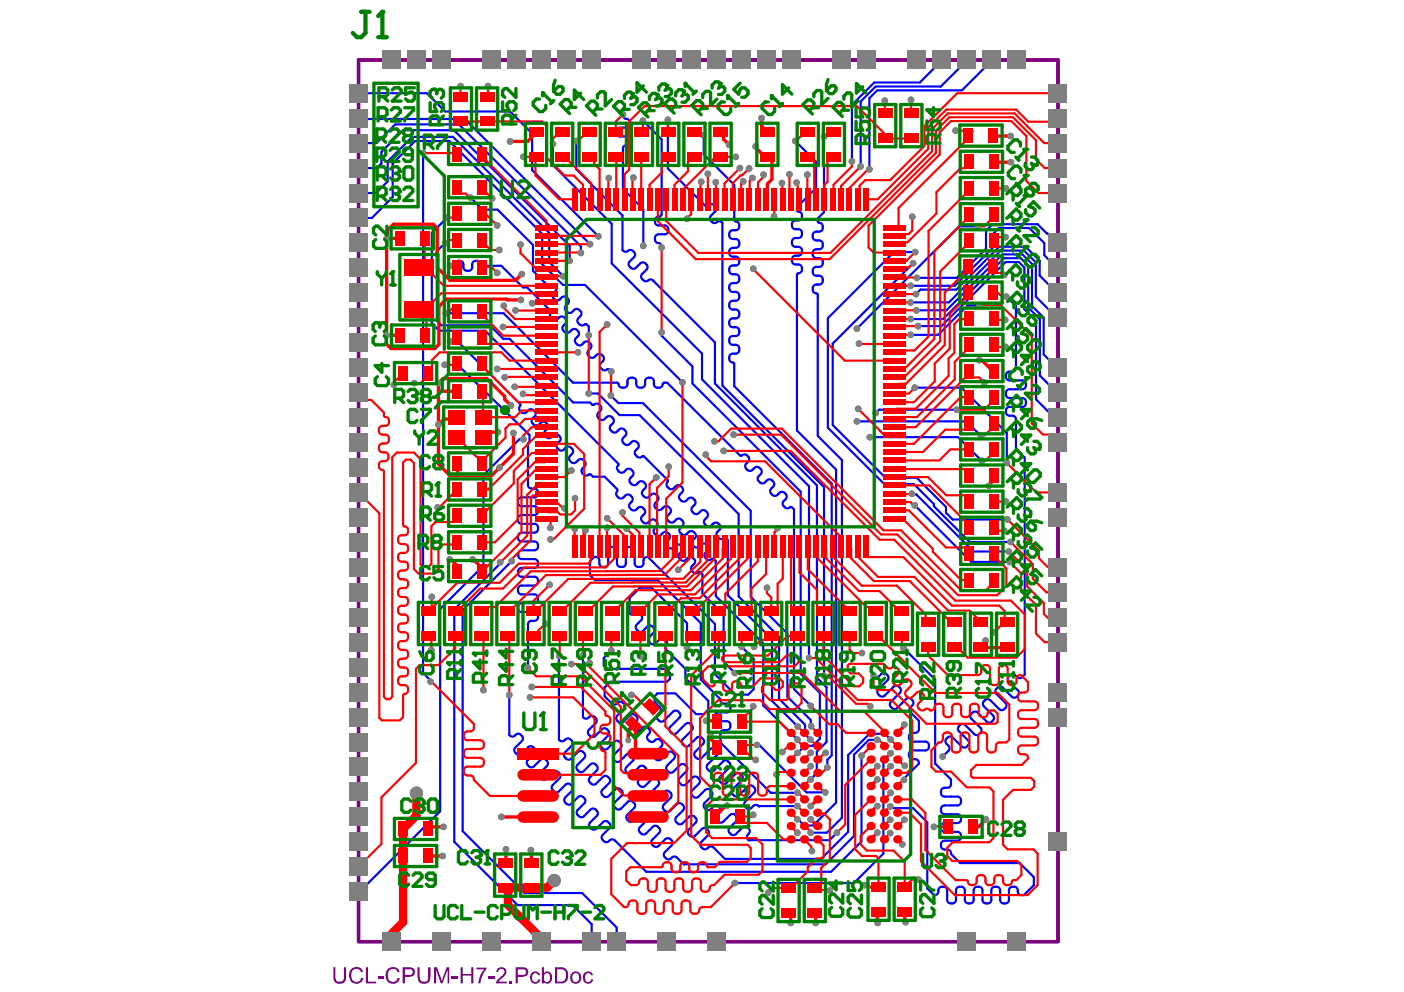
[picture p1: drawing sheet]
<svg xmlns="http://www.w3.org/2000/svg" width="297mm" height="210mm" viewBox="0 0 297 210" stroke-linecap="round" stroke-linejoin="round" font-family="sans-serif">
<path d="M75.9 12.7h147.9v186.6h-147.9z" fill="none" stroke="#800080" stroke-width=".7"/>
<g fill="#800080">
<path d="M70.5 204.7h.5v2a.9 .9 0 0 0 .6 1 .9 .9 0 0 0 1.1-.4l.1-2.6h.4v1.9a1.38 1.38 0 0 1-.7 1.4 1.38 1.38 0 0 1-1.5-.1 1.24 1.24 0 0 1-.5-1.3z"/>
<path d="M74 205.4l.2-.1a1.4 1.4 0 0 1 1.4-.7 1.4 1.4 0 0 1 1.2 1l-.5 .1a1 1 0 0 0-1.1-.7 1 1 0 0 0-.8 1.1 1.28 1.28 0 0 0 1 1.7 1.1 1.1 0 0 0 1-.9l.5 .1a1.5 1.5 0 0 1-1.6 1.2 1.5 1.5 0 0 1-1.4-1.4l-.1-.8z"/>
<path d="M77.4 204.7h.5v3h1.7v.4h-2.2z"/>
<path d="M79.9 206.6h1.3v.5h-1.3z"/>
<path d="M81.8 205.3h.1a1.47 1.47 0 0 1 1.4-.7 1.47 1.47 0 0 1 1.3 1l-.5 .1a1.09 1.09 0 0 0-1.4-.6 1.09 1.09 0 0 0-.6 1.4 1.06 1.06 0 0 0 .8 1.2 1.06 1.06 0 0 0 1.2-.7h.5a1.5 1.5 0 0 1-1.7 1.2 1.5 1.5 0 0 1-1.3-1.7l-.1-.2z"/>
<path d="M88.3 204.7h.5l.1 2a.87 .87 0 0 0 .6 1 .87 .87 0 0 0 1.1-.6v-2.4h.5l-.1 2a1.29 1.29 0 0 1-.6 1.3 1.29 1.29 0 0 1-1.4 0l-.1-.1a1.26 1.26 0 0 1-.6-1.3z"/>
<path d="M91.8 204.7h.6l1 2.9 1.1-2.9h.5v3.4h-.3v-2.9l-1.1 2.9h-.3l-1-2.9v2.9h-.5z"/>
<path d="M95.6 206.6h1.3v.5h-1.3z"/>
<path d="M97.5 204.7h.4v1.4h1.8v-1.4h.4v3.4h-.4v-1.6h-1.8v1.6h-.4z"/>
<path d="M100.8 204.8h2.1v.3l-.5 .6-.6 1.2-.1 1.2h-.5v-.5l.5-1.4 .7-1.1h-1.6z"/>
<path d="M103.3 206.6h1.3v.5h-1.3z"/>
<path d="M105.2 204.9a1.09 1.09 0 0 1 1.2-.2 1.09 1.09 0 0 1 .7 .9 1.92 1.92 0 0 1-1 1.5l-.6 .6h1.7v.4h-2.3v-.2a2.37 2.37 0 0 1 1.2-1.3v-.1a1.02 1.02 0 0 0 .5-1.3 .67 .67 0 0 0-.7-.2 .67 .67 0 0 0-.5 .6h-.4z"/>
<path d="M107.8 207.6h.6v.5h-.6z"/>
<path d="M112.3 206a1.11 1.11 0 0 1 1.1-.4 1.11 1.11 0 0 1 .9 .8h-.5a.64 .64 0 0 0-.7-.5 .64 .64 0 0 0-.5 .7 .82 .82 0 0 0 .2 .9 .82 .82 0 0 0 .9 .2l.2-.5 .4 .1a1.1 1.1 0 0 1-1.3 .8 1.1 1.1 0 0 1-.9-1.3z"/>
<path d="M123.5 206a1.11 1.11 0 0 1 1.1-.4 1.11 1.11 0 0 1 .9 .8h-.5a.64 .64 0 0 0-.7-.5 .64 .64 0 0 0-.5 .7 .84 .84 0 0 0 .7 1.2l.4-.2 .2-.4 .4 .1a1.1 1.1 0 0 1-1.3 .8 1.1 1.1 0 0 1-.9-1.3z"/>
<path d="M85.6 205.1v1.2h.9a.41 .41 0 0 0 .7-.3 .56 .56 0 0 0 0-.6 .56 .56 0 0 0-.6-.3zM85.2 204.7h1.4a1.04 1.04 0 0 1 1.2 1 1.04 1.04 0 0 1-1.2 1h-1v1.4h-.4z"/>
<path d="M109.5 205.1v1.2h1a.59 .59 0 0 0 .7-.6 .59 .59 0 0 0-.7-.6zM109.1 204.7h1.5a1.03 1.03 0 0 1 1.1 1 1.03 1.03 0 0 1-1.1 1h-1.1v1.4h-.4z"/>
<path d="M115.2 206.2v.2a.89 .89 0 0 0-.1 .9 .89 .89 0 0 0 .8 .5l.1-.1a1.04 1.04 0 0 0 .3-1.2 .65 .65 0 0 0-.4-.6 .65 .65 0 0 0-.7 .3zM114.6 204.7h.5v1.2a1.05 1.05 0 0 1 1.3-.1 1.05 1.05 0 0 1 .4 1.3 .97 .97 0 0 1-.6 .9 .97 .97 0 0 1-1.1-.2v.3h-.5z"/>
<path d="M117.9 205.1v2.6h.8a1.09 1.09 0 0 0 1-1.2v-.1a1.14 1.14 0 0 0-.6-1.3zM117.4 204.7h1.3a1.64 1.64 0 0 1 1.5 2.1 1.26 1.26 0 0 1-1.5 1.3h-1.3z"/>
<path d="M121.2 206.3v.2a.9 .9 0 0 0 .4 1.3 .89 .89 0 0 0 .8-1.3 .66 .66 0 0 0-.5-.6 .66 .66 0 0 0-.7 .4zM121 205.8a1.27 1.27 0 0 1 2 1 1.27 1.27 0 0 1-1.9 1.2l-.2-.2a1.71 1.71 0 0 1 .1-2z"/>
</g>
<g fill="none" stroke="#00f" stroke-width=".46">
<path d="M77 19.7h13.3l3.9 3.9h13.7l4.7 4.7v7.7l14 14M199.2 12.7v1.1h-.9l-3.7 3.7h-9.6l-4.8 4.7v12M204.5 12.7v1.1h-.9l-4.6 4.5h-13.7l-3.2 3.2v13.7M209.7 13.8h-.9l-5.3 5.3h-17.9l-1.7 1.7v15M77 25l.1 .2h21.2l26.5 26.5M77 35.6h2.7l1-1v-2.5l4.6-4.5h10.7l24.5 24.4v3.2M77 30.3h2.6l4-4h13.5l25.8 25.8v1.4M89.5 32.4v110l2.1 2.1M117 30.5v4.4l12.4 12.5v8.3l19.1 19.1v5.5l22.7 22.6v36.3M121.9 29.8v6l9.8 9.8v7.3a.82 .82 0 0 0 1.4 0 .99 .99 0 0 1 1 .4 .99 .99 0 0 1 0 1.1l-.9 .9a.95 .95 0 0 0 .1 1.2 .95 .95 0 0 0 1.2 .2l1-1a.95 .95 0 0 1 1.2 .1 .95 .95 0 0 1 .1 1.2l-.9 1a.83 .83 0 0 0 .2 1.3M131.8 24.2a.82 .82 0 0 0 .9 1 .98 .98 0 0 1 .5 1 .98 .98 0 0 1-.7 .8h-1.4a.95 .95 0 0 0-.7 .9 .95 .95 0 0 0 .7 1h1.4a.97 .97 0 0 1 .7 1.1 .97 .97 0 0 1-1 .8l-.4 .6v8.6l4.3 4.3v7.7M136 25.5l4 4v15.8a.73 .73 0 0 1-1 .6 .99 .99 0 0 0-.4 1 .99 .99 0 0 0 .7 .8h1.3a.95 .95 0 0 1 .8 .9 .95 .95 0 0 1-.8 1h-1.3a.97 .97 0 0 0-.7 1.1 .97 .97 0 0 0 1 .8 .76 .76 0 0 1 .4 .9"/>
<path d="M141.3 25.4v10.3l7.8 7.7a.79 .79 0 0 0 1.2-.2 .99 .99 0 0 1 1 .4 .99 .99 0 0 1 0 1.1l-.9 1a.97 .97 0 0 0 .2 1.3 .97 .97 0 0 0 1.3-.2 .77 .77 0 0 1 .9 .4v34.4l21.5 21.5v39.9M148.9 28.6v4.1l6.4 6.4v7.4l.2 .3a.97 .97 0 0 1 .9 .9 .97 .97 0 0 1-.7 1h-.7a.95 .95 0 0 0-.7 .9 .95 .95 0 0 0 .7 1h.7a.95 .95 0 0 1 .7 .9 .95 .95 0 0 1-.7 .9h-.7a.95 .95 0 0 0-.7 1 .95 .95 0 0 0 .7 .9h.7a.95 .95 0 0 1 .7 .9 .95 .95 0 0 1-.7 1h-.7a.95 .95 0 0 0-.7 .9 .95 .95 0 0 0 .7 .9h.7a.95 .95 0 0 1 .7 1 .95 .95 0 0 1-.7 .9h-.7a.95 .95 0 0 0-.7 .9 .95 .95 0 0 0 .7 1h.7a.95 .95 0 0 1 .7 .9 .95 .95 0 0 1-.7 .9h-.7a.95 .95 0 0 0-.7 1 .95 .95 0 0 0 .7 .9h.7a.95 .95 0 0 1 .7 .9 .95 .95 0 0 1-.7 1h-.7a.95 .95 0 0 0-.7 .9 .95 .95 0 0 0 .7 .9h.7a.95 .95 0 0 1 .7 1 .95 .95 0 0 1-.7 .9h-.7a.95 .95 0 0 0-.7 .9 .95 .95 0 0 0 .7 1h.7a.95 .95 0 0 1 .7 .9 .95 .95 0 0 1-.7 .9h-.7a.97 .97 0 0 0-.7 1.1 .97 .97 0 0 0 .9 .8l.1 .3v4.7l20.7 20.6v57.5l-1 1v1.6M168.3 29.8l4.4 4.4v5.6l-4.1 4 .2 .9a.97 .97 0 0 1 .9 .9 .97 .97 0 0 1-.8 1h-.6a.95 .95 0 0 0-.8 1 .95 .95 0 0 0 .8 .9h.6a.95 .95 0 0 1 .8 .9 .95 .95 0 0 1-.8 1h-.6a.95 .95 0 0 0-.8 .9 .95 .95 0 0 0 .8 .9h.6a.95 .95 0 0 1 .8 1 .95 .95 0 0 1-.8 .9h-.6a.95 .95 0 0 0-.8 .9 .95 .95 0 0 0 .8 1h.6a.97 .97 0 0 1 .8 1 .97 .97 0 0 1-.9 .9l-.2 .2v33l8.3 8.3v70.4l-4.8 4.9h-2l-1.4-1.3M174.3 28.9v16l-1.3 1.3 .2 .9a.96 .96 0 0 1 .9 .9 .96 .96 0 0 1-.8 1h-.6a.95 .95 0 0 0-.8 .9 .95 .95 0 0 0 .8 1h.6a.95 .95 0 0 1 .8 .9 .95 .95 0 0 1-.8 .9h-.6a.95 .95 0 0 0-.8 1 .95 .95 0 0 0 .8 .9h.6a.95 .95 0 0 1 .8 .9 .95 .95 0 0 1-.8 1h-.6a.95 .95 0 0 0-.8 .9 .95 .95 0 0 0 .8 .9h.6a.95 .95 0 0 1 .8 1 .95 .95 0 0 1-.8 .9h-.6a.97 .97 0 0 0-.8 1 .97 .97 0 0 0 1 .9l.1 .3v29.8l5.1 5.1v75.7l-3.1 3.2h-3.5M75.9 46.1h2.8l4.4-4.4v-7.1l4.7-4.8h7.3l19.6 19.7v6.4l4.4 4.4h4.7l20.6 20.6M77 40.8h2.6l2.4-2.4v-4.2l5.2-5.2h8.6l20.4 20.3v6.2l3 2.9M94.2 51.4l-1.8 1.8v14.7l1 .9h10.2l2.9 2.9h1.3l13.5 13.5h3.5l.8 .5a.99 .99 0 0 1 1.5 .2 .99 .99 0 0 1-.5 1.5 .95 .95 0 0 0 .1 1.2 .95 .95 0 0 0 1.2 .1l.4-.5a.95 .95 0 0 1 1.2 .2 .95 .95 0 0 1 .2 1.2l-.5 .4a.95 .95 0 0 0 .1 1.2 .95 .95 0 0 0 1.2 .1l.5-.4a.95 .95 0 0 1 1.2 .1 .95 .95 0 0 1 .1 1.2l-.4 .4a.95 .95 0 0 0 .1 1.2 .95 .95 0 0 0 1.2 .2l.4-.5a.99 .99 0 0 1 1.4 .4 .99 .99 0 0 1-.5 1.4 .97 .97 0 0 0 .2 1.2 .97 .97 0 0 0 1.3 0l.3 .1 4.9 4.9 .1 .3a.97 .97 0 0 0 0 1.3 .97 .97 0 0 0 1.2 .2l.5-.4a.95 .95 0 0 1 1.2 .1 .95 .95 0 0 1 .1 1.2l-.4 .4a.99 .99 0 0 0 .4 1.4 .99 .99 0 0 0 1.3-.5 .95 .95 0 0 1 1.2 .1 .95 .95 0 0 1 .1 1.2l-.4 .5a.95 .95 0 0 0 .1 1.2 .95 .95 0 0 0 1.2 .1l.5-.5a.99 .99 0 0 1 1.4 .4 .99 .99 0 0 1-.6 1.4 .95 .95 0 0 0 .2 1.2 .95 .95 0 0 0 1.2 .1l.4-.4a.83 .83 0 0 1 1.3 .2M94.6 46l-3.2 3.3v19.1l1.5 1.6h9.7l28.3 28.3a.97 .97 0 0 0-.2 1.3 .97 .97 0 0 0 1.4 .2l.4-.4a.95 .95 0 0 1 1.2 .1 .95 .95 0 0 1 .1 1.2l-.4 .4a.95 .95 0 0 0 .1 1.2 .95 .95 0 0 0 1.2 .2l.4-.5a.95 .95 0 0 1 1.2 .1 .95 .95 0 0 1 .2 1.2l-.5 .5a.95 .95 0 0 0 .1 1.2 .95 .95 0 0 0 1.2 .1l.5-.4a.99 .99 0 0 1 1.4 .4 .99 .99 0 0 1-.5 1.3 .95 .95 0 0 0 .1 1.2 .95 .95 0 0 0 1.2 .1l.4-.4a.95 .95 0 0 1 1.2 .1 .95 .95 0 0 1 .1 1.2l-.4 .5a.99 .99 0 0 0 .4 1.4 .99 .99 0 0 0 1.4-.6 .95 .95 0 0 1 1.2 .2 .95 .95 0 0 1 .1 1.2l-.5 .4a.95 .95 0 0 0 .2 1.2 .95 .95 0 0 0 1.2 .1l.4-.4a.95 .95 0 0 1 1.2 .1 .95 .95 0 0 1 .1 1.2l-.4 .4a.95 .95 0 0 0 .1 1.2 .95 .95 0 0 0 1.2 .1l.4-.4a.95 .95 0 0 1 1.2 .1 .95 .95 0 0 1 .2 1.2l-.5 .5a.97 .97 0 0 0 .2 1.2 .97 .97 0 0 0 1.3 0l.7 .5v7.4l10.1 10.1v13.1l7.2 7.2M95.2 56.2l.9-.1a.97 .97 0 0 1 .9-.9 .97 .97 0 0 1 1 .7v.7a.95 .95 0 0 0 1 .7 .95 .95 0 0 0 .9-.7v-.7a.97 .97 0 0 1 1-.7 .97 .97 0 0 1 .9 .9l.3 .1h4l4.5 4.6h.9l5.1 5v.3a.97 .97 0 0 0 0 1.3 .97 .97 0 0 0 1.3 .2l.4-.4a.95 .95 0 0 1 1.2 .1 .95 .95 0 0 1 .1 1.2l-.4 .4a.95 .95 0 0 0 .1 1.2 .95 .95 0 0 0 1.2 .1l.5-.4a.95 .95 0 0 1 1.2 .1 .95 .95 0 0 1 .1 1.2l-.5 .5a.99 .99 0 0 0 .4 1.4 .99 .99 0 0 0 1.4-.6 .99 .99 0 0 1 1.4 .4 .99 .99 0 0 1-.5 1.4 .99 .99 0 0 0 .4 1.4 .99 .99 0 0 0 1.3-.5 .83 .83 0 0 1 1.4 .2M99.5 41.8l2.6 2.6h3.2l7.5 7.4v5.5l3 3 .3 .1a.97 .97 0 0 1 1.2 0 .97 .97 0 0 1 .2 1.2l-.4 .5a.95 .95 0 0 0 .1 1.2 .95 .95 0 0 0 1.2 .1l.4-.5a.99 .99 0 0 1 1.4 .4 .99 .99 0 0 1-.5 1.4 .99 .99 0 0 0 .4 1.4 .99 .99 0 0 0 1.4-.5 .95 .95 0 0 1 1.2 .1 .95 .95 0 0 1 .1 1.2l-.4 .4M136.1 59.3a.86 .86 0 0 0 1.3-.1l.7 .1 13.2 13.1v8.7l21.5 21.6M193.2 55.7l-17 17v17.3l11.2 11.1h6.6l6.1 6.2v1.2l1.5 1.4h11.6"/>
<path d="M193.6 53.3h-4.5l-14 14v23.2l12 11.9h6.3l4.2 4.3v.4l7.6 7.6h8.6M207 47.9h-4l-21.7 21.6M222.7 51.4v-.9l-3.2-3.1h-9.5l-1.4 1.5v3.7l-6.2 6.2h-8.4M222.7 56.7v-.9l-1.8-1.8v-2.6l-3.1-3.1h-6.5l-1.4 1.4v2.8l-7.9 8h-9.3M94.1 77.2h2.7l15.2 14.8v1.5l-.3 .3v8.8a.75 .75 0 0 0 .8 .8h.6a.95 .95 0 0 1 .7 .9 .95 .95 0 0 1-.7 .9h-2.8a.95 .95 0 0 0-.7 1 .95 .95 0 0 0 .7 .9h2.8a.95 .95 0 0 1 .7 .9 .95 .95 0 0 1-.7 1h-2.8a.95 .95 0 0 0-.7 .9 .95 .95 0 0 0 .7 .9h2.8a.95 .95 0 0 1 .7 1 .95 .95 0 0 1-.7 .9h-2.8a.95 .95 0 0 0-.7 .9 .95 .95 0 0 0 .7 1h2.8a.95 .95 0 0 1 .7 .9 .95 .95 0 0 1-.7 .9h-2.7a.95 .95 0 0 0-.8 1 .95 .95 0 0 0 .8 .9h2.7a.95 .95 0 0 1 .7 .9 .95 .95 0 0 1-.7 1h-2.8a.95 .95 0 0 0-.7 .9 .95 .95 0 0 0 .7 .9h2.8a.95 .95 0 0 1 .7 1 .95 .95 0 0 1-.7 .9h-2.8a.95 .95 0 0 0-.7 .9 .95 .95 0 0 0 .7 1h2.8a.95 .95 0 0 1 .7 .9 .95 .95 0 0 1-.7 .9h-2.8a.95 .95 0 0 0-.7 1 .95 .95 0 0 0 .7 .9h2.8a.95 .95 0 0 1 .7 .9 .95 .95 0 0 1-.7 1h-.7a.74 .74 0 0 0-.7 .7v9.2M94.3 66.3h12.2l14.7 14.7h9.4l.2 .1a.97 .97 0 0 0 .9 .9 .97 .97 0 0 0 1-.7v-.6a.95 .95 0 0 1 1-.8 .95 .95 0 0 1 .9 .8v.6a.95 .95 0 0 0 .9 .7 .95 .95 0 0 0 1-.7v-.6a.95 .95 0 0 1 .9-.8 .95 .95 0 0 1 .9 .8v.6a.97 .97 0 0 0 1.1 .7 .97 .97 0 0 0 .9-.9l.8-.1 15.4 15.4h.3a.97 .97 0 0 1 1.3 0 .97 .97 0 0 1 .2 1.3l-.4 .4a.95 .95 0 0 0 .1 1.2 .95 .95 0 0 0 1.2 .1l.4-.4a.95 .95 0 0 1 1.2 .1 .95 .95 0 0 1 .1 1.2l-.4 .5a.95 .95 0 0 0 .1 1.2 .95 .95 0 0 0 1.2 .1l.5-.5a.95 .95 0 0 1 1.2 .2 .95 .95 0 0 1 .1 1.2l-.5 .4a.95 .95 0 0 0 .2 1.2 .95 .95 0 0 0 1.2 .1l.4-.4a.95 .95 0 0 1 1.2 .1 .95 .95 0 0 1 .1 1.2l-.4 .4a.97 .97 0 0 0 .2 1.3 .97 .97 0 0 0 1.3 0l.7 .5v38l3.5 3.6M95.2 72.3h1.6l13.2 13.2 .1 .3a.97 .97 0 0 0 0 1.2 .97 .97 0 0 0 1.3 .2l.4-.4a.95 .95 0 0 1 1.2 .1 .95 .95 0 0 1 .1 1.2l-.4 .4a.99 .99 0 0 0 .4 1.4 .99 .99 0 0 0 1.3-.5 .95 .95 0 0 1 1.2 .1 .95 .95 0 0 1 .2 1.2l-.5 .5a.95 .95 0 0 0 .1 1.2 .95 .95 0 0 0 1.2 .1l.5-.4a.95 .95 0 0 1 1.2 .1 .95 .95 0 0 1 .1 1.2l-.4 .4a.95 .95 0 0 0 .1 1.2 .95 .95 0 0 0 1.2 .1l.4-.4a.95 .95 0 0 1 1.2 .1 .95 .95 0 0 1 .1 1.2l-.4 .5a.95 .95 0 0 0 .1 1.2 .95 .95 0 0 0 1.2 .1l.5-.5a.99 .99 0 0 1 1.4 .4 .99 .99 0 0 1-.6 1.4 .97 .97 0 0 0 .2 1.3 .97 .97 0 0 0 1.3-.1l.7 .6h2.5l2.7 2.6v.3a.99 .99 0 0 0 .3 1.5 .99 .99 0 0 0 1.4-.5 .97 .97 0 0 1 1.4 .4 .97 .97 0 0 1-.4 1.3 .97 .97 0 0 0 .3 1.4 .97 .97 0 0 0 1.4-.4 .95 .95 0 0 1 1.2 .1 .95 .95 0 0 1 .1 1.2l-.5 .4a.95 .95 0 0 0 .2 1.2 .95 .95 0 0 0 1.2 .1l.4-.4a.95 .95 0 0 1 1.2 .1 .95 .95 0 0 1 .1 1.2l-.4 .5a.95 .95 0 0 0 .1 1.2 .95 .95 0 0 0 1.2 .1l.4-.5a.95 .95 0 0 1 1.2 .2 .95 .95 0 0 1 .2 1.2l-.5 .4a.95 .95 0 0 0 .1 1.2 .95 .95 0 0 0 1.3 .1l.4-.4a.99 .99 0 0 1 1.4 .4 .99 .99 0 0 1-.5 1.3 .95 .95 0 0 0 .1 1.2 .95 .95 0 0 0 1.2 .2l.4-.5a.99 .99 0 0 1 1.4 .4 .99 .99 0 0 1-.5 1.4 .97 .97 0 0 0 .2 1.2 .97 .97 0 0 0 1.3 0l.7 .5v4.1l4.5 4.5v9.9l2.4 2.4M122.4 68.4a.89 .89 0 0 0 1.4 .2l.8 .5v1.8M122.4 67.3a.75 .75 0 0 0 0 1.1M127.6 75.3a.75 .75 0 0 1 0 1.1l-.5 .4a.97 .97 0 0 0 .2 1.3 .97 .97 0 0 0 1.3 0l.7 .5M140 70.3v.7l6.5 6.5v3.6l22.9 22.9v38.6l4.1 4v9.7l-1.5 1.5h-1.7l-1.6 1.5M192.7 67.5h6.8l12.9-12.9h3.6l1.5 1.6v8.9l2.5 2.4v12l2.7 2.7v1.1"/>
<path d="M192.7 64h8.1l10.9-11h5l2.5 2.5v7.3l3.5 3.6v.8M193.9 65.7h6.3l11.9-11.9h4.2l2 2.1v8.8l2.5 2.5v7.8l1.9 1.9v.9M194.2 69l.2 .3 .2-.3h4.6l13.5-13.5h2.9l1.1 1.1v8.8l2.5 2.5v16.6l3.5 3.5v.4M207.2 64.6h-2.5l-6.2 6.3h-5.8M212.9 62.8l2 2v13.1a.75 .75 0 0 1-.7 .7h-.6a.95 .95 0 0 0-.8 1 .95 .95 0 0 0 .8 .9h2.7a.95 .95 0 0 1 .8 .9 .95 .95 0 0 1-.8 1h-2.7a.95 .95 0 0 0-.8 .9 .95 .95 0 0 0 .8 .9M222.6 61l-2.6-2.7v-3.1l-3-3h-5.6l-9.1 9.1h-7.5l-1 .9M222.7 60.9l1.1 1.1M110.7 92.9h-.8l-7.6 7.6v19.2l-9.2 9.1v42.9l-16.1 16.1v.9M124.6 83.3h1.9l4.6 4.5h4.2l21 21v17.4l8.5 8.5v13.2l5.5 5.5v2l1.1 1.1M129.2 83.7l1.6 1.6h5.2l22.8 22.8v18.2l7.8 7.7v13.4l4.9 5 .1 1.3M181.3 89.2h23.2l3 3M184 92.5h18.7l5 5"/>
<path d="M193.5 82h9.9l9.6 9.6v6.4M202.4 86.7h-16.4l-.7 .7M213.6 84.2h2.7a.95 .95 0 0 1 .8 1 .95 .95 0 0 1-.8 .9h-2.7a.95 .95 0 0 0-.8 .9 .95 .95 0 0 0 .8 1h.6a.75 .75 0 0 1 .7 .7v6.3l1.9 1.8v46l-.5 .5a.75 .75 0 0 1-1.1 0l-.4-.4a.95 .95 0 0 0-1.2 .1 .95 .95 0 0 0-.2 1.2l2 1.9a.95 .95 0 0 1-.2 1.2 .95 .95 0 0 1-1.2 .1l-1.9-1.9a.95 .95 0 0 0-1.2 .1 .95 .95 0 0 0-.1 1.2l1.9 1.9a.95 .95 0 0 1-.1 1.2 .95 .95 0 0 1-1.2 .2l-1.9-2a.95 .95 0 0 0-1.2 .1 .95 .95 0 0 0-.1 1.2l1.9 2a.95 .95 0 0 1-.1 1.2 .95 .95 0 0 1-1.2 .1l-2-1.9a.95 .95 0 0 0-1.2 .1 .95 .95 0 0 0-.1 1.2l1.9 1.9a.95 .95 0 0 1-.1 1.2 .95 .95 0 0 1-1.2 .1l-1.9-1.9a.95 .95 0 0 0-1.2 .1 .95 .95 0 0 0-.1 1.2l1.9 2a.95 .95 0 0 1-.1 1.2 .95 .95 0 0 1-1.2 .1l-1.9-2a.95 .95 0 0 0-1.2 .2 .95 .95 0 0 0-.2 1.2l.5 .4a.77 .77 0 0 1-.2 1.2l-1.1 1.1M105.8 119v.3l-9.7 9.6v49.2l13.4 13.4h11.6l4.1 4.1v2.5M108.3 118.7l-10.4 10.4v46.7l13.1 13.2h12.2l7.3 7.3v1.8M152.2 111a.98 .98 0 0 1-.4 1.5 .97 .97 0 0 0 .2 1.3 .97 .97 0 0 0 1.2 0l.8 .5v11.6l9.3 9.4v13l5.5 5.5M172.8 102.7v40.7l2.1 2v11.6l-2.1 2.1v4.5l-1.3 1.3M192.9 104.5l.2 .1h.8l12.1 12.1h7.4M193.5 106.9l12 12h8.1M118.3 138.8v17.7a.82 .82 0 0 0 1.3 0 .95 .95 0 0 1 1.2 .1 .95 .95 0 0 1 .2 1.2l-1.5 1.4a.95 .95 0 0 0 .1 1.2 .95 .95 0 0 0 1.2 .1l1.5-1.4a.95 .95 0 0 1 1.2 .1 .95 .95 0 0 1 .1 1.2l-1.4 1.5a.95 .95 0 0 0 .1 1.2 .95 .95 0 0 0 1.2 .1l1.4-1.5a.95 .95 0 0 1 1.2 .2 .95 .95 0 0 1 .1 1.2l-1.4 1.4a.95 .95 0 0 0 .1 1.2 .95 .95 0 0 0 1.2 .1l1.5-1.4a.95 .95 0 0 1 1.2 .1 .95 .95 0 0 1 .1 1.2l-1.5 1.4a.95 .95 0 0 0 .2 1.2 .95 .95 0 0 0 1.2 .1l1.4-1.4a.95 .95 0 0 1 1.2 .1 .95 .95 0 0 1 .1 1.2l-1.4 1.5a.95 .95 0 0 0 .1 1.2 .95 .95 0 0 0 1.2 .1l1.4-1.4a.95 .95 0 0 1 1.2 .1 .95 .95 0 0 1 .2 1.2l-1.5 1.4a.95 .95 0 0 0 .1 1.2 .95 .95 0 0 0 1.2 .1l1.5-1.4a.95 .95 0 0 1 1.2 .1 .95 .95 0 0 1 .1 1.2l-1.4 1.4M123.3 138.6v13.1a.82 .82 0 0 0 1.4 0 .95 .95 0 0 1 1.2 .1 .95 .95 0 0 1 .1 1.2l-1.4 1.4a.95 .95 0 0 0 .1 1.2 .95 .95 0 0 0 1.2 .1l1.4-1.4a.83 .83 0 0 1 1.4 .3M129.3 137.6l-1.6 1.6v1.6l.7 .7h12.5l.8 .9v1.2l-.6 .6h-12l-1.2 1.3v1.8l1.4 1.4a.82 .82 0 0 0 1.4 0 .95 .95 0 0 1 1.2 .1 .95 .95 0 0 1 .1 1.2l-1.4 1.4a.95 .95 0 0 0 .1 1.2 .95 .95 0 0 0 1.2 .2l1.4-1.5a.95 .95 0 0 1 1.2 .1 .95 .95 0 0 1 .2 1.2l-1.5 1.5a.95 .95 0 0 0 .1 1.2 .95 .95 0 0 0 1.2 .1l1.5-1.4a.94 .94 0 0 1 1.3 .2 .94 .94 0 0 1-.2 1.3 .94 .94 0 0 0 .2 1.3 .94 .94 0 0 0 1.3-.2 .95 .95 0 0 1 1.2 .1 .95 .95 0 0 1 .1 1.2l-1.4 1.4a.95 .95 0 0 0 .1 1.3 .95 .95 0 0 0 1.2 .1l1.5-1.5a.95 .95 0 0 1 1.2 .2 .95 .95 0 0 1 .1 1.2l-1.5 1.4a.95 .95 0 0 0 .2 1.2 .95 .95 0 0 0 1.2 .1l1.4-1.4a.95 .95 0 0 1 1.2 .1 .95 .95 0 0 1 .1 1.2l-1.4 1.4a.95 .95 0 0 0 .1 1.2 .95 .95 0 0 0 1.2 .1l1.4-1.4a.95 .95 0 0 1 1.2 .1 .95 .95 0 0 1 .2 1.2l-1.5 1.5a.95 .95 0 0 0 .1 1.2 .95 .95 0 0 0 1.3 .1l1.4-1.4a.95 .95 0 0 1 1.2 .1 .95 .95 0 0 1 .1 1.2l-1.4 1.4a.95 .95 0 0 0 .1 1.2 .95 .95 0 0 0 1.2 .1l1-.8a1.38 1.38 0 0 1 1.2 .9l-.2 .5-.7 .7a.95 .95 0 0 0 .1 1.2 .95 .95 0 0 0 1.2 .2l1.5-1.5a.95 .95 0 0 1 1.2 .1 .95 .95 0 0 1 .1 1.2l-1.4 1.5a.95 .95 0 0 0 .1 1.2 .95 .95 0 0 0 1.2 .1l1.4-1.4a.94 .94 0 0 1 1.3 .2 .94 .94 0 0 1-.2 1.3 .73 .73 0 0 0 .3 1.2h17l1.6-1.6"/>
<path d="M145.4 137v-5.2l-7.5-7.4h-2.5l-2.2 2.2v3.1a.82 .82 0 0 0 1.4 .1 .99 .99 0 0 1 1 .3 .99 .99 0 0 1 0 1.1l-.9 1a.95 .95 0 0 0 .1 1.2 .95 .95 0 0 0 1.2 .1l1-.9a.95 .95 0 0 1 1.2 .1 .95 .95 0 0 1 .1 1.2l-1 .9a.95 .95 0 0 0 .2 1.2 .95 .95 0 0 0 1.2 .1l.9-.9a.95 .95 0 0 1 1.2 .1 .95 .95 0 0 1 .1 1.2 .66 .66 0 0 0 0 1l4.1 4v2l4.8 4.8v1.8l-.9 1h-1.6l-4.4-4.4h-3.8l-.6 .6v1.3l1.1 1.1a.75 .75 0 0 1 0 1l-.4 .5a.95 .95 0 0 0 .1 1.2 .95 .95 0 0 0 1.2 .1l1.9-1.9a.83 .83 0 0 1 1.3 .2M156.9 136.9l2.5 2.5v6.4l-1.1 1.2h-2.7l-4.3-4.3v-10.7l-14.2-14.2a.78 .78 0 0 0-1 .8v.6a.95 .95 0 0 1-.9 .8 .95 .95 0 0 1-.9-.8v-2.7a.95 .95 0 0 0-1-.8 .95 .95 0 0 0-.9 .8v2.7a.95 .95 0 0 1-.9 .8 .95 .95 0 0 1-1-.8v-2.7a.95 .95 0 0 0-.9-.8 .95 .95 0 0 0-.9 .8v2.7a.95 .95 0 0 1-1 .8 .95 .95 0 0 1-.9-.8v-.6a.82 .82 0 0 0-1.1-.8l-.9 .9v3l1.1 1.1h13.3l9.1 9v12l4.1 4.1a.79 .79 0 0 0 .7 1h.7a.95 .95 0 0 1 .7 .9 .95 .95 0 0 1-.7 .9h-1.8a.95 .95 0 0 0-.8 1 .95 .95 0 0 0 .8 .9h1.8a.95 .95 0 0 1 .7 .9 .95 .95 0 0 1-.7 1h-.7a.75 .75 0 0 0-.7 .7v1.9l10.7 10.6h5.6M191.2 137.1l6.7 6.7v17.8l3.3 3.3v1a.75 .75 0 0 1-.7 .8h-.7a.95 .95 0 0 0-.7 .9 .95 .95 0 0 0 .7 1h2.8a.95 .95 0 0 1 .7 .9 .95 .95 0 0 1-.7 .9h-2.8a.95 .95 0 0 0-.7 1 .95 .95 0 0 0 .7 .9h2.8a.95 .95 0 0 1 .7 .9 .95 .95 0 0 1-.7 1h-2.8a.95 .95 0 0 0-.7 .9 .95 .95 0 0 0 .7 .9h2.8a.95 .95 0 0 1 .7 1 .95 .95 0 0 1-.7 .9h-2.8a.95 .95 0 0 0-.7 .9 .95 .95 0 0 0 .7 1h.7a.77 .77 0 0 1 .7 .9l1.9 1.9h12.6l3 3v1.7l-2.1 2.1a.94 .94 0 0 1-1.3-.7 .94 .94 0 0 0-.8-1.1 .94 .94 0 0 0-1 .8v2a.95 .95 0 0 1-1 .8 .95 .95 0 0 1-.9-.8M107.7 147.1v8.4a.81 .81 0 0 0 1.4 0 .95 .95 0 0 1 1.2 .1 .95 .95 0 0 1 .1 1.2l-1.4 1.4a.95 .95 0 0 0 .1 1.2 .95 .95 0 0 0 1.2 .1l1.4-1.4a.95 .95 0 0 1 1.3 .1 .95 .95 0 0 1 .1 1.2l-1.4 1.4a.95 .95 0 0 0 .1 1.2 .95 .95 0 0 0 1.2 .2l1.4-1.5a.95 .95 0 0 1 1.2 .2 .95 .95 0 0 1 .1 1.2l-1.4 1.4a.95 .95 0 0 0 .1 1.2 .95 .95 0 0 0 1.2 .1l1.4-1.4a.95 .95 0 0 1 1.2 .1 .95 .95 0 0 1 .2 1.2l-1.5 1.4a.95 .95 0 0 0 .2 1.2 .95 .95 0 0 0 1.2 .1l1.4-1.4a.95 .95 0 0 1 1.2 .1 .95 .95 0 0 1 .1 1.2l-1.4 1.5a.95 .95 0 0 0 .1 1.2 .95 .95 0 0 0 1.2 .1l1.4-1.4a.95 .95 0 0 1 1.2 .1 .95 .95 0 0 1 .1 1.2l-1.4 1.4a.95 .95 0 0 0 .1 1.2 .95 .95 0 0 0 1.2 .1l1.5-1.4a.95 .95 0 0 1 1.2 .1 .95 .95 0 0 1 .1 1.2l-1.4 1.4a.95 .95 0 0 0 .1 1.2 .95 .95 0 0 0 1.2 .2l1.4-1.5a.95 .95 0 0 1 1.2 .2 .95 .95 0 0 1 .1 1.2l-1.4 1.4a1 1 0 0 0 .4 1.4 1 1 0 0 0 1.3-.5h.6l.3 .2 6.6 6.7h39.1l6.5-6.5v-18.1M128.7 154.6a.75 .75 0 0 1 0 1l-1.5 1.5a.95 .95 0 0 0 .2 1.2 .95 .95 0 0 0 1.2 .1l1.4-1.5a.95 .95 0 0 1 1.2 .2 .95 .95 0 0 1 .1 1.2l-1.4 1.4a.95 .95 0 0 0 .1 1.2 .95 .95 0 0 0 1.2 .1l1.4-1.4a.95 .95 0 0 1 1.2 .1 .95 .95 0 0 1 .2 1.2l-1.5 1.4a.95 .95 0 0 0 .1 1.2 .95 .95 0 0 0 1.2 .2l1.5-1.5a.95 .95 0 0 1 1.2 .1 .95 .95 0 0 1 .1 1.2l-1.4 1.5a.95 .95 0 0 0 .1 1.2 .95 .95 0 0 0 1.2 .1l1.4-1.4a.95 .95 0 0 1 1.2 .1 .95 .95 0 0 1 .1 1.2l-1.4 1.4a.95 .95 0 0 0 .1 1.2 .95 .95 0 0 0 1.2 .1l1.5-1.4a.95 .95 0 0 1 1.2 .1 .95 .95 0 0 1 .1 1.2l-1.5 1.5a.95 .95 0 0 0 .2 1.2 .95 .95 0 0 0 1.2 .1l1.4-1.5a.95 .95 0 0 1 1.2 .2 .95 .95 0 0 1 .1 1.2l-1.4 1.4a.95 .95 0 0 0 .1 1.2 .95 .95 0 0 0 1.2 .1l1.4-1.4a.95 .95 0 0 1 1.2 .1 .95 .95 0 0 1 .2 1.2l-1.5 1.4a.95 .95 0 0 0 .1 1.2 .95 .95 0 0 0 1.2 .2l1.5-1.5a.95 .95 0 0 1 1.2 .1 .95 .95 0 0 1 .1 1.2l-1.4 1.5a.94 .94 0 0 0 .2 1.3 .94 .94 0 0 0 1.3-.2 .75 .75 0 0 1 1 0l2.5 2.4h20.3l5.7-5.7v-16.2l4.5-4.5h3.3l1.2 1.2M133.6 146.6v.4M143.7 150.8a.75 .75 0 0 1 0 1.1l-1.9 1.9a.95 .95 0 0 0 .1 1.2 .95 .95 0 0 0 1.2 .1l2-1.9a.95 .95 0 0 1 1.2 .1 .95 .95 0 0 1 .1 1.2l-2 1.9a.95 .95 0 0 0 .2 1.2 .95 .95 0 0 0 1.2 .2l1.6-1.7a.95 .95 0 0 1 1.2 .1 .95 .95 0 0 1 .1 1.2l-1.6 1.7a.95 .95 0 0 0 .1 1.2 .95 .95 0 0 0 1.2 .1l1.9-1.9a.95 .95 0 0 1 1.2 .1 .95 .95 0 0 1 .2 1.2l-2 1.9a.95 .95 0 0 0 .1 1.2 .95 .95 0 0 0 1.2 .1l2-1.9a.95 .95 0 0 1 1.2 .1 .95 .95 0 0 1 .1 1.2l-1.9 2a.95 .95 0 0 0 .1 1.2 .95 .95 0 0 0 1.2 .1l1.9-2a.95 .95 0 0 1 1.2 .2 .95 .95 0 0 1 .1 1.2l-1.9 1.9a.95 .95 0 0 0 .1 1.2 .95 .95 0 0 0 1.2 .1l2-1.9a.95 .95 0 0 1 1.2 .1 .95 .95 0 0 1 .1 1.2l-2 1.9a.83 .83 0 0 0 .3 1.4M160.2 157.6l.1 .2h.5l9.9 9.9h3.9M184.8 142.9a.79 .79 0 0 0 1.2 .2l.4-.5a.95 .95 0 0 1 1.2 .1 .95 .95 0 0 1 .2 1.2l-2 2a.95 .95 0 0 0 .1 1.2 .95 .95 0 0 0 1.2 .1l2-1.9a.95 .95 0 0 1 1.2 .1 .95 .95 0 0 1 .1 1.2l-1.9 1.9a.95 .95 0 0 0 .1 1.2 .95 .95 0 0 0 1.2 .1l1.9-1.9a.95 .95 0 0 1 1.2 .1 .95 .95 0 0 1 .1 1.2l-.4 .5a.84 .84 0 0 0 .3 1.3l1.5 1.5v1.8a.75 .75 0 0 1-.7 .8h-.7a.95 .95 0 0 0-.7 .9 .95 .95 0 0 0 .7 .9h2.8a.95 .95 0 0 1 .7 1 .95 .95 0 0 1-.7 .9h-2.8a.95 .95 0 0 0-.7 .9 .95 .95 0 0 0 .7 1h.7a.77 .77 0 0 1 .7 .9l-3.2 3.2 .1 .2M185.6 156.6h-1.8l-3.1 3.1v17.2l-6 6h-30.1l-1.4-1.4a1.02 1.02 0 0 0-1.5 .3 .99 .99 0 0 1-1-.4 .99 .99 0 0 1-.1-1.1l1.5-1.4a.95 .95 0 0 0-.1-1.2 .95 .95 0 0 0-1.2-.1l-1.5 1.4a.95 .95 0 0 1-1.2-.1 .95 .95 0 0 1-.1-1.2l1.4-1.5a.95 .95 0 0 0-.1-1.2 .95 .95 0 0 0-1.2-.1l-1.4 1.5a.95 .95 0 0 1-1.2-.2 .95 .95 0 0 1-.1-1.2M188.4 159.4l-1.5 1.5v19.7l-6.2 6.2h-25.2M168.7 170.6l-8.1 .1a.79 .79 0 0 0-1.2-.2l-.4 .5a.75 .75 0 0 1-1.1 0"/>
<path d="M171.5 162.1v.3M171.5 162.4h.1M188.3 170.6l.4 .1 .3 .3h4.2l3 3v14l1.4 1.4a.81 .81 0 0 0 .9-1 .95 .95 0 0 1 1-.8 .95 .95 0 0 1 .9 .8v2a.95 .95 0 0 0 .9 .8 .95 .95 0 0 0 1-.8v-2a.95 .95 0 0 1 .9-.8 .95 .95 0 0 1 .9 .8v2a.95 .95 0 0 0 1 .8 .95 .95 0 0 0 .9-.8v-2a.95 .95 0 0 1 .9-.8 .95 .95 0 0 1 1 .8v2a.95 .95 0 0 0 .9 .8 .95 .95 0 0 0 .9-.8v-2a.95 .95 0 0 1 1-.8 .95 .95 0 0 1 .9 .8v2"/>
</g>
<path d="M108.1 85.8v.1M108.1 85.8h.1" fill="none" stroke="#00f" stroke-width=".7"/>
<g fill="#808080">
<circle cx="185.6" cy="156.6" r=".71"/>
<circle cx="118.3" cy="138.8" r=".71"/>
<circle cx="145.4" cy="137" r=".7"/>
<circle cx="185.6" cy="170.6" r=".71"/>
<circle cx="117" cy="30.5" r=".7"/>
<circle cx="94.3" cy="66.3" r=".71"/>
<circle cx="171.5" cy="173.4" r=".7"/>
<circle cx="121.6" cy="111.9" r=".7"/>
<circle cx="110.7" cy="92.9" r=".71"/>
<circle cx="149.8" cy="36.8" r=".7"/>
<circle cx="161.6" cy="37" r=".7"/>
<circle cx="159.2" cy="37.7" r=".71"/>
<circle cx="157.2" cy="38.4" r=".7"/>
<circle cx="170.8" cy="37" r=".7"/>
<circle cx="167" cy="36.9" r=".7"/>
<circle cx="180.2" cy="34.2" r=".71"/>
<circle cx="131.7" cy="108.4" r=".7"/>
<circle cx="208.2" cy="81" r=".71"/>
<circle cx="207.2" cy="76.2" r=".71"/>
<circle cx="193.2" cy="55.7" r=".71"/>
<circle cx="207" cy="47.9" r=".7"/>
<circle cx="106.4" cy="69.2" r=".7"/>
<circle cx="109.1" cy="65.7" r=".7"/>
<circle cx="110.2" cy="63.5" r=".7"/>
<circle cx="124.6" cy="83.3" r=".71"/>
<circle cx="151.2" cy="93.4" r=".7"/>
<circle cx="138.8" cy="101" r=".7"/>
<circle cx="121.7" cy="105.4" r=".71"/>
<circle cx="91.1" cy="144.3" r=".7"/>
<circle cx="91.4" cy="126.3" r=".7"/>
<circle cx="108.3" cy="118.7" r=".7"/>
<circle cx="143.5" cy="120.6" r=".7"/>
<circle cx="188.4" cy="156.5" r=".7"/>
<circle cx="191.3" cy="165" r=".71"/>
<circle cx="188.4" cy="159.4" r=".71"/>
<circle cx="188.4" cy="162.1" r=".7"/>
<circle cx="188.4" cy="167.7" r=".7"/>
<circle cx="188.3" cy="170.7" r=".71"/>
<circle cx="188.3" cy="173.5" r=".7"/>
<circle cx="185.6" cy="176.2" r=".71"/>
<circle cx="153.8" cy="170.5" r=".7"/>
<circle cx="120.9" cy="140.5" r=".7"/>
<circle cx="111.7" cy="141.3" r=".7"/>
<circle cx="132.9" cy="156.7" r=".62"/>
<circle cx="150.4" cy="155.6" r=".7"/>
<circle cx="149.4" cy="152.5" r=".71"/>
<circle cx="171.5" cy="176.2" r=".7"/>
<circle cx="168.7" cy="176.2" r=".71"/>
<circle cx="168.7" cy="170.6" r=".71"/>
<circle cx="171.5" cy="170.6" r=".7"/>
<circle cx="171.5" cy="164.9" r=".7"/>
<circle cx="164.3" cy="163.9" r=".7"/>
<circle cx="171.5" cy="162.1" r=".7"/>
<circle cx="174.7" cy="159.3" r=".7"/>
<circle cx="168.7" cy="156.5" r=".7"/>
<circle cx="171.4" cy="156.5" r=".7"/>
<circle cx="168.7" cy="159.3" r=".71"/>
<circle cx="171.5" cy="159.3" r=".7"/>
<circle cx="191.3" cy="153.3" r=".71"/>
<circle cx="141.3" cy="25.4" r=".71"/>
<circle cx="168.3" cy="29.8" r=".71"/>
<circle cx="99.5" cy="41.8" r=".71"/>
<circle cx="172.6" cy="195.3" r=".7"/>
<circle cx="175.6" cy="188.4" r=".71"/>
<circle cx="162.5" cy="188.9" r=".71"/>
<circle cx="159.4" cy="172.4" r=".71"/>
<circle cx="177.1" cy="176.2" r=".71"/>
<circle cx="155.5" cy="186.8" r=".71"/>
<circle cx="194.3" cy="186.1" r=".71"/>
<circle cx="185.6" cy="164.9" r=".71"/>
<circle cx="159.4" cy="149.4" r=".71"/>
<circle cx="159.9" cy="160.8" r=".7"/>
<circle cx="183" cy="187.3" r=".71"/>
<circle cx="190.9" cy="178.7" r=".71"/>
<circle cx="213.8" cy="114.7" r=".71"/>
<circle cx="213.4" cy="116.7" r=".71"/>
<circle cx="213.6" cy="118.9" r=".71"/>
<circle cx="193.5" cy="106.9" r=".7"/>
<circle cx="213.2" cy="109.9" r=".71"/>
<circle cx="208.6" cy="173.4" r=".7"/>
<circle cx="197.6" cy="175" r=".7"/>
<circle cx="191.6" cy="195.1" r=".7"/>
<circle cx="185.7" cy="195.3" r=".7"/>
<circle cx="167.3" cy="195.3" r=".7"/>
<circle cx="174.6" cy="167.7" r=".7"/>
<circle cx="160.2" cy="157.6" r=".71"/>
<circle cx="171.5" cy="149.4" r=".7"/>
<circle cx="174.3" cy="143" r=".71"/>
<circle cx="184.1" cy="149.4" r=".7"/>
<circle cx="185.6" cy="162.1" r=".71"/>
<circle cx="184.8" cy="142.9" r=".71"/>
<circle cx="182.3" cy="138.2" r=".7"/>
<circle cx="129.3" cy="78.6" r=".7"/>
<circle cx="129.2" cy="83.7" r=".71"/>
<circle cx="95.2" cy="56.2" r=".7"/>
<circle cx="124.6" cy="70.9" r=".71"/>
<circle cx="94.2" cy="51.4" r=".71"/>
<circle cx="94.6" cy="46" r=".7"/>
<circle cx="95.2" cy="72.3" r=".7"/>
<circle cx="155.5" cy="142.4" r=".71"/>
<circle cx="171.6" cy="153.7" r=".7"/>
<circle cx="168.8" cy="153.8" r=".7"/>
<circle cx="136" cy="25.5" r=".71"/>
<circle cx="140" cy="52.4" r=".7"/>
<circle cx="140" cy="70.3" r=".7"/>
<circle cx="171.2" cy="139.2" r=".71"/>
<circle cx="121.9" cy="29.8" r=".7"/>
<circle cx="191.4" cy="162" r=".71"/>
<circle cx="199.4" cy="160.1" r=".7"/>
<circle cx="212.9" cy="62.8" r=".7"/>
<circle cx="212.5" cy="58.2" r=".7"/>
<circle cx="212.7" cy="50.2" r=".71"/>
<circle cx="212.8" cy="39.9" r=".7"/>
<circle cx="213.8" cy="28.8" r=".71"/>
<circle cx="202.2" cy="27.6" r=".7"/>
<circle cx="213.9" cy="34.3" r=".71"/>
<circle cx="156.9" cy="136.9" r=".7"/>
<circle cx="168.7" cy="167.7" r=".71"/>
<circle cx="135.5" cy="138.9" r=".71"/>
<circle cx="165.5" cy="159.1" r=".71"/>
<circle cx="92.6" cy="107.4" r=".71"/>
<circle cx="129.3" cy="137.6" r=".7"/>
<circle cx="123.3" cy="138.6" r=".7"/>
<circle cx="182.3" cy="159.9" r=".7"/>
<circle cx="107.7" cy="147.1" r=".71"/>
<circle cx="102.3" cy="146" r=".7"/>
<circle cx="148.9" cy="28.6" r=".7"/>
<circle cx="175" cy="162.4" r=".7"/>
<circle cx="168.7" cy="173.4" r=".71"/>
<circle cx="168.5" cy="38.6" r=".7"/>
<circle cx="165.4" cy="38.7" r=".7"/>
<circle cx="174.3" cy="28.9" r=".71"/>
<circle cx="191.2" cy="137.1" r=".7"/>
<circle cx="171.8" cy="180.1" r=".71"/>
<circle cx="212.6" cy="67.7" r=".71"/>
<circle cx="212.7" cy="73.4" r=".7"/>
<circle cx="212.5" cy="112.3" r=".7"/>
<circle cx="212.8" cy="106.1" r=".71"/>
<circle cx="208.5" cy="135.5" r=".7"/>
<circle cx="191.3" cy="173.5" r=".71"/>
<circle cx="188.3" cy="176.3" r=".7"/>
<circle cx="209.2" cy="102.8" r=".7"/>
<circle cx="112.6" cy="64.2" r=".71"/>
<circle cx="81.8" cy="50.4" r=".7"/>
<circle cx="110.4" cy="58" r=".71"/>
<circle cx="108.6" cy="91.6" r=".7"/>
<circle cx="105.7" cy="98.9" r=".71"/>
<circle cx="92.8" cy="89.9" r=".7"/>
<circle cx="92.8" cy="81.1" r=".7"/>
<circle cx="108.1" cy="85.8" r=".7"/>
<circle cx="106.6" cy="64.7" r=".71"/>
<circle cx="81.8" cy="70.9" r=".7"/>
<circle cx="123.9" cy="112.2" r=".71"/>
<circle cx="132.6" cy="111.9" r=".71"/>
<circle cx="117.3" cy="186.3" r="1.41"/>
<circle cx="116.3" cy="123.7" r=".71"/>
<circle cx="100" cy="118.4" r=".7"/>
<circle cx="95.1" cy="118.4" r=".71"/>
<circle cx="87.7" cy="81.1" r=".7"/>
<circle cx="107.9" cy="29.9" r=".7"/>
<circle cx="161.1" cy="25" r=".7"/>
<circle cx="154.2" cy="30.6" r=".71"/>
<circle cx="136.1" cy="52" r=".71"/>
<circle cx="131.8" cy="24.2" r=".71"/>
<circle cx="107" cy="179.7" r=".7"/>
<circle cx="112.3" cy="179.9" r=".71"/>
<circle cx="93.6" cy="181.1" r=".71"/>
<circle cx="93.8" cy="175" r=".71"/>
<circle cx="159.5" cy="136.9" r=".71"/>
<circle cx="88.1" cy="167.8" r="1.41"/>
<circle cx="91.3" cy="137.6" r=".7"/>
<circle cx="105.8" cy="119" r=".7"/>
<circle cx="115.5" cy="132" r=".71"/>
<circle cx="144.4" cy="80.9" r=".7"/>
<circle cx="116.5" cy="114.2" r=".7"/>
<circle cx="119.5" cy="107.6" r=".7"/>
<circle cx="120.9" cy="99.5" r=".71"/>
<circle cx="141.5" cy="98.8" r=".7"/>
<circle cx="149.3" cy="96.2" r=".71"/>
<circle cx="116.5" cy="111.7" r=".7"/>
<circle cx="128.4" cy="111.7" r=".7"/>
<circle cx="128.4" cy="109.7" r=".71"/>
<circle cx="153.1" cy="95.4" r=".71"/>
<circle cx="210.2" cy="133.8" r=".71"/>
<circle cx="155.2" cy="92" r=".71"/>
<circle cx="213" cy="98" r=".71"/>
<circle cx="193.5" cy="82" r=".71"/>
<circle cx="192.9" cy="104.5" r=".71"/>
<circle cx="202.4" cy="86.7" r=".71"/>
<circle cx="207.2" cy="64.6" r=".71"/>
<circle cx="183.9" cy="35.8" r=".7"/>
<circle cx="159.9" cy="31" r=".7"/>
<circle cx="193.6" cy="53.3" r=".7"/>
<circle cx="192.7" cy="70.9" r=".7"/>
<circle cx="194" cy="58.8" r=".71"/>
<circle cx="192.7" cy="60.5" r=".7"/>
<circle cx="193.8" cy="62.2" r=".7"/>
<circle cx="192.7" cy="64" r=".7"/>
<circle cx="193.9" cy="65.7" r=".71"/>
<circle cx="192.7" cy="67.5" r=".7"/>
<circle cx="194.2" cy="69" r=".7"/>
<circle cx="193" cy="45.9" r=".7"/>
<circle cx="128.4" cy="68.7" r=".7"/>
<circle cx="187.2" cy="21.3" r=".7"/>
<circle cx="192.7" cy="21.1" r=".71"/>
<circle cx="182.1" cy="35.2" r=".71"/>
<circle cx="159.4" cy="56.9" r=".71"/>
<circle cx="158.5" cy="35.7" r=".71"/>
<circle cx="156.5" cy="35.6" r=".7"/>
<circle cx="151.4" cy="38.6" r=".7"/>
<circle cx="148.3" cy="38.5" r=".71"/>
<circle cx="134" cy="37.6" r=".7"/>
<circle cx="128.8" cy="37.7" r=".7"/>
<circle cx="119.2" cy="58.4" r=".71"/>
<circle cx="126.6" cy="50" r=".7"/>
<circle cx="124.8" cy="51.7" r=".7"/>
<circle cx="122.9" cy="53.5" r=".71"/>
<circle cx="120.5" cy="55.2" r=".7"/>
<circle cx="106.8" cy="79.8" r=".7"/>
<circle cx="105.2" cy="78.1" r=".7"/>
<circle cx="108.9" cy="81.9" r=".7"/>
<circle cx="110.6" cy="83.4" r=".7"/>
<circle cx="105.2" cy="47.7" r=".7"/>
<circle cx="104.1" cy="42" r=".7"/>
<circle cx="105.6" cy="52.9" r=".7"/>
<circle cx="105.2" cy="57.7" r=".7"/>
<circle cx="122.3" cy="74.5" r=".7"/>
<circle cx="164.5" cy="111.8" r=".71"/>
<circle cx="181.6" cy="86.5" r=".7"/>
<circle cx="181.7" cy="72.7" r=".7"/>
<circle cx="103.2" cy="18.2" r=".71"/>
<circle cx="97.4" cy="18.2" r=".71"/>
<circle cx="162.3" cy="124.4" r=".7"/>
<circle cx="110.1" cy="51.8" r=".7"/>
<circle cx="83.3" cy="81.4" r=".71"/>
<circle cx="105.4" cy="91.4" r=".7"/>
<circle cx="155.7" cy="33.2" r=".71"/>
<circle cx="110.7" cy="33.2" r=".71"/>
<circle cx="145.4" cy="46.3" r=".7"/>
<circle cx="163.8" cy="45.8" r=".71"/>
<circle cx="106.1" cy="172.9" r=".7"/>
<circle cx="133.6" cy="147" r=".71"/>
<circle cx="207.7" cy="97.5" r=".7"/>
<circle cx="184" cy="92.5" r=".71"/>
<circle cx="124.7" cy="140.3" r=".7"/>
<circle cx="112.5" cy="145.4" r=".71"/>
<circle cx="112.1" cy="147.6" r=".7"/>
<circle cx="185.3" cy="87.4" r=".71"/>
<circle cx="181.3" cy="89.2" r=".7"/>
<circle cx="207.5" cy="92.2" r=".7"/>
<circle cx="181.3" cy="69.5" r=".7"/>
<circle cx="94.1" cy="77.2" r=".71"/>
<circle cx="89.5" cy="32.4" r=".71"/>
</g>
<g fill="#808080">
<path d="M221.9 149.8h3.9v3.9h-3.9z" fill-rule="evenodd"/>
<path d="M221.9 144.5h3.9v3.9h-3.9z" fill-rule="evenodd"/>
<path d="M221.9 128.7h3.9v3.8h-3.9z" fill-rule="evenodd"/>
<path d="M221.9 123.4h3.9v3.9h-3.9z" fill-rule="evenodd"/>
<path d="M221.9 107.6h3.9v3.8h-3.9z" fill-rule="evenodd"/>
<path d="M221.9 86.4h3.9v3.9h-3.9z" fill-rule="evenodd"/>
<path d="M221.9 65.3h3.9v3.9h-3.9z" fill-rule="evenodd"/>
<path d="M221.9 28.3h3.9v3.9h-3.9z" fill-rule="evenodd"/>
<path d="M221.9 23.1h3.9v3.8h-3.9z" fill-rule="evenodd"/>
<path d="M86.2 10.7h3.9v3.9h-3.9z" fill-rule="evenodd"/>
<path d="M107.4 10.7h3.9v3.9h-3.9z" fill-rule="evenodd"/>
<path d="M123.2 197.3h3.9v3.9h-3.9z" fill-rule="evenodd"/>
<path d="M123.2 10.7h3.9v3.9h-3.9z" fill-rule="evenodd"/>
<path d="M128.5 197.3h3.9v3.9h-3.9z" fill-rule="evenodd"/>
<path d="M144.4 10.7h3.9v3.9h-3.9z" fill-rule="evenodd"/>
<path d="M149.7 197.3h3.8v3.9h-3.8z" fill-rule="evenodd"/>
<path d="M149.7 10.7h3.8v3.9h-3.8z" fill-rule="evenodd"/>
<path d="M165.5 10.7h3.9v3.9h-3.9z" fill-rule="evenodd"/>
<path d="M207.8 10.7h3.9v3.9h-3.9z" fill-rule="evenodd"/>
<path d="M221.9 176.2h3.9v3.9h-3.9z" fill-rule="evenodd"/>
<path d="M221.9 134h3.9v3.8h-3.9z" fill-rule="evenodd"/>
<path d="M221.9 118.1h3.9v3.9h-3.9z" fill-rule="evenodd"/>
<path d="M221.9 91.7h3.9v3.9h-3.9z" fill-rule="evenodd"/>
<path d="M221.9 75.9h3.9v3.8h-3.9z" fill-rule="evenodd"/>
<path d="M221.9 81.1h3.9v3.9h-3.9z" fill-rule="evenodd"/>
<path d="M221.9 60h3.9v3.9h-3.9z" fill-rule="evenodd"/>
<path d="M221.9 54.7h3.9v3.9h-3.9z" fill-rule="evenodd"/>
<path d="M221.9 49.5h3.9v3.8h-3.9z" fill-rule="evenodd"/>
<path d="M221.9 17.8h3.9v3.9h-3.9z" fill-rule="evenodd"/>
<path d="M221.9 33.6h3.9v3.9h-3.9z" fill-rule="evenodd"/>
<path d="M221.9 38.9h3.9v3.9h-3.9z" fill-rule="evenodd"/>
<path d="M221.9 102.3h3.9v3.8h-3.9z" fill-rule="evenodd"/>
<path d="M73.9 186.8h3.9v3.8h-3.9z" fill-rule="evenodd"/>
<path d="M73.9 165.6h3.9v3.9h-3.9z" fill-rule="evenodd"/>
<path d="M73.9 149.8h3.9v3.9h-3.9z" fill-rule="evenodd"/>
<path d="M73.9 144.5h3.9v3.9h-3.9z" fill-rule="evenodd"/>
<path d="M73.9 128.7h3.9v3.8h-3.9z" fill-rule="evenodd"/>
<path d="M73.9 123.4h3.9v3.9h-3.9z" fill-rule="evenodd"/>
<path d="M73.9 107.6h3.9v3.8h-3.9z" fill-rule="evenodd"/>
<path d="M73.9 86.4h3.9v3.9h-3.9z" fill-rule="evenodd"/>
<path d="M73.9 65.3h3.9v3.9h-3.9z" fill-rule="evenodd"/>
<path d="M73.9 44.2h3.9v3.9h-3.9z" fill-rule="evenodd"/>
<path d="M73.9 28.3h3.9v3.9h-3.9z" fill-rule="evenodd"/>
<path d="M73.9 23.1h3.9v3.8h-3.9z" fill-rule="evenodd"/>
<path d="M73.9 170.9h3.9v3.9h-3.9z" fill-rule="evenodd"/>
<path d="M73.9 176.2h3.9v3.9h-3.9z" fill-rule="evenodd"/>
<path d="M73.9 181.5h3.9v3.8h-3.9z" fill-rule="evenodd"/>
<path d="M73.9 155.1h3.9v3.8h-3.9z" fill-rule="evenodd"/>
<path d="M73.9 134h3.9v3.8h-3.9z" fill-rule="evenodd"/>
<path d="M73.9 139.2h3.9v3.9h-3.9z" fill-rule="evenodd"/>
<path d="M73.9 112.8h3.9v3.9h-3.9z" fill-rule="evenodd"/>
<path d="M73.9 118.1h3.9v3.9h-3.9z" fill-rule="evenodd"/>
<path d="M73.9 75.9h3.9v3.8h-3.9z" fill-rule="evenodd"/>
<path d="M73.9 81.1h3.9v3.9h-3.9z" fill-rule="evenodd"/>
<path d="M73.9 91.7h3.9v3.9h-3.9z" fill-rule="evenodd"/>
<path d="M73.9 97h3.9v3.9h-3.9z" fill-rule="evenodd"/>
<path d="M73.9 49.5h3.9v3.8h-3.9z" fill-rule="evenodd"/>
<path d="M73.9 54.7h3.9v3.9h-3.9z" fill-rule="evenodd"/>
<path d="M73.9 60h3.9v3.9h-3.9z" fill-rule="evenodd"/>
<path d="M73.9 17.8h3.9v3.9h-3.9z" fill-rule="evenodd"/>
<path d="M73.9 33.6h3.9v3.9h-3.9z" fill-rule="evenodd"/>
<path d="M73.9 38.9h3.9v3.9h-3.9z" fill-rule="evenodd"/>
<path d="M91.5 197.3h3.9v3.9h-3.9z" fill-rule="evenodd"/>
<path d="M102.1 197.3h3.9v3.9h-3.9z" fill-rule="evenodd"/>
<path d="M91.5 10.7h3.9v3.9h-3.9z" fill-rule="evenodd"/>
<path d="M102.1 10.7h3.9v3.9h-3.9z" fill-rule="evenodd"/>
<path d="M112.7 197.3h3.8v3.9h-3.8z" fill-rule="evenodd"/>
<path d="M112.7 10.7h3.8v3.9h-3.8z" fill-rule="evenodd"/>
<path d="M118 10.7h3.8v3.9h-3.8z" fill-rule="evenodd"/>
<path d="M133.8 10.7h3.9v3.9h-3.9z" fill-rule="evenodd"/>
<path d="M139.1 197.3h3.9v3.9h-3.9z" fill-rule="evenodd"/>
<path d="M160.2 10.7h3.9v3.9h-3.9z" fill-rule="evenodd"/>
<path d="M155 10.7h3.8v3.9h-3.8z" fill-rule="evenodd"/>
<path d="M139.1 10.7h3.9v3.9h-3.9z" fill-rule="evenodd"/>
<path d="M181.4 10.7h3.9v3.9h-3.9z" fill-rule="evenodd"/>
<path d="M176.1 10.7h3.9v3.9h-3.9z" fill-rule="evenodd"/>
<path d="M213.1 197.3h3.9v3.9h-3.9z" fill-rule="evenodd"/>
<path d="M202.5 197.3h3.9v3.9h-3.9z" fill-rule="evenodd"/>
<path d="M213.1 10.7h3.9v3.9h-3.9z" fill-rule="evenodd"/>
<path d="M202.5 10.7h3.9v3.9h-3.9z" fill-rule="evenodd"/>
<path d="M197.2 10.7h3.9v3.9h-3.9z" fill-rule="evenodd"/>
<path d="M73.9 160.4h3.9v3.8h-3.9z" fill-rule="evenodd"/>
<path d="M73.9 70.6h3.9v3.9h-3.9z" fill-rule="evenodd"/>
<path d="M73.9 102.3h3.9v3.8h-3.9z" fill-rule="evenodd"/>
<path d="M81 197.3h3.8v3.9h-3.8z" fill-rule="evenodd"/>
<path d="M81 10.7h3.8v3.9h-3.8z" fill-rule="evenodd"/>
<path d="M191.9 10.7h3.9v3.9h-3.9z" fill-rule="evenodd"/>
</g>
<g fill="none" stroke="#f00" stroke-width=".46">
<path d="M77 83.1v1.1M80.2 90.9v.3M80.2 94.6v.4M80.2 98.3v.4M80.9 97.6h.5M80.9 95.7h.5M80.9 93.8h.6M80.9 90.1h.6M81.2 87.3v.6M81.2 99.7v1.1M82.2 96.5v.3M82.3 89v.4"/>
<path d="M82.3 92.7v.4M83.3 80.9v.5M84 95.8l-1 .9M84.2 114v.4M84.2 117.7v.4M84.2 121.5v.3M84.2 125.2v.4M84.2 128.9v.4M84.2 132.7v.3M84.2 136.4v.4M85 139.4h.6M85 137.5h.6"/>
<path d="M85 135.6h.6M85 133.8h.6M85 131.9h.6M85 130h.6M85 128.2h.6M86.3 130.8v.4M86.3 138.3v.3M91.4 128.7l-.6 .6 .2-.2M80.3 151.9l.5 .5M81.2 147.4l.6 .5h.7l.5-.5M84.2 140.1v.4M84.2 143.9v.3"/>
<path d="M85 145h.6M85 143.1h.6M85 141.2h.6M85.3 147.1v1.6M86.3 145.7v.4M88.8 140.7l-.8 .8M91.1 144.2h.2M77 182.3v1.1"/>
</g>
<path d="M81.8 50.4v.1M81.9 50.3l-.1 .1M83.3 47.4l-1.4 1.4M81.8 72.8l.9 1M91 175l-.4 .4" fill="none" stroke="#f00" stroke-width=".7"/>
<circle cx="90.8" cy="134.6" r=".23" fill="#f00"/>
<g fill="none" stroke="#f00" stroke-width=".46">
<path d="M90.6 78.9v1.1l-.2 .2h-.5l-.9 .9h-1.3M90.6 78.2h.1M85.3 97.9l.6-.6h1l.7 .7M87.6 95.8l1.4 1.4M85 118.9h.6M85 117h.6M85 115.1h.6M85 113.3h.6M85.3 110.5v.6M86.3 112.1v.4M86.3 115.9v.3M86.3 119.6v.4"/>
<path d="M91.3 119.3l-.6 .7h-1.2l-.5-.6M85 126.3h.6M85 124.4h.6M85 122.6h.6M86.3 123.3v.4M86.3 127.1v.3"/>
</g>
<circle cx="85.3" cy="78.9" r=".23" fill="#f00"/>
<g fill="none" stroke="#f00" stroke-width=".46">
<path d="M97.4 18.2l-.1 2M96.5 32.4l.2 .2M96.7 39.6v.5l.9 .9h1M101.8 39.6l-.3 .3h.5M102 32.6v.5M96.7 50.8h-1.7l-.6 .6h-.2M96.7 45.2l-.8 .8h-1.3M99.4 41.8h.1M102.1 45.2h.6l2.5 2.5M102.2 50.8v.5l1.6 1.6h1.8M89.9 71l.3 .2M90 65.4l.2 .2"/>
<path d="M90.6 78.2v.7M91.4 76.2v1.4M96.7 71.4l-.8 .9h-.7M96.7 65.9l-.8-.9-1.2 1.3h-.4M96.7 76.9l-.2 .3h-2.4M102 65.9v.7M102 76.9v.6M102.1 71.4v.5l.8 .9M96.6 92.6l.5 .3M100.8 96.7h.4l.8 .8v.5M102 82.8l.2 .2M102.2 88.1l.2 .2"/>
<path d="M92.6 107.4h.3M97.1 109.1v.5l-.8 .9h-4.2M97.2 114.8l-.5 .4h-3.3l-.6 .6v4.5M102.4 108.6v.5M102.4 103.6h.9M102.5 114.8h2.2M105.8 119h.1M96.3 137.2l-3.5 3.5M96.3 129.3h.5M104.7 128.5h-2.1l-.8 .8M98.1 155.5v.4M98.1 159.2v.4"/>
<path d="M100 152.9l.3 .3v.8M100.3 158.5h1.3M102.4 157.4v.3M98.1 163v.3M100.3 164.8v.2l3.4 3.4M100.3 160.4h1.3M100.3 162.2h1.3M102.4 161.1v.4"/>
</g>
<path d="M93.7 80.1l-.9 1v1.7h3.9M96.6 88.3l-.4 .4h-2.3l-1.1 1.2M96.7 98h-.1l.2 .3M103.5 91.4h1.9M95.1 118.4l.4 .1 1.6 1.5v.3M95.1 100.6h1.7M100 118.4h.2" fill="none" stroke="#f00" stroke-width=".7"/>
<circle cx="103.1" cy="25.7" r=".23" fill="#f00"/>
<g fill="none" stroke="#f00" stroke-width=".46">
<path d="M103.2 18.2v2M110.1 51.8v1.7M106.6 64.7v.5l2.4 2.3M106.9 79.7l-.1 .1M109.1 65.7h.1M112.8 64l-.2 .2M108.7 99.6v2.7M110.4 86.9l-1.4 1.4M110.6 95v1.2M110.6 83.3l.3 .3M111.1 88.6l-1.2 1.2h-2.1l-.9 .9M115.3 93.9h.3"/>
<path d="M112.3 114.2l-4 4.1v.4M112.7 104.9l-.4 .4M113.9 102.7h1.7M115.6 109.8h.5l.4 .3v1.6M115.6 104.5h-1.1l-.4 .4M115.6 101h3.9M115.6 106.2h.3M116.5 114.2h.6M116.7 106.2h1.1M117.6 108h-2l.4 .4h2l.5 .5M119.1 107.6h.4M107.3 129.3h.6"/>
<path d="M112.9 134.4v.2M115.3 132h.2M118.4 129.3h.5M118.4 138.7l-.1 .1M111.7 141.3h.1M113.8 172.9h.1"/>
</g>
<path d="M112.4 187.8h-5.1l.2 .2M117.3 186.3l-1.5 1.5" fill="none" stroke="#f00" stroke-width="1.8"/>
<path d="M107.9 29.9h3.7M110.4 58l-1.3 1.3M106.8 83.9v.6M107 179.7v2.7l-.1 .1M112.3 179.9l.1 2.6" fill="none" stroke="#f00" stroke-width=".7"/>
<circle cx="115.3" cy="93.9" r=".23" fill="#f00"/>
<path d="M115.4 79.7l.2 .1M113.8 90.4h1.8M115.6 97.4l-.4 .4M115.6 95.7l-.2 .1M115.6 81.6l-.3 .3M115.6 83.3l.2 .3" fill="none" stroke="#f00" stroke-width=".46"/>
<g fill="#f00">
<circle cx="115.6" cy="83.3" r=".23"/>
<circle cx="115.6" cy="74.5" r=".23"/>
</g>
<path d="M115.5 69.2l.1 .1M115.5 65.7h.1M115.6 72.8h.1" fill="none" stroke="#f00" stroke-width=".46"/>
<circle cx="115.6" cy="64" r=".23" fill="#f00"/>
<path d="M115.6 56.9l-2 .1M119.2 58.4h-3l-.5 .6-.1-.3M115.4 62.1l.2 .1" fill="none" stroke="#f00" stroke-width=".46"/>
<circle cx="115.5" cy="55.2" r=".23" fill="#f00"/>
<g fill="none" stroke="#f00" stroke-width=".46">
<path d="M114.7 25.7l1 1M117 29.3v1.2M118.9 33.2l-.1 .3h1M115.5 55.2h.1M115.6 46.7v1.4M126.5 49.9l.1 .1M121.4 93.9l2.2 2.2M121.6 111.9h.1M121.7 108l-.9 .9M125.1 115.7l-.2 .2v2.9l-.4 .5M123.9 129.3h.6M120.9 140.5h1.4"/>
<path d="M124.7 140.3v.9M125.8 152v3.3M127 154.1v.4M127 157.8v.4"/>
</g>
<path d="M123.6 115.5l-.3 .2M123.9 112.2l-.3 .4" fill="none" stroke="#f00" stroke-width=".7"/>
<circle cx="124.8" cy="51.7" r=".23" fill="#f00"/>
<g fill="none" stroke="#f00" stroke-width=".46">
<path d="M121.4 37.1l1.9 2M121.9 29.8h.4M124.8 33.2l.9 .8v.7M122.8 53.4l.1 .1M128.4 115.6l.2 .1M128 120v.1M128 120h.1M129 122.5h.1M129.3 123.3h.1M129.5 134.6l-.2 .1M129.5 129.3h.5M129.7 124.1h4.4"/>
<path d="M133.1 121.7h-4.5M133.1 121.7h.1M133.4 122.5h-4.4M133.7 123.3h-4.4M134.1 124.1h.1M128.1 150.6v.6M128.1 159.3v3.6M128.1 157.1h.3M128.1 155.2h.3M128.1 153.3h.3M129.1 152.2v.4M133.6 147l.1 .2h.6"/>
<path d="M129.9 166.3l2.1 2M132.7 178.4l-3.4 3.3M129.3 189.2l2.8 2.7h.2M132.5 186.3l1 1h1M133.4 183.5l-.9 .9M133.7 190.5h.4"/>
</g>
<path d="M134.1 153.3v.6M134.1 153.6l-1.2 1.1" fill="none" stroke="#f00" stroke-width=".7"/>
<circle cx="132" cy="115.7" r=".23" fill="#f00"/>
<path d="M128.8 37.7l-.1 .1M133.1 35.9l-1 1M134 37.6l-.2 .2M129.3 78.6l-.1 5.1M128.4 109.7l3.6 3.5M130.4 115.7l-.4 .4v2.1l-1.9 1.8M131.7 108.4v.7M132 115.7h.1M132.6 111.9l1.3 1.3" fill="none" stroke="#f00" stroke-width=".46"/>
<circle cx="130.4" cy="33.2" r=".23" fill="#f00"/>
<g fill="none" stroke="#f00" stroke-width=".46">
<path d="M130.3 33.2h.1M131.8 24.2l-1.5 1.5M137.4 115.5l-.2 .2M135 129.4h.5M140.8 129.4h.5M137 168.3l.1 .1M137.1 172.9h3.2M135.6 193.4h.4M136 185.9h.3M136.7 191.3v.6M137.1 186.6v1.3M137.5 190.5h.3"/>
<path d="M137.8 188.7h.4M138.6 191.3v.6M138.9 186.6v1.3M139.3 183.5h.6M139.3 193.4h.4M139.7 185.9h.4M140.5 191.3v.6M140.8 186.6v1.3M141 182.4h.3M141.2 190.5h.4"/>
</g>
<path d="M135.4 159.5h1.7" fill="none" stroke="#f00" stroke-width=".7"/>
<circle cx="140.9" cy="115.7" r=".23" fill="#f00"/>
<path d="M140.9 115.7v.1" fill="none" stroke="#f00" stroke-width=".46"/>
<circle cx="140.9" cy="115.7" r=".23" fill="#f00"/>
<g fill="none" stroke="#f00" stroke-width=".46">
<path d="M135.8 33.2l-.1 .1M140 36.5l-2.6 2.6M141.3 25.4v2.1M141.4 33.2h-.5l-.9 .8M144.9 39.7v2.1M145.6 36.2l-2.9 2.9M146.9 33.2h-.5l-.8 .8M148.3 38.5l-.1 .1v3.1M151.4 33.2h4.3M151.4 38.6l.1 3.2M157.2 38.4l-.4 .4M158.5 35.7l-1.5 1.4h-.3"/>
<path d="M159.2 37.7l-.6 .5v3.4M161.6 37v.4l-1.2 1.2v3l.1 .1M146.2 45.3l-.8 1M159.4 56.9h.1M149.6 96.7l.9 .9M151.2 93.4h.8M135.3 115.3l.4 .4M137.2 115.7h.2M138.8 101l-1.4 1.4M139 114.2l.2 .1v1.4M141.5 100.8l-2.5 2.4M142.7 115.7l-.4 .4v2.1"/>
<path d="M144.5 115.7l-.4 .4v2.1M146.2 115.7v1.1l-.4 .3v1.1M148 115.7l.2 .2v3M149.8 115.7l-.3 .3v2.8M151.5 115.7l-.4 .4v2.2M153.3 115.7l-.4 .4v2.1M155 115.7l-.3 .4v2.1M158.6 115.7l-.4 .4v2.1M160.3 115.7v3.1M144.1 126.6h3.9M145.4 135.4v1.6M146.2 134.6h.4"/>
<path d="M146.6 129.3h.5M153.2 138.7l-.4 .4v.5l.5 .5M153.4 128.5l-.8 .8h-.5M159 128.5l-.8 .8h-.6M162.1 121.4l-3.1 3.1M162.3 124.4v1.1l.9 .9M162.3 135.4h-1.3l-1.5 1.5M150.2 145.2h.6M151.9 144.2h.4M153 144.9v.6M153.7 146.3h.4M154.9 144.9v.6"/>
<path d="M155.6 144.2h.4M159.2 149.9l-2.2 2.3v.5M160.2 157.6h-2.5l-.7 .6 2.6 2.6h.3M160.9 143.5l-1.6 1.7h-2.3M162.7 144.6h-.7l-.8 .8v1l1.7 1.7M149.4 176.1l1.2 1.2M150.1 166.3h.2M151 164.3v1.3M152.9 164.3v3.3M153.7 168.3h.3M154.8 164.3v3.3M156.6 164.3v3.3"/>
<path d="M157.4 168.3h.4M158.1 178.7l.7 .8v2.1l-.8 .8M158.5 164.3v3.3M159.4 172.4l-.4 .4h-2.5v.5l.9 .8h4.8M160.4 164.3v3.3M161.1 168.3h.4M161.3 178.7v5.6M162.2 167.1v.5M165.7 177.6h1.6M167.3 174.9l1.4 1.3M167.3 172l1.4 1.4M170.1 172h.1"/>
<path d="M170.2 174.7l-.1 .4M142.3 191.3v.6M142.7 186.6v1.3M142.8 184.6h.4M143.1 193.4h.3M143.4 185.9h.4M143.9 183.2v.6M144.2 191.3v.6M144.5 186.6v1.3M144.7 182.4h.4M144.9 190.5h.4M145.3 188.7h.4"/>
<path d="M145.8 183.2v.6M146.1 191.3v.6M146.4 186.6v1.3M146.6 184.6h.3M146.8 193.4h.4M147.2 185.9h.3M147.7 183.2v.6M148.3 186.6v1.3M148.4 182.4h.4M150.8 187.3h.3M152.3 182.4l-1.1 1.1h-1.3M155.5 186.8l-5.1 5.1"/>
<path d="M166.8 187.9h.6"/>
</g>
<path d="M153.1 28.5v1l1.1 1.1M159.9 31l.1 .4 1.8 1.8h.8M161.1 25v1.7M150.4 155.6l.1 .1M151.5 152.5l.2 .2M151.7 157.7v.5M153.5 170.5h.3M166.8 193.2l.5 .4v1.7" fill="none" stroke="#f00" stroke-width=".7"/>
<circle cx="170.1" cy="175.1" r=".23" fill="#f00"/>
<path d="M168.7 159.3l-1.4 1.4M164 166.3h3.3M164.8 163.3h2.2M167.3 174.8v.1M168.7 167.7h.2l1.4 1.5h-.2M168.7 170.6h.1M170.1 166.3h.1M170.1 174.8v.3" fill="none" stroke="#f00" stroke-width=".46"/>
<circle cx="169.9" cy="157.9" r=".23" fill="#f00"/>
<path d="M167.3 157.9l-.1-.2h-.3l-1.4 1.4M169.9 157.9h.2" fill="none" stroke="#f00" stroke-width=".46"/>
<circle cx="170.1" cy="160.7" r=".23" fill="#f00"/>
<path d="M164.9 152.7l2.4 2.4" fill="none" stroke="#f00" stroke-width=".46"/>
<circle cx="168.8" cy="153.8" r=".23" fill="#f00"/>
<g fill="none" stroke="#f00" stroke-width=".46">
<path d="M165.4 38.7l.1 .1M167 36.9v4.9M168.3 29.8h.1M168.8 39.1l-.1 1 .4 .4M170.9 33.2h.5l.9 .8M172.3 40l.4 .4M175.1 38.4l-.7 .7M175.6 28.7h-1.1l-.2 .2M176.4 33.2h-.5l-.8 .8M163.9 42.8l-.1 3M164.5 111.8v.2l-.6 .6M170.9 115.7v4.7"/>
<path d="M172.7 115.7l.3 .4v2.1M174.4 115.7l.4 .4v2.1M176.2 115.7l.4 .4v2.1M164.5 128.5l-.8 .8M165.6 122.4l-1.1 1.1M166.6 134.6h2.1M167.4 128.5l1 1h.2l.1-.2M171.2 139.2h1.4M172.9 128.5l.8 .8h.5M164.9 143.5l.7 .7v1l-.8 .8h-.7M165 140.1l1.4-1.4h2.2l.4 .4v1l-.9 .9M166.4 148.1l.4-.4v-2.6l.6-.5h1.5l.7 .7v3.4"/>
<path d="M168.8 153.8l1.3 1.3M171.6 153.7l1.3 1.4M172.9 157.9h.1M174.3 143h.9M174.7 159.3h-.2l-1.4 1.4h-.2M175.4 153.2h1.8M184.3 157.9l-2 2M171.4 164.9h.1M171.5 176v.2M171.5 162.1v.1M171.6 179.1v.8l.2 .2M172.9 172l.2 .1h1.2l1.3 1.3"/>
<path d="M172.9 166.3h.2l1.3 1.4h.2M174.2 178.9v2.5l-.2 .3h-1.3l-1.8 1.8v.9M180.9 179.7l1.4 1.4M182.1 178.7l1.3 1.3M184.2 160.7l-.1 .1M184.2 174.8l-2.1 2.1M173.8 187.1l-.9 .8h-.5l.4 .4 2.8 .1M175.6 181.8l-1.8 1.8M183 187.3h.8l.5 .5 .1-.1"/>
</g>
<path d="M171.5 173.4l1.4 1.4M172.9 174.8h.1M184.2 177.6h.1M184.2 171.9v.1M172.4 193.2l.2 .4v1.7" fill="none" stroke="#f00" stroke-width=".7"/>
<circle cx="182.3" cy="159.9" r=".23" fill="#f00"/>
<g fill="none" stroke="#f00" stroke-width=".46">
<path d="M183.1 38.1l-1.2 1.2v2.5M183.9 35.8h-.2l-4 4M181.7 72.7l.1 .1M179.7 115.7l.4 .4v2.1M181.5 115.7l.4 .4v2.1M183.2 115.7v1.8l.4 .4M179.8 137.5l.6 .7h1.9M183.3 128.5h1.2M179 155.1h5.2M180 142.5h1.6l1 1v.9l-.8 .8h-1.1M181.1 148.9h2.5M183.3 140.5h-3.6l-.3 .3v1.1"/>
<path d="M184.2 157.9h.1M185.9 187.7h-.1M185.9 187.6v.1"/>
</g>
<path d="M185.9 192.9l-.3 .3 .1 2.1M191.4 192.9v2l.2 .2" fill="none" stroke="#f00" stroke-width=".7"/>
<circle cx="190.9" cy="178.7" r=".35" fill="#f00"/>
<path d="M187 171.9v.1M188.3 173.5l-1.3 1.3M189 180l2.4 2.3M191.3 173.5l-1.3 1.3h-.4M185.3 181.1l.6 .5" fill="none" stroke="#f00" stroke-width=".46"/>
<path d="M185.6 176.2h.1" fill="none" stroke="#f00" stroke-width=".7"/>
<circle cx="189.6" cy="174.8" r=".23" fill="#f00"/>
<path d="M188.3 176.3l-1.3 1.3M189.6 174.8h.2" fill="none" stroke="#f00" stroke-width=".46"/>
<circle cx="188.3" cy="176.3" r=".23" fill="#f00"/>
<path d="M187.2 157.8l-.2 .1M188.4 159.4l-1.4 1.3M188.4 159.4h.1M188.4 162.1h.1M188.4 167.7l-1.4 1.5M189.8 160.7l1.6 1.3M191.3 165h-.2l-1.3 1.3" fill="none" stroke="#f00" stroke-width=".46"/>
<circle cx="189.8" cy="157.9" r=".23" fill="#f00"/>
<path d="M191.3 153.3v.3l-1.5 1.5" fill="none" stroke="#f00" stroke-width=".7"/>
<g fill="none" stroke="#f00" stroke-width=".46">
<path d="M189.2 71l.2 .4M189.6 74.2l-.4 .3M191.7 79.4h-2.1l-.4 .4M186.3 91.2h.1M189.3 95.6l-.1 .1M189.4 83.3h-.2M189.6 88.2l-.4 .4 .4 .1M189.6 86.5l-.4 .4M191.7 81.2h-1.4l-.4 .4h-.7M186.1 114.2h3.1M186.4 113.1h3.4M186.9 112.2h3.7"/>
<path d="M189.2 109.8h1.8M189.2 104.5l.8 .1M185.3 134.6h.5M185.5 128.9l-.2 .4M190.3 129.3h.5M190.8 136.3l.4 .8M185.6 146h3.3M186.9 140.5l.8 .8M187 154.7v.4M189.1 144.6l.2 .3M189.7 141.3l.3 .2M190 142.6l-.9 .9"/>
<path d="M191.3 143.9l-.9 1"/>
</g>
<circle cx="189.2" cy="64" r=".23" fill="#f00"/>
<path d="M189.7 65.7h-.5" fill="none" stroke="#f00" stroke-width=".46"/>
<circle cx="189.2" cy="67.5" r=".23" fill="#f00"/>
<path d="M189.2 56.9h.5M189.6 69l-.4 .3" fill="none" stroke="#f00" stroke-width=".46"/>
<circle cx="189.8" cy="62.2" r=".23" fill="#f00"/>
<g fill="none" stroke="#f00" stroke-width=".46">
<path d="M187.2 21.3l.1 2.6M189.2 55.2h2.6M189.2 53.2v.2M189.6 49.5l-.4 .4M189.6 51.3l-.4 .4M190.1 44v3.8l-.4 .3h-.5M189.2 62.2h.6M196.4 71.2l-2.9 3M193.5 82l-1.2 1.3M192.9 104.5l-.1 .1M193.3 106.9h.2M197.3 116.1v.7"/>
<path d="M195.8 130v1l.6 .6M196.4 136.9v1.8M192.4 143.9l.2 .3M194 146.6l-1 .9M194.3 149.9l.3 .2M195 146.6l.3 .2M195.3 147.9l-1 .9M196.6 150.1l.5 .2M197.1 158.8h.1M197.1 158.8v3.5l.9 1M198.5 148.9h.3M198.7 157.1h-.1l-1.5 1.7"/>
<path d="M192.4 172l2.5 2.4M197.6 175l.2-.2h.7l.1 .2M192.9 186.1h1.4"/>
</g>
<g fill="#f00">
<circle cx="192.7" cy="64" r=".23"/>
<circle cx="192.7" cy="67.5" r=".23"/>
</g>
<path d="M193.9 58.7l.1 .1" fill="none" stroke="#f00" stroke-width=".46"/>
<circle cx="192.7" cy="60.5" r=".23" fill="#f00"/>
<g fill="none" stroke="#f00" stroke-width=".46">
<path d="M192.7 21.1v2.6l.3 .2M192.8 23.9h.2M193 23.9l.1 .1M203.2 35.6h1M205 39.8v.5M193 45.9v2.9M193.2 55.7h.1M204.9 56.9l-5 5M205 45.3v.6M205 50.9v.5M201.9 74.6l-1.2 1.3M204.9 61.9v.5"/>
<path d="M205.1 73v.5l-3.1 3.1M205.1 78.5v.5l.8 .9M205.1 67.4l-2.2 .1-1 1.1M201.1 95.1h4M203.2 84h1.9M205.1 89.6l-.5 .2v.7l-.4 .4h-4.2M200.1 115.8h4.1l.9 .9v.5M200.2 104.8h4l.9 .8v.5M205.1 100.1v.5M205.1 111.1v.6M200.6 129.2h4.6M201.1 131.6h.8"/>
<path d="M201.5 136.9h.9l2.3 2.2M203.3 122.7h1.8M207.6 136.9h.6l.2 .1M210.4 123.1l-1.8 1.8M212.5 129.3v2.3l-2.2 2.2h-.1M212.9 124l-1.9 1.9M199.6 149.7v1.3M200.2 155h.4M200.3 151.7h.4M200.5 142.8h5.4M201.4 157.1v1.4M201.5 149.7v1.3"/>
<path d="M202.1 159.2h.4M202.2 148.9h.4M203.2 157.1v1.4M203.3 149.7v1.3M204 155h.3M204.1 151.7h.4M205.1 157.1v1.4M205.2 149.7v1.3M207 157.1v1.4M207.1 149.7v1.3M207.7 155h.4M207.8 151.7h.4"/>
<path d="M208.3 140.7h.4M208.8 157.1v1.4M209.5 142.8v1.4M209.6 159.2h.3M209.6 150.3h.8l.7 .7v1.7l-.5 .4M210.2 145h.4M210.7 157.8v.7M211.3 142.8v1.4M211.4 157.1h1.5M212.1 140.7h.3M213.2 142.8v1.4M200.4 179.4v1.7l1.1 1.1"/>
<path d="M205.4 164.2l.4 .4M209.3 166.6l.9 .9M212.2 178.7l1 1M202.2 186.2h2.2M205.5 187.3h.4M206.6 185.9v.6M208.5 185.9v.6M209.2 187.3h.4M210.4 185.9v.6M212.2 185.9v.6"/>
</g>
<path d="M208.5 135.5v.5l-1 .9M213.1 136.9l-.2 .1h-4.5M208.6 173.4l-1.6 1.6" fill="none" stroke="#f00" stroke-width=".7"/>
<circle cx="210.4" cy="123.1" r=".23" fill="#f00"/>
<path d="M210.4 117.2h.2l.3 .3v.8l2 2M210.4 122.7v.4" fill="none" stroke="#f00" stroke-width=".46"/>
<circle cx="213.2" cy="109.9" r=".23" fill="#f00"/>
<g fill="none" stroke="#f00" stroke-width=".46">
<path d="M97.3 20.2l.2 .2M210.3 39.8l2.5 .1M215 23.2l2.5 2.5M217.1 38.3l2.6 2.5M219.2 29.7v4M220.9 30.3h2.9M221 35.6h2.8M222.7 25v.3l-.4 .4M89.9 50.4v6M95.2 56.2h1.3l.2 .3M210.2 56.9l.8 .8h.8l.5 .5h.2M210.3 45.3v.6l-2.1 2h-1.2"/>
<path d="M212.7 50.2h-1.7l-.7 .7M90.2 65.6v5.6M91.4 77.6l-.7 .6M207.1 79.9l1.1 1.1M207.2 64.6h4.6M210.2 61.9l1 .1 .7 .8h1M210.4 73l.4 .4h1.9M210.4 67.4l.2 .3h2M78.5 84.6l2.7 2.7M80.9 92h.6M210.4 84v.6M210.4 89.6v.5"/>
<path d="M210.4 95.1v.5l-1.8 1.8h-.7l-.2 .1M222.7 93.6l-.1 .1M91.3 111.3v8M96.7 103.6l-3.8 3.8M210.4 111.7l.6 .6h1.5M210.4 106.1h2.4M210.4 100.6v1.1l-1.2 1.1M212.8 106.1h.1M213.8 114.7l4.7 4.7M219.8 116.5v1.6M221.6 120h1.1M85 120.7h.6"/>
<path d="M86.3 134.5v.4M87.6 120.4l.9 1M90.8 134.6l.5 .5v2.5M91.4 126.3v2.4M96.3 134.6v2.6M216 121.3v3.5M216.8 137.4l-1.8 1.7M221 135.9h1.7M221.3 125.2h.1M221.3 125.2l1.4 .1M222.7 130.6l-1.1 .1M85.3 148.7v3"/>
<path d="M86.3 142v.4M213.9 145h.4M215.1 143.6v.6M215.4 147.3v.4M215.4 151v.4M215.4 154.7v.4M215.4 158.5v.4M215.8 142.8h.2l1.5 1.5v1.5M216.1 157.7h2.8M216.1 159.6h.6M216.1 150.3h2.8M216.1 152.1h2.8"/>
<path d="M216.1 154h2.8M216.1 155.9h2.8M216.1 146.5h.6M216.1 148.4h2.8M219.6 152.9v.4M80.7 168.7v9.9M217.5 160.3v.2l-1.3 1.4M218.1 164.6l.7 .7v1.1l-.7 .7h-3.8M218.6 179.7l.9 .9M214.4 186.2h.6M215.2 182.2l.9 .9M219.5 187.3l-2.1 2.1"/>
</g>
<path d="M210.2 28.7l.1 .1M81.8 50.5v22.3M81.9 48.8v1.5M92.5 48.3v8.3l2.7 2.7M94.4 63.3l-1.5 1.6v8M207.2 76.2h.5M210 78.5h.4M92.8 82.8v15.4l2.3 2.4M96.8 98.3v2.3M97.1 120.3l.2 .3v.2" fill="none" stroke="#f00" stroke-width=".7"/>
<path d="M88.1 167.8v4.8" fill="none" stroke="#f00" stroke-width="1.8"/>
<circle cx="97.5" cy="20.4" r=".23" fill="#f00"/>
<g fill="none" stroke="#f00" stroke-width=".46">
<path d="M102 39.9l2.1 2.1M103.2 20.2l-.1 .2M115.7 26.7v6.7l3.7 3.7M118.9 27.9h-.5l-1.4 1.4M123.3 39.1v3.1M124.8 27.9h-.6l-1.9 1.9M125.1 38.8v3.4M125.7 34.7l1.2 1.1v6.4M130.3 25.7v2.2M133.8 37.8v4.4M102.3 56.5h1.7l1.2 1.2M102.2 83v5.1"/>
<path d="M106.9 90.7v1.9M112.5 90.4l-1.8 1.8v.7M112.5 95.8l-3.8 3.8M115.6 99.2l-.4 .4M111.5 104.7v8.7M112.3 105.3v8.9M115.9 106.2l.4 .4 .4-.4M117.8 106.2l1.3 1.4M121.6 111.9v3.8M121.7 105.4v2.6M128.4 111.7v3.9M132 113.2v2.5"/>
<path d="M133.9 113.2v2.5M101.8 134.6l.5 .4v11M102.6 120.3v.5M107.3 134.6l.4 .4v12.1M110.9 120.1l-4.5 4.4M112.9 127.1v2.2M118.4 134.6v4.1M123.9 134.6l-.6 .6v3.4M128.3 120.9h.1M129.3 134.7v2.9M132.7 120.8l-4.4 .1M134.4 124.9l-4.4 4.4"/>
<path d="M100.3 156.6h1.3M121.3 147.6l4.5 4.4M125.8 155.3l-4.2 4.2M129.1 156v.3M131.3 162.9l.7 .7M132.5 184.4v1.9"/>
</g>
<path d="M107.2 63.3l.2 .2h2.8M103.5 91.4l-1.1 1.2M105.7 98.9l-1.7 1.7M106.8 84.5l1.3 1.3M108.6 91.6v4.4M100.2 118.4l2.4 2.4M123.6 112.6v2.9M132.9 154.7v2" fill="none" stroke="#f00" stroke-width=".7"/>
<path d="M114.6 198.6v.7" fill="none" stroke="#f00" stroke-width="1.8"/>
<circle cx="133.8" cy="42.2" r=".23" fill="#f00"/>
<g fill="none" stroke="#f00" stroke-width=".46">
<path d="M128.7 37.8l-.1 4.4M130.4 33.2v9M132.1 36.9v5.3M133.1 25.7v10.2M135.7 33.3v8.9M136 25.5v2.2l-.2 .2M137.4 39.1v3.1M140 34v2.5M141.3 27.5l.3 .2-.2 .2M142.7 39.1v3.1M145.6 34v2.2M146.9 27.9l.7 .7"/>
<path d="M149.8 36.8v5.4M153.3 38.8v3.4M155 38.8v3.4M133.8 42.2h.1M140 52.4v17.9M144.9 41.8l-.4 .4M146.2 42.2v3.1M148.2 41.7l-.3 .3 .1 .2M151.5 41.8v.4M141.5 98.8v2M144.4 80.9v21.2M154.7 90.7l-2.7 2.7"/>
<path d="M135.3 112.7v2.6M139 103.2v11M140.9 105.5v10.2M145.8 118.2l-2.3 2.4M148.2 118.9l-3.6 3.6M135 134.7l.5 .4v3.8M139.2 125.8l-3.7 3.6M140.8 134.7v19M146.2 134.6l-.8 .8M152.1 134.6v2.5M153.4 125.7v2.8M136.6 149.6h1.2"/>
<path d="M148.7 142.1v1.6M136.7 163.6l.4 .3M145.3 175.8l-2.7 2.6M146.2 176.8l2 1.9M150.9 169.2l-1.5 1.5v5.4M151.8 163.5h.4M155.5 163.5h.4M136.7 191.9v.7M138.6 191.9v.7M140.5 191.9v.7M142.3 191.9v.7M144.2 191.9v.7"/>
<path d="M146.1 191.9v.7M153.3 185.1l-2.2 2.2"/>
</g>
<path d="M152.5 27.9l.6 .6M150.5 155.7v.8l1.2 1.2M153.5 170.5l-2.2 2.3" fill="none" stroke="#f00" stroke-width=".7"/>
<circle cx="149.8" cy="42.2" r=".23" fill="#f00"/>
<g fill="none" stroke="#f00" stroke-width=".46">
<path d="M156.8 38.8v3.4M149.8 42.2h.1M158.6 41.6l-.3 .3 .3 .3M160.5 41.7l-.2 .5M162.1 115.7v5.7M157.6 134.6l-.7 .7v1.6M159 124.5v4M163.2 134.6l-.9 .8M163.2 126.4v2.9M159.4 149.4l-.2 .5M160.9 148.2l1.9 1.9M159.3 163.5h.3"/>
<path d="M160 177.3l1.3 1.4M161.3 184.3l-.8 .8"/>
</g>
<path d="M161.1 26.7l1.3 1.2M162.4 38.9v3l-.3 .3" fill="none" stroke="#f00" stroke-width=".7"/>
<circle cx="157" cy="42.2" r=".23" fill="#f00"/>
<g fill="none" stroke="#f00" stroke-width=".46">
<path d="M165.5 38.8l.1 3.4M156.8 42.2h.2M163.9 42.2v.6M169.1 40.5v1.7M163.9 112.6v3.1M165.6 115.7v6.7M167.4 115.7v12.8M169.1 115.7v5.4M164.5 123.5v5M172.9 124.8v3.7M174.2 134.6v4.2M168.7 156.5v.2l1.2 1.2"/>
<path d="M169.6 148.7l-1.3 1.4M171.4 156.5l1.5 1.4M171.5 149.4l3.9 3.8M164.8 163.3l-.5 .6M167 163.3l.3 .2M168.7 170.6l1.4 1.4M170.1 163.5h.1M172.9 177.6l1.3 1.3M175 162.4l-1.1 1.1h-1M175.6 173.4v8.4M173.8 183.6v3.5"/>
</g>
<path d="M171.5 170.6h.1M172.9 169.2l-1.4 1.4" fill="none" stroke="#f00" stroke-width=".7"/>
<circle cx="170.8" cy="42.2" r=".23" fill="#f00"/>
<path d="M170.8 37l.1 5.2M172.3 34v6M174.4 39.1v3.1M175.1 34v4.4M176.3 39.1v2.9l-.1 .2M176.4 27.9l-.8 .8M172.7 40.4v1.8M182.1 176.9v1.8M184.1 160.8l-5.3 5.3v8.3M184.2 169.2l-3.3 3.2v7.3" fill="none" stroke="#f00" stroke-width=".46"/>
<circle cx="184.2" cy="163.5" r=".23" fill="#f00"/>
<g fill="none" stroke="#f00" stroke-width=".46">
<path d="M223.8 19.7h-21.3l-6.9 7v4.2l-7.3 7.2h-5.2M89.5 32.4h7M97.5 25.7h17.2M102 33.1l13.6 13.6M110.7 33.2h2.7M113.4 33.2l-.1 .1v3.8l5 5.1h3.3M119.4 37.1h2M119.8 33.5l5.3 5.3M133.1 25.7l3.3-3.3h44.9l6.9 6.9M147.6 28.6h1.3M151.4 33.2l-6.5 6.5M156.5 35.6l-3.2 3.2"/>
<path d="M156.7 37.1l-1.7 1.7M170.9 27.9h-.5l-2 1.9M179.7 39.8v2.4M180.2 34.2v1l-3.9 3.9M182.1 35.2l-4.2 4.1v2.9M188.2 29.3h5.6M202.2 27.6h3.4l.2 .2-.9 .9M203.2 35.6l-5.1 5.1v4.5l-6.1 6.1h-2.4M205 34.2v.6l-.8 .8M205.2 29l-15.1 15M215 23.2h-14.8l-3.8 3.8v4.5l-10.7 10.7h-2.5M217.1 38.3v-9.5l-3.1-3.2h-12.8l-2.4 2.4v4.7l-15 15v4.7l1 1h4.4"/>
<path d="M217.5 25.7h4.8M219.2 29.7l-4.9-4.9h-13.4l-2.9 2.9v4.7l-22.5 22.4h-28.3l-8-8v-4.6M219.2 33.7l1.8 1.9M220.9 30.3l-6.3-6.3h-14.1l-3.3 3.3v4.7l-21.5 21.5h-28l-6.8-6.8v-4.5M89.9 56.4l4 4.1h21.7M98.6 41l.8 .8M110.1 53.5l3.5 3.5M115.5 55.2h5M115.6 49.9h10.9M115.6 51.7h9.2M115.6 53.4h7.2M159.4 56.9l19.3 19.4h10.5"/>
<path d="M181.9 41.8l-.4 .4M189.2 58.7h4.7M193 48.8l-.8 .7h-2.6M193.2 55.7l-.9 .9h-2.2l-.4 .3M193.6 53.3l-1.8 1.9M204.9 56.4v.5M205 45.9l-7.3 7.3v18.5l-6 6h-2.2l-.3 .4M205 40.3l-8.6 8.6v22.3M205 51.4l-6.1 6.1v14.7l-7.2 7.2M210.2 56.4v.5M219.7 40.8h3M85.3 78.9l-2 2"/>
<path d="M91.4 76.2l1.6-1.7h13.1l1.7 1.8h7.8M102 66.6l4.5 4.4h9.1M102 77.5l7.7 7.6h5.9M102.9 72.8h12.7M105.2 78.1h10.4M106.4 69.2h9.1M106.9 79.7h8.5M109 67.5h6.6M109.1 65.7h6.4M112.8 64h2.8M115.4 62.1h-22l-3.4 3.3M115.6 74.5h6.7"/>
<path d="M124.6 70.9v12.4M128.4 68.7l-1.5 1.5v45.5M181.8 72.8h7.4M189.2 64h3.5M189.2 67.5h3.5M189.2 60.5h3.5M189.6 69h4.6M189.6 74.2h3.9M189.7 65.7h4.2M189.8 62.2h4M192.7 70.9h-2.8l-.5 .5M199.9 61.9v11.1l-8.2 8.2"/>
<path d="M200.7 75.9v3.6l-7 7h-4.1M201.9 68.6v6M202 76.6v3.7l-8 7.9h-4.4M204.9 62.4l-4 4v7.4l-3.1 3.1v3.8l-4.4 4.4h-4.2M205.1 79l-11.4 11.4h-4.5M205.9 79.9h1.2M211.8 64.6l6.5 6.5v18.5l2.3 2.3h1.5l1.7 1.7M77 84.2l.4 .4h1.1M80.2 95a.75 .75 0 0 0 .7 .7M80.2 98.7a1.16 1.16 0 0 0 1 .9v.1M80.2 91.2a.75 .75 0 0 0 .7 .8M80.9 97.6a.75 .75 0 0 0-.7 .7"/>
<path d="M80.9 93.8a.75 .75 0 0 0-.7 .8M80.9 90.1a.75 .75 0 0 0-.7 .8M81.2 87.9l.3 .3a.75 .75 0 0 1 .8 .8M81.4 95.7a.75 .75 0 0 1 .8 .8M81.5 92a.75 .75 0 0 1 .8 .7M82.2 96.8a.75 .75 0 0 1-.8 .8M82.3 93.1a.75 .75 0 0 1-.8 .7M82.3 89.4a.75 .75 0 0 1-.8 .7M83 96.7v50.7M84 95.8h3.6M85.3 97.9v12.6M87.6 98v22.4"/>
<path d="M89 97.2v22.2M97.1 92.9l3.7 3.8M102.4 88.3h6.6M106.9 92.6l-4.9 4.9M108.9 81.9h6.4M110.4 86.9h5.2M110.6 96.2l-7.3 7.4M110.9 83.6h4.9M111.1 88.6h4.5M112.5 90.4h.9v.4l.4-.4M112.5 95.8h2.9M115.2 99.6h-2.1l-2.8 2.8v10.2l-7.7 7.7"/>
<path d="M115.2 97.8h-2.1l-3.6 3.6v8.6l-4.8 4.8M115.6 92.1h-2.1l-2.9 2.9M115.6 93.9h5.8M120.9 99.5l-1.4 1.5M123.6 96.1v11.5l-6.5 6.6M149.3 96.2l.3 .5M150.5 97.6h11.4l16 16.1v2M153.1 95.4h14.2l18.8 18.8M154.7 90.7h10.7l21.5 21.5M155.2 92h10.1l21.1 21.1M181.6 86.5l5.6 5.6h2M189.2 99.2l15 .1 .9 .8"/>
<path d="M189.4 83.3h2.9M200 90.9l-4.7 4.7h-6M201.1 95.1l-2.4 2.3h-9.5M203.2 84l-9.8 9.9h-4.2M210.4 84.6l-2.2 2.1h-5.8M210.4 90.1l-2 2h-.7l-.2 .1M213 98l6.3 6.2h3.4M75.9 104.2l4.4 4.4v43.3M81.2 100.8v46.6M84.2 118.1a.75 .75 0 0 0 .8 .8M84.2 114.4a.75 .75 0 0 0 .8 .7M85 117a.75 .75 0 0 0-.8 .7"/>
<path d="M85 113.3a.75 .75 0 0 0-.8 .7M85.3 111.1l.3 .3a.75 .75 0 0 1 .7 .7M85.6 118.9a.75 .75 0 0 1 .7 .7M85.6 115.1a.75 .75 0 0 1 .7 .8M86.3 116.2a.75 .75 0 0 1-.7 .8M86.3 112.5a.75 .75 0 0 1-.7 .8M86.3 120a.75 .75 0 0 1-.7 .7M92.1 110.5l-.8 .8M108.7 102.3l-6.3 6.3M111.5 113.4l-5.6 5.6M112.7 104.9h1.4M113.9 102.7l-.4 .4h-.4l-1.6 1.6"/>
<path d="M118.5 108.9h2.3M124.5 119.3h-14.7l-4.1 4h-9l-5.6 5.6M131.7 109.1l3.6 3.6M137.4 102.4v13.1M142.3 118.2l-2.6 2.6h-7M144.1 118.2l-3.5 3.5h-7.5M144.4 102.1l-3.5 3.4M149.5 118.8l-4.5 4.5h-11.3M151.1 118.3l-5.7 5.8h-11.3M152.9 118.2l-6.7 6.7h-11.8M154.7 118.2l-7.6 7.6h-7.9M156.8 115.7l-.4 .4v2.1l-8.4 8.4"/>
<path d="M158.2 118.2l-11.1 11.1M160.3 118.8l-6.9 6.9M173 118.2l10.3 10.3M174.8 118.2l6.9 6.9h4.4l4.2 4.2M176.6 118.2l5.7 5.7h7.4l6.1 6.1M180.1 118.2l4.8 4.8h7.6l8.6 8.6M181.9 118.2l3.9 3.9h7.6l7.2 7.1M183.6 117.9h7.5l10.3 10.2h10l1.1 1.2M189.2 114.2l12.9 12.9h11.8l2.9 2.9v7.4M189.2 106.2h3.4l.7 .7M189.2 108h3.1l7.8 7.8M189.2 101h7.1l3.9 3.8"/>
<path d="M189.2 102.7h7.4l8.5 8.4M189.8 113.1l12.9 12.8h8.3M190 104.6h2.8M190.6 112.2l12.7 12.7h5.3M191 109.8l6.3 6.3M197.3 116.8l6 5.9M213.2 109.9l6.6 6.6M213.4 116.7l3.9 3.9v3.5l3.5 3.5v2.3l.8 .8M213.6 118.9l2.4 2.4M218.5 119.4v3.1l2.8 2.7M219.8 118.1l1.8 1.9M84.2 136.8a.75 .75 0 0 0 .8 .7"/>
<path d="M84.2 133a.75 .75 0 0 0 .8 .8M84.2 129.3a.75 .75 0 0 0 .8 .7M84.2 125.6a.75 .75 0 0 0 .8 .7M84.2 121.8a.75 .75 0 0 0 .8 .8M85 139.4a.75 .75 0 0 0-.8 .7M85 135.6a.75 .75 0 0 0-.8 .8M85 131.9a.75 .75 0 0 0-.8 .8M85 128.2a.75 .75 0 0 0-.8 .7M85 124.4a.75 .75 0 0 0-.8 .8M85 120.7a.75 .75 0 0 0-.8 .8M85.6 137.5a.75 .75 0 0 1 .7 .8M85.6 133.8a.75 .75 0 0 1 .7 .7"/>
<path d="M85.6 130a.75 .75 0 0 1 .7 .8M85.6 126.3a.75 .75 0 0 1 .7 .8M85.6 122.6a.75 .75 0 0 1 .7 .7M86.3 138.6a.75 .75 0 0 1-.7 .8M86.3 131.2a.75 .75 0 0 1-.7 .7M86.3 123.7a.75 .75 0 0 1-.7 .7M86.3 134.9a.75 .75 0 0 1-.7 .7M86.3 127.4a.75 .75 0 0 1-.7 .8M92.8 120.3l-1.1 1.1h-3.2M106.4 124.5h-4.8l-4.8 4.8M110.9 120.1h17.1M115.3 132l-2.4 2.4"/>
<path d="M116.3 123.7l-3.4 3.4M128.3 120.9h-16l-7.6 7.6M128.6 121.7h-13.1l-7.6 7.6M129 122.5h-8.8l-6.8 6.8h-.5M129.3 123.3h-4.4l-6 6M129.7 124.1l-5.2 5.2M133.4 122.5h11.2M144.1 126.6l-2.8 2.8M152.1 137.1l-5.9 5.8v33.9M163.2 129.3h.5M166.6 134.6l-4.1 4.1h-9.3M169.1 121.1l3.8 3.7"/>
<path d="M170.9 120.4l8.9 8.9M172.6 139.2l8.9 8.9h7.1l4.4 4.4v9.9l-1.1 1.1h-2.1M174.2 138.8l6.5 6.4M179.8 134.6v2.9M184.5 128.5l.8 .8M185.8 134.6l12.1 12h13.2l2.4 2.5v7.4l-.6 .6M190.8 134.6v1.7M196.4 138.7l4.1 4.1M204.7 139.1h10.3M205.2 129.2l2.3 2.4M212.9 120.3v3.7M216 124.8l3.2 3.2v6l1.8 1.9"/>
<path d="M84.2 144.2a.75 .75 0 0 0 .8 .8M84.2 140.5a.75 .75 0 0 0 .8 .7M85 143.1a.75 .75 0 0 0-.8 .8M85.3 151.7l-.7 .7h-3.8M85.6 145a.75 .75 0 0 1 .7 .7M85.6 141.2a.75 .75 0 0 1 .7 .8M86.3 146.1a1.16 1.16 0 0 1-1 .9v.1M86.3 142.4a.75 .75 0 0 1-.7 .7M88 141.5v19.9l-7.3 7.3M88.8 140.7h4M91.3 144.2l8.7 8.7M98.1 159.6a.75 .75 0 0 0 .8 .8h1.4"/>
<path d="M98.1 155.9a.75 .75 0 0 0 .8 .7h1.4M98.9 158.5a.75 .75 0 0 0-.8 .7M98.9 158.5h1.4M100.3 154a.75 .75 0 0 1-.8 .8h-.6a.75 .75 0 0 0-.8 .7M101.6 156.6a.75 .75 0 0 1 .8 .8M102.4 157.7a.75 .75 0 0 1-.8 .8M111.7 141.3l1.8 1.8h9.2l7.2 7.2v16M112.1 147.6h9.2M112.5 145.4h10.4l5.2 5.2M113.9 159.5h7.7M122.3 140.5l9 9v13.4M124.7 141.2l18.8 18.7v9.8l-3.2 3.2"/>
<path d="M127 158.2a1.16 1.16 0 0 0 1 .9l.1 .2M127 154.5a.81 .81 0 0 0 1.1 .7M128.1 151.2l.3 .3a.75 .75 0 0 1 .7 .7M128.1 157.1a.83 .83 0 0 0-1.1 .7M128.1 153.3a.83 .83 0 0 0-1.1 .8M128.4 155.2a.75 .75 0 0 1 .7 .8M129.1 152.6a.75 .75 0 0 1-.7 .8M129.1 156.3a.75 .75 0 0 1-.7 .8M134.3 147.2l2.3 2.4M140.8 153.7l4.5 4.5v17.6M148.7 143.7l1.5 1.5M151.9 144.2a1.16 1.16 0 0 0-.9 1h-.2"/>
<path d="M152.3 144.2a.75 .75 0 0 1 .7 .7M153 145.5a.75 .75 0 0 0 .7 .8M153.3 140.1h11.7M154.9 145.5a.75 .75 0 0 1-.8 .8M155.5 142.4h14.2l8.2 8.2h5l4.1 4.1M155.6 144.2a.75 .75 0 0 0-.7 .7M156 144.2a1.16 1.16 0 0 1 .9 1h.1M157 152.7h7.9M160.9 148.2h-8.9l-3.9 3.8v12.4l2 1.9M160.9 143.5h4M162.7 144.6l1.4 1.4M162.8 150.1h5.5"/>
<path d="M162.9 148.1h3.5M168.1 141h-18.3l-1.1 1.1M171.5 159.3l-1.4 1.4M175.2 143l5.9 5.9M177.2 153.2l1.8 1.9M179.4 141.9l.6 .6M183.3 140.5h3.6M183.6 148.9l.5 .5M184.8 142.9v2.3l.8 .8M185.6 156.6h.3l1.3 1.2M187.7 141.3a.79 .79 0 0 0 1.2-.2h.6l.2 .2M188.4 156.5l1.4 1.4"/>
<path d="M188.4 156.5h.1M188.9 146l7.1 7.1h14.6M189.1 143.5a.75 .75 0 0 0 0 1.1M189.3 144.9a.75 .75 0 0 0 1.1 0M190 141.5a.75 .75 0 0 1 0 1.1M191.3 143.9a.75 .75 0 0 1 1.1 0M192.6 144.2a.75 .75 0 0 1 0 1l-.9 1a.95 .95 0 0 0 .1 1.2 .95 .95 0 0 0 1.2 .1M194 146.6a.75 .75 0 0 1 1 0M194.3 148.8a.75 .75 0 0 0 0 1.1M194.6 150.1a.86 .86 0 0 0 1.3-.1l.7 .1M195.3 146.8a.75 .75 0 0 1 0 1.1M198.5 148.9a.86 .86 0 0 0-.8 1l-.6 .4"/>
<path d="M198.8 148.9a.75 .75 0 0 1 .8 .8M199.6 151a.75 .75 0 0 0 .7 .7M200.2 155a.75 .75 0 0 0-.7 .7v.7a.75 .75 0 0 1-.8 .7M200.6 155a.75 .75 0 0 1 .8 .7v1.4M201.4 158.5a.75 .75 0 0 0 .7 .7M201.5 151a.75 .75 0 0 1-.8 .7M202.2 148.9a.75 .75 0 0 0-.7 .8M202.6 148.9a.75 .75 0 0 1 .7 .8M203.2 158.5a.75 .75 0 0 1-.7 .7M203.3 151a.75 .75 0 0 0 .8 .7M204 155a.75 .75 0 0 0-.8 .7v1.4M204.3 155a.75 .75 0 0 1 .8 .7v1.4"/>
<path d="M205.1 158.5a.95 .95 0 0 0 .9 .7 .95 .95 0 0 0 1-.7M205.2 151a.75 .75 0 0 1-.7 .7M205.2 149.7a.95 .95 0 0 1 .9-.8 .95 .95 0 0 1 1 .8M207.1 151a.75 .75 0 0 0 .7 .7M207.7 155a.75 .75 0 0 0-.7 .7v1.4M208.1 155a.75 .75 0 0 1 .7 .7v1.4M208.3 140.7a.75 .75 0 0 0-.7 .8v.6a.75 .75 0 0 1-.8 .7h-.9M208.7 140.7a.75 .75 0 0 1 .8 .8v1.3M208.8 158.5a.75 .75 0 0 0 .8 .7M209.5 144.2a.75 .75 0 0 0 .7 .8M209.6 150.3a.79 .79 0 0 0-.7 1l-.4 .4h-.3M210.7 158.5a.75 .75 0 0 1-.8 .7"/>
<path d="M211.3 144.2a.75 .75 0 0 1-.7 .8M211.4 157.1a.75 .75 0 0 0-.7 .7M212.1 140.7a.75 .75 0 0 0-.8 .8v1.3M212.4 140.7a.75 .75 0 0 1 .8 .8v1.3M213.2 144.2a.75 .75 0 0 0 .7 .8M215.1 144.2a.75 .75 0 0 1-.8 .8M215.4 158.9a.75 .75 0 0 0 .7 .7M215.4 151.4a.75 .75 0 0 0 .7 .7M215.4 155.1a.75 .75 0 0 0 .7 .8M215.4 147.7a.75 .75 0 0 0 .7 .7M215.8 142.8a.75 .75 0 0 0-.7 .8M216.1 157.7a.75 .75 0 0 0-.7 .8"/>
<path d="M216.1 150.3a.75 .75 0 0 0-.7 .7M216.1 154a.75 .75 0 0 0-.7 .7M216.1 146.5a.75 .75 0 0 0-.7 .8M216.7 159.6a.75 .75 0 0 1 .8 .7M217.5 145.8a.75 .75 0 0 1-.8 .7M218.9 155.9a.95 .95 0 0 1 .7 .9 .95 .95 0 0 1-.7 .9M218.9 152.1a.75 .75 0 0 1 .7 .8M218.9 148.4a.95 .95 0 0 1 .7 .9 .95 .95 0 0 1-.7 1M219.6 153.3a.75 .75 0 0 1-.7 .7M80.7 178.6l-3.7 3.7M98.1 163.3a.75 .75 0 0 0 .8 .8h.6a.75 .75 0 0 1 .8 .7M100.3 162.2h-1.4a.75 .75 0 0 0-.8 .8"/>
<path d="M101.6 160.4a.75 .75 0 0 1 .8 .7M102.4 161.5a.75 .75 0 0 1-.8 .7M103.7 168.4h10.2M106.1 172.9h.1M128.1 162.9l-1.1 1h-13.1M132 168.3h5M132 163.6h4.7M132.7 178.4h9.9M148.2 178.7h9.9M150.6 177.3h9.4M150.9 169.2h16.4M151 165.6a.75 .75 0 0 1-.7 .7"/>
<path d="M151.8 163.5a.75 .75 0 0 0-.8 .8M152.2 163.5a.75 .75 0 0 1 .7 .8M152.9 167.6a.75 .75 0 0 0 .8 .7M154.8 167.6a.75 .75 0 0 1-.8 .7M155.5 163.5a.75 .75 0 0 0-.7 .8M155.9 163.5a.75 .75 0 0 1 .7 .8M156.6 167.6a.75 .75 0 0 0 .8 .7M158.5 167.6a.75 .75 0 0 1-.7 .7M159.3 163.5a.75 .75 0 0 0-.8 .8M159.6 163.5a.75 .75 0 0 1 .8 .8M160.4 167.6a.75 .75 0 0 0 .7 .7M162.2 174.1l3.5 3.5"/>
<path d="M162.2 167.6a.75 .75 0 0 1-.7 .7M164 166.3h-1a.75 .75 0 0 0-.8 .8M170.1 177.6l1.5 1.5M170.2 174.7l1.3 1.3M170.3 169.2h.1M171.4 164.9l-1.3 1.4M171.5 162.2l-1.4 1.3M178.8 174.4l-1.7 1.8M183.4 180h5.6M185.6 162.1l-1.4 1.4M188.3 170.6l-1.3 1.3M188.4 162.1l-1.4 1.4"/>
<path d="M189.8 169.2h3.1l2.9 2.8v7.8l6.4 6.4M189.8 172h2.6M194.9 174.4v7.9l7.1 7.1h15.4M198 163.3h3.2l3.3 3.3h4.8M198.6 175h2.1M205.8 164.6h12.3M210.2 167.5v9.8l-.9 .9h-7.7l-1.2 1.2M213.2 179.7h5.4M214.3 167.1l-2.1 2.1v9.5M216.2 161.9h-9.6l-1.2 1.1v1.2M129.3 181.7v7.5M133.4 183.5h5.9"/>
<path d="M133.7 190.5a.86 .86 0 0 0-.8 1l-.6 .4M134.1 190.5a.75 .75 0 0 1 .8 .8v1.3a.75 .75 0 0 0 .7 .8M136 185.9a.86 .86 0 0 0-.8 1l-.7 .4M136.3 185.9a.75 .75 0 0 1 .8 .7M136.7 192.6a.75 .75 0 0 1-.7 .8M137.1 187.9a.75 .75 0 0 0 .7 .8M137.5 190.5a.75 .75 0 0 0-.8 .8M137.8 190.5a.75 .75 0 0 1 .8 .8M138.6 192.6a.75 .75 0 0 0 .7 .8M138.9 187.9a.75 .75 0 0 1-.7 .8M139.7 185.9a.75 .75 0 0 0-.8 .7M140.1 185.9a.75 .75 0 0 1 .7 .7"/>
<path d="M140.5 192.6a.75 .75 0 0 1-.8 .8M140.8 187.9a.95 .95 0 0 0 .9 .8 .95 .95 0 0 0 1-.8M141 182.4a1.17 1.17 0 0 0-.9 1.1h-.2M141.2 190.5a.75 .75 0 0 0-.7 .8M141.3 182.4a.75 .75 0 0 1 .8 .8v.6a.75 .75 0 0 0 .7 .8M141.6 190.5a.75 .75 0 0 1 .7 .8M142.3 192.6a.75 .75 0 0 0 .8 .8M143.4 185.9a.75 .75 0 0 0-.7 .7M143.8 185.9a.75 .75 0 0 1 .7 .7M143.9 183.8a.75 .75 0 0 1-.7 .8M144.2 192.6a.75 .75 0 0 1-.8 .8M144.5 187.9a.75 .75 0 0 0 .8 .8"/>
<path d="M144.7 182.4a.75 .75 0 0 0-.8 .8M144.9 190.5a.75 .75 0 0 0-.7 .8M145.1 182.4a.75 .75 0 0 1 .7 .8M145.3 190.5a.75 .75 0 0 1 .8 .8M145.8 183.8a.75 .75 0 0 0 .8 .8M146.1 192.6a.75 .75 0 0 0 .7 .8M146.4 187.9a.75 .75 0 0 1-.7 .8M147.2 185.9a.75 .75 0 0 0-.8 .7M147.5 185.9a.75 .75 0 0 1 .8 .7M147.7 183.8a.75 .75 0 0 1-.8 .8M148.4 182.4a.75 .75 0 0 0-.7 .8M148.8 182.4a1.16 1.16 0 0 1 .9 1.1h.2"/>
<path d="M150.4 191.9h-1.8a.79 .79 0 0 0-.7 1l-.4 .4-.3 .1M150.8 187.3a.79 .79 0 0 0-.7 .9 .99 .99 0 0 1-1 .5 .99 .99 0 0 1-.8-.8M152.3 182.4h5.7M153.3 185.1h7.2M166.8 187.9h-3.3l-1 1M170.9 184.4l-3.5 3.5M182.3 181.1h3M184.4 187.7h1.4M185.9 181.6v6.1M191.4 182.3v5.3l1.5-1.5M201.5 182.2h13.7M204.4 186.2l.4 .3a.75 .75 0 0 0 .7 .8"/>
<path d="M206.6 185.9a.95 .95 0 0 1 1-.7 .95 .95 0 0 1 .9 .7M206.6 186.5a.75 .75 0 0 1-.7 .8M208.5 186.5a.75 .75 0 0 0 .7 .8M210.4 185.9a.95 .95 0 0 1 .9-.7 .95 .95 0 0 1 .9 .7M210.4 186.5a.75 .75 0 0 1-.8 .8M214.4 186.2l-.3 .2a.97 .97 0 0 1-.9 .9 .97 .97 0 0 1-1-.8M216.1 183.1v2.1l-1.1 1M219.5 180.6v6.7"/>
</g>
<g fill="none" stroke="#f00" stroke-width=".7">
<path d="M113.4 27.9h.2l-2 2M162.6 33.2l.7 .7v4l-.9 1M210.3 28.8h3.5M213.9 34.3h-3l-.4 .4h-.3M81.8 50.4h2.8M83.3 47.4h8.3l.9 .9M95.2 59.3h13.9M81.8 70.9l2.9 .1M92.9 72.9l-.9 .9h-9.3M94.4 63.3h12.8M207.7 76.2l2.3 2.3M93.7 80.1h9.3l3.8 3.8"/>
<path d="M108.6 96l-2.9 2.9M96.8 100.6h7.2M134.1 153.9l.4 .4v4.2l.9 1M149.4 152.5h2.1M91 175h2.8M106.1 172.9h7.7M185.6 164.9l-1.4 1.4M185.6 176.2l-1.4 1.4M185.6 170.6l-1.4 1.3M189.8 177.6l1.1 1.1M206 175h1M90.6 181.1h3"/>
</g>
<path d="M88.1 172.6l-2.8 2.8v19.7l-2.4 2.4M106.9 187.8h.4M107.5 188v3.5l7.1 7.1M112.4 187.8h3.4" fill="none" stroke="#f00" stroke-width="1.8"/>
<g fill="#808080">
<circle cx="185.6" cy="156.6" r=".71"/>
<circle cx="118.3" cy="138.8" r=".71"/>
<circle cx="145.4" cy="137" r=".7"/>
<circle cx="185.6" cy="170.6" r=".71"/>
<circle cx="117" cy="30.5" r=".7"/>
<circle cx="94.3" cy="66.3" r=".71"/>
<circle cx="171.5" cy="173.4" r=".7"/>
<circle cx="121.6" cy="111.9" r=".7"/>
<circle cx="110.7" cy="92.9" r=".71"/>
<circle cx="149.8" cy="36.8" r=".7"/>
<circle cx="161.6" cy="37" r=".7"/>
<circle cx="159.2" cy="37.7" r=".71"/>
<circle cx="157.2" cy="38.4" r=".7"/>
<circle cx="170.8" cy="37" r=".7"/>
<circle cx="167" cy="36.9" r=".7"/>
<circle cx="180.2" cy="34.2" r=".71"/>
<circle cx="131.7" cy="108.4" r=".7"/>
<circle cx="208.2" cy="81" r=".71"/>
<circle cx="207.2" cy="76.2" r=".71"/>
<circle cx="193.2" cy="55.7" r=".71"/>
<circle cx="207" cy="47.9" r=".7"/>
<circle cx="106.4" cy="69.2" r=".7"/>
<circle cx="109.1" cy="65.7" r=".7"/>
<circle cx="110.2" cy="63.5" r=".7"/>
<circle cx="124.6" cy="83.3" r=".71"/>
<circle cx="151.2" cy="93.4" r=".7"/>
<circle cx="138.8" cy="101" r=".7"/>
<circle cx="121.7" cy="105.4" r=".71"/>
<circle cx="91.1" cy="144.3" r=".7"/>
<circle cx="91.4" cy="126.3" r=".7"/>
<circle cx="108.3" cy="118.7" r=".7"/>
<circle cx="143.5" cy="120.6" r=".7"/>
<circle cx="188.4" cy="156.5" r=".7"/>
<circle cx="191.3" cy="165" r=".71"/>
<circle cx="188.4" cy="159.4" r=".71"/>
<circle cx="188.4" cy="162.1" r=".7"/>
<circle cx="188.4" cy="167.7" r=".7"/>
<circle cx="188.3" cy="170.7" r=".71"/>
<circle cx="188.3" cy="173.5" r=".7"/>
<circle cx="185.6" cy="176.2" r=".71"/>
<circle cx="153.8" cy="170.5" r=".7"/>
<circle cx="120.9" cy="140.5" r=".7"/>
<circle cx="111.7" cy="141.3" r=".7"/>
<circle cx="132.9" cy="156.7" r=".62"/>
<circle cx="150.4" cy="155.6" r=".7"/>
<circle cx="149.4" cy="152.5" r=".71"/>
<circle cx="171.5" cy="176.2" r=".7"/>
<circle cx="168.7" cy="176.2" r=".71"/>
<circle cx="168.7" cy="170.6" r=".71"/>
<circle cx="171.5" cy="170.6" r=".7"/>
<circle cx="171.5" cy="164.9" r=".7"/>
<circle cx="164.3" cy="163.9" r=".7"/>
<circle cx="171.5" cy="162.1" r=".7"/>
<circle cx="174.7" cy="159.3" r=".7"/>
<circle cx="168.7" cy="156.5" r=".7"/>
<circle cx="171.4" cy="156.5" r=".7"/>
<circle cx="168.7" cy="159.3" r=".71"/>
<circle cx="171.5" cy="159.3" r=".7"/>
<circle cx="191.3" cy="153.3" r=".71"/>
<circle cx="141.3" cy="25.4" r=".71"/>
<circle cx="168.3" cy="29.8" r=".71"/>
<circle cx="99.5" cy="41.8" r=".71"/>
<circle cx="172.6" cy="195.3" r=".7"/>
<circle cx="175.6" cy="188.4" r=".71"/>
<circle cx="162.5" cy="188.9" r=".71"/>
<circle cx="159.4" cy="172.4" r=".71"/>
<circle cx="177.1" cy="176.2" r=".71"/>
<circle cx="155.5" cy="186.8" r=".71"/>
<circle cx="194.3" cy="186.1" r=".71"/>
<circle cx="185.6" cy="164.9" r=".71"/>
<circle cx="159.4" cy="149.4" r=".71"/>
<circle cx="159.9" cy="160.8" r=".7"/>
<circle cx="183" cy="187.3" r=".71"/>
<circle cx="190.9" cy="178.7" r=".71"/>
<circle cx="213.8" cy="114.7" r=".71"/>
<circle cx="213.4" cy="116.7" r=".71"/>
<circle cx="213.6" cy="118.9" r=".71"/>
<circle cx="193.5" cy="106.9" r=".7"/>
<circle cx="213.2" cy="109.9" r=".71"/>
<circle cx="208.6" cy="173.4" r=".7"/>
<circle cx="197.6" cy="175" r=".7"/>
<circle cx="191.6" cy="195.1" r=".7"/>
<circle cx="185.7" cy="195.3" r=".7"/>
<circle cx="167.3" cy="195.3" r=".7"/>
<circle cx="174.6" cy="167.7" r=".7"/>
<circle cx="160.2" cy="157.6" r=".71"/>
<circle cx="171.5" cy="149.4" r=".7"/>
<circle cx="174.3" cy="143" r=".71"/>
<circle cx="184.1" cy="149.4" r=".7"/>
<circle cx="185.6" cy="162.1" r=".71"/>
<circle cx="184.8" cy="142.9" r=".71"/>
<circle cx="182.3" cy="138.2" r=".7"/>
<circle cx="129.3" cy="78.6" r=".7"/>
<circle cx="129.2" cy="83.7" r=".71"/>
<circle cx="95.2" cy="56.2" r=".7"/>
<circle cx="124.6" cy="70.9" r=".71"/>
<circle cx="94.2" cy="51.4" r=".71"/>
<circle cx="94.6" cy="46" r=".7"/>
<circle cx="95.2" cy="72.3" r=".7"/>
<circle cx="155.5" cy="142.4" r=".71"/>
<circle cx="171.6" cy="153.7" r=".7"/>
<circle cx="168.8" cy="153.8" r=".7"/>
<circle cx="136" cy="25.5" r=".71"/>
<circle cx="140" cy="52.4" r=".7"/>
<circle cx="140" cy="70.3" r=".7"/>
<circle cx="171.2" cy="139.2" r=".71"/>
<circle cx="121.9" cy="29.8" r=".7"/>
<circle cx="191.4" cy="162" r=".71"/>
<circle cx="199.4" cy="160.1" r=".7"/>
<circle cx="212.9" cy="62.8" r=".7"/>
<circle cx="212.5" cy="58.2" r=".7"/>
<circle cx="212.7" cy="50.2" r=".71"/>
<circle cx="212.8" cy="39.9" r=".7"/>
<circle cx="213.8" cy="28.8" r=".71"/>
<circle cx="202.2" cy="27.6" r=".7"/>
<circle cx="213.9" cy="34.3" r=".71"/>
<circle cx="156.9" cy="136.9" r=".7"/>
<circle cx="168.7" cy="167.7" r=".71"/>
<circle cx="135.5" cy="138.9" r=".71"/>
<circle cx="165.5" cy="159.1" r=".71"/>
<circle cx="92.6" cy="107.4" r=".71"/>
<circle cx="129.3" cy="137.6" r=".7"/>
<circle cx="123.3" cy="138.6" r=".7"/>
<circle cx="182.3" cy="159.9" r=".7"/>
<circle cx="107.7" cy="147.1" r=".71"/>
<circle cx="102.3" cy="146" r=".7"/>
<circle cx="148.9" cy="28.6" r=".7"/>
<circle cx="175" cy="162.4" r=".7"/>
<circle cx="168.7" cy="173.4" r=".71"/>
<circle cx="168.5" cy="38.6" r=".7"/>
<circle cx="165.4" cy="38.7" r=".7"/>
<circle cx="174.3" cy="28.9" r=".71"/>
<circle cx="191.2" cy="137.1" r=".7"/>
<circle cx="171.8" cy="180.1" r=".71"/>
<circle cx="212.6" cy="67.7" r=".71"/>
<circle cx="212.7" cy="73.4" r=".7"/>
<circle cx="212.5" cy="112.3" r=".7"/>
<circle cx="212.8" cy="106.1" r=".71"/>
<circle cx="208.5" cy="135.5" r=".7"/>
<circle cx="191.3" cy="173.5" r=".71"/>
<circle cx="188.3" cy="176.3" r=".7"/>
<circle cx="209.2" cy="102.8" r=".7"/>
<circle cx="112.6" cy="64.2" r=".71"/>
<circle cx="81.8" cy="50.4" r=".7"/>
<circle cx="110.4" cy="58" r=".71"/>
<circle cx="108.6" cy="91.6" r=".7"/>
<circle cx="105.7" cy="98.9" r=".71"/>
<circle cx="92.8" cy="89.9" r=".7"/>
<circle cx="92.8" cy="81.1" r=".7"/>
<circle cx="108.1" cy="85.8" r=".7"/>
<circle cx="106.6" cy="64.7" r=".71"/>
<circle cx="81.8" cy="70.9" r=".7"/>
<circle cx="123.9" cy="112.2" r=".71"/>
<circle cx="132.6" cy="111.9" r=".71"/>
<circle cx="117.3" cy="186.3" r="1.41"/>
<circle cx="116.3" cy="123.7" r=".71"/>
<circle cx="100" cy="118.4" r=".7"/>
<circle cx="95.1" cy="118.4" r=".71"/>
<circle cx="87.7" cy="81.1" r=".7"/>
<circle cx="107.9" cy="29.9" r=".7"/>
<circle cx="161.1" cy="25" r=".7"/>
<circle cx="154.2" cy="30.6" r=".71"/>
<circle cx="136.1" cy="52" r=".71"/>
<circle cx="131.8" cy="24.2" r=".71"/>
<circle cx="107" cy="179.7" r=".7"/>
<circle cx="112.3" cy="179.9" r=".71"/>
<circle cx="93.6" cy="181.1" r=".71"/>
<circle cx="93.8" cy="175" r=".71"/>
<circle cx="159.5" cy="136.9" r=".71"/>
<circle cx="88.1" cy="167.8" r="1.41"/>
<circle cx="91.3" cy="137.6" r=".7"/>
<circle cx="105.8" cy="119" r=".7"/>
<circle cx="115.5" cy="132" r=".71"/>
<circle cx="144.4" cy="80.9" r=".7"/>
<circle cx="116.5" cy="114.2" r=".7"/>
<circle cx="119.5" cy="107.6" r=".7"/>
<circle cx="120.9" cy="99.5" r=".71"/>
<circle cx="141.5" cy="98.8" r=".7"/>
<circle cx="149.3" cy="96.2" r=".71"/>
<circle cx="116.5" cy="111.7" r=".7"/>
<circle cx="128.4" cy="111.7" r=".7"/>
<circle cx="128.4" cy="109.7" r=".71"/>
<circle cx="153.1" cy="95.4" r=".71"/>
<circle cx="210.2" cy="133.8" r=".71"/>
<circle cx="155.2" cy="92" r=".71"/>
<circle cx="213" cy="98" r=".71"/>
<circle cx="193.5" cy="82" r=".71"/>
<circle cx="192.9" cy="104.5" r=".71"/>
<circle cx="202.4" cy="86.7" r=".71"/>
<circle cx="207.2" cy="64.6" r=".71"/>
<circle cx="183.9" cy="35.8" r=".7"/>
<circle cx="159.9" cy="31" r=".7"/>
<circle cx="193.6" cy="53.3" r=".7"/>
<circle cx="192.7" cy="70.9" r=".7"/>
<circle cx="194" cy="58.8" r=".71"/>
<circle cx="192.7" cy="60.5" r=".7"/>
<circle cx="193.8" cy="62.2" r=".7"/>
<circle cx="192.7" cy="64" r=".7"/>
<circle cx="193.9" cy="65.7" r=".71"/>
<circle cx="192.7" cy="67.5" r=".7"/>
<circle cx="194.2" cy="69" r=".7"/>
<circle cx="193" cy="45.9" r=".7"/>
<circle cx="128.4" cy="68.7" r=".7"/>
<circle cx="187.2" cy="21.3" r=".7"/>
<circle cx="192.7" cy="21.1" r=".71"/>
<circle cx="182.1" cy="35.2" r=".71"/>
<circle cx="159.4" cy="56.9" r=".71"/>
<circle cx="158.5" cy="35.7" r=".71"/>
<circle cx="156.5" cy="35.6" r=".7"/>
<circle cx="151.4" cy="38.6" r=".7"/>
<circle cx="148.3" cy="38.5" r=".71"/>
<circle cx="134" cy="37.6" r=".7"/>
<circle cx="128.8" cy="37.7" r=".7"/>
<circle cx="119.2" cy="58.4" r=".71"/>
<circle cx="126.6" cy="50" r=".7"/>
<circle cx="124.8" cy="51.7" r=".7"/>
<circle cx="122.9" cy="53.5" r=".71"/>
<circle cx="120.5" cy="55.2" r=".7"/>
<circle cx="106.8" cy="79.8" r=".7"/>
<circle cx="105.2" cy="78.1" r=".7"/>
<circle cx="108.9" cy="81.9" r=".7"/>
<circle cx="110.6" cy="83.4" r=".7"/>
<circle cx="105.2" cy="47.7" r=".7"/>
<circle cx="104.1" cy="42" r=".7"/>
<circle cx="105.6" cy="52.9" r=".7"/>
<circle cx="105.2" cy="57.7" r=".7"/>
<circle cx="122.3" cy="74.5" r=".7"/>
<circle cx="164.5" cy="111.8" r=".71"/>
<circle cx="181.6" cy="86.5" r=".7"/>
<circle cx="181.7" cy="72.7" r=".7"/>
<circle cx="103.2" cy="18.2" r=".71"/>
<circle cx="97.4" cy="18.2" r=".71"/>
<circle cx="162.3" cy="124.4" r=".7"/>
<circle cx="110.1" cy="51.8" r=".7"/>
<circle cx="83.3" cy="81.4" r=".71"/>
<circle cx="105.4" cy="91.4" r=".7"/>
<circle cx="155.7" cy="33.2" r=".71"/>
<circle cx="110.7" cy="33.2" r=".71"/>
<circle cx="145.4" cy="46.3" r=".7"/>
<circle cx="163.8" cy="45.8" r=".71"/>
<circle cx="106.1" cy="172.9" r=".7"/>
<circle cx="133.6" cy="147" r=".71"/>
<circle cx="207.7" cy="97.5" r=".7"/>
<circle cx="184" cy="92.5" r=".71"/>
<circle cx="124.7" cy="140.3" r=".7"/>
<circle cx="112.5" cy="145.4" r=".71"/>
<circle cx="112.1" cy="147.6" r=".7"/>
<circle cx="185.3" cy="87.4" r=".71"/>
<circle cx="181.3" cy="89.2" r=".7"/>
<circle cx="207.5" cy="92.2" r=".7"/>
<circle cx="181.3" cy="69.5" r=".7"/>
<circle cx="94.1" cy="77.2" r=".71"/>
<circle cx="89.5" cy="32.4" r=".71"/>
</g>
<g fill="#808080">
<path d="M221.9 149.8h3.9v3.9h-3.9z" fill-rule="evenodd"/>
<path d="M221.9 144.5h3.9v3.9h-3.9z" fill-rule="evenodd"/>
<path d="M221.9 128.7h3.9v3.8h-3.9z" fill-rule="evenodd"/>
<path d="M221.9 123.4h3.9v3.9h-3.9z" fill-rule="evenodd"/>
<path d="M221.9 107.6h3.9v3.8h-3.9z" fill-rule="evenodd"/>
<path d="M221.9 86.4h3.9v3.9h-3.9z" fill-rule="evenodd"/>
<path d="M221.9 65.3h3.9v3.9h-3.9z" fill-rule="evenodd"/>
<path d="M221.9 28.3h3.9v3.9h-3.9z" fill-rule="evenodd"/>
<path d="M221.9 23.1h3.9v3.8h-3.9z" fill-rule="evenodd"/>
<path d="M86.2 10.7h3.9v3.9h-3.9z" fill-rule="evenodd"/>
<path d="M107.4 10.7h3.9v3.9h-3.9z" fill-rule="evenodd"/>
<path d="M123.2 197.3h3.9v3.9h-3.9z" fill-rule="evenodd"/>
<path d="M123.2 10.7h3.9v3.9h-3.9z" fill-rule="evenodd"/>
<path d="M128.5 197.3h3.9v3.9h-3.9z" fill-rule="evenodd"/>
<path d="M144.4 10.7h3.9v3.9h-3.9z" fill-rule="evenodd"/>
<path d="M149.7 197.3h3.8v3.9h-3.8z" fill-rule="evenodd"/>
<path d="M149.7 10.7h3.8v3.9h-3.8z" fill-rule="evenodd"/>
<path d="M165.5 10.7h3.9v3.9h-3.9z" fill-rule="evenodd"/>
<path d="M207.8 10.7h3.9v3.9h-3.9z" fill-rule="evenodd"/>
<path d="M221.9 176.2h3.9v3.9h-3.9z" fill-rule="evenodd"/>
<path d="M221.9 134h3.9v3.8h-3.9z" fill-rule="evenodd"/>
<path d="M221.9 118.1h3.9v3.9h-3.9z" fill-rule="evenodd"/>
<path d="M221.9 91.7h3.9v3.9h-3.9z" fill-rule="evenodd"/>
<path d="M221.9 75.9h3.9v3.8h-3.9z" fill-rule="evenodd"/>
<path d="M221.9 81.1h3.9v3.9h-3.9z" fill-rule="evenodd"/>
<path d="M221.9 60h3.9v3.9h-3.9z" fill-rule="evenodd"/>
<path d="M221.9 54.7h3.9v3.9h-3.9z" fill-rule="evenodd"/>
<path d="M221.9 49.5h3.9v3.8h-3.9z" fill-rule="evenodd"/>
<path d="M221.9 17.8h3.9v3.9h-3.9z" fill-rule="evenodd"/>
<path d="M221.9 33.6h3.9v3.9h-3.9z" fill-rule="evenodd"/>
<path d="M221.9 38.9h3.9v3.9h-3.9z" fill-rule="evenodd"/>
<path d="M221.9 102.3h3.9v3.8h-3.9z" fill-rule="evenodd"/>
<path d="M73.9 186.8h3.9v3.8h-3.9z" fill-rule="evenodd"/>
<path d="M73.9 165.6h3.9v3.9h-3.9z" fill-rule="evenodd"/>
<path d="M73.9 149.8h3.9v3.9h-3.9z" fill-rule="evenodd"/>
<path d="M73.9 144.5h3.9v3.9h-3.9z" fill-rule="evenodd"/>
<path d="M73.9 128.7h3.9v3.8h-3.9z" fill-rule="evenodd"/>
<path d="M73.9 123.4h3.9v3.9h-3.9z" fill-rule="evenodd"/>
<path d="M73.9 107.6h3.9v3.8h-3.9z" fill-rule="evenodd"/>
<path d="M73.9 86.4h3.9v3.9h-3.9z" fill-rule="evenodd"/>
<path d="M73.9 65.3h3.9v3.9h-3.9z" fill-rule="evenodd"/>
<path d="M73.9 44.2h3.9v3.9h-3.9z" fill-rule="evenodd"/>
<path d="M73.9 28.3h3.9v3.9h-3.9z" fill-rule="evenodd"/>
<path d="M73.9 23.1h3.9v3.8h-3.9z" fill-rule="evenodd"/>
<path d="M73.9 170.9h3.9v3.9h-3.9z" fill-rule="evenodd"/>
<path d="M73.9 176.2h3.9v3.9h-3.9z" fill-rule="evenodd"/>
<path d="M73.9 181.5h3.9v3.8h-3.9z" fill-rule="evenodd"/>
<path d="M73.9 155.1h3.9v3.8h-3.9z" fill-rule="evenodd"/>
<path d="M73.9 134h3.9v3.8h-3.9z" fill-rule="evenodd"/>
<path d="M73.9 139.2h3.9v3.9h-3.9z" fill-rule="evenodd"/>
<path d="M73.9 112.8h3.9v3.9h-3.9z" fill-rule="evenodd"/>
<path d="M73.9 118.1h3.9v3.9h-3.9z" fill-rule="evenodd"/>
<path d="M73.9 75.9h3.9v3.8h-3.9z" fill-rule="evenodd"/>
<path d="M73.9 81.1h3.9v3.9h-3.9z" fill-rule="evenodd"/>
<path d="M73.9 91.7h3.9v3.9h-3.9z" fill-rule="evenodd"/>
<path d="M73.9 97h3.9v3.9h-3.9z" fill-rule="evenodd"/>
<path d="M73.9 49.5h3.9v3.8h-3.9z" fill-rule="evenodd"/>
<path d="M73.9 54.7h3.9v3.9h-3.9z" fill-rule="evenodd"/>
<path d="M73.9 60h3.9v3.9h-3.9z" fill-rule="evenodd"/>
<path d="M73.9 17.8h3.9v3.9h-3.9z" fill-rule="evenodd"/>
<path d="M73.9 33.6h3.9v3.9h-3.9z" fill-rule="evenodd"/>
<path d="M73.9 38.9h3.9v3.9h-3.9z" fill-rule="evenodd"/>
<path d="M91.5 197.3h3.9v3.9h-3.9z" fill-rule="evenodd"/>
<path d="M102.1 197.3h3.9v3.9h-3.9z" fill-rule="evenodd"/>
<path d="M91.5 10.7h3.9v3.9h-3.9z" fill-rule="evenodd"/>
<path d="M102.1 10.7h3.9v3.9h-3.9z" fill-rule="evenodd"/>
<path d="M112.7 197.3h3.8v3.9h-3.8z" fill-rule="evenodd"/>
<path d="M112.7 10.7h3.8v3.9h-3.8z" fill-rule="evenodd"/>
<path d="M118 10.7h3.8v3.9h-3.8z" fill-rule="evenodd"/>
<path d="M133.8 10.7h3.9v3.9h-3.9z" fill-rule="evenodd"/>
<path d="M139.1 197.3h3.9v3.9h-3.9z" fill-rule="evenodd"/>
<path d="M160.2 10.7h3.9v3.9h-3.9z" fill-rule="evenodd"/>
<path d="M155 10.7h3.8v3.9h-3.8z" fill-rule="evenodd"/>
<path d="M139.1 10.7h3.9v3.9h-3.9z" fill-rule="evenodd"/>
<path d="M181.4 10.7h3.9v3.9h-3.9z" fill-rule="evenodd"/>
<path d="M176.1 10.7h3.9v3.9h-3.9z" fill-rule="evenodd"/>
<path d="M213.1 197.3h3.9v3.9h-3.9z" fill-rule="evenodd"/>
<path d="M202.5 197.3h3.9v3.9h-3.9z" fill-rule="evenodd"/>
<path d="M213.1 10.7h3.9v3.9h-3.9z" fill-rule="evenodd"/>
<path d="M202.5 10.7h3.9v3.9h-3.9z" fill-rule="evenodd"/>
<path d="M197.2 10.7h3.9v3.9h-3.9z" fill-rule="evenodd"/>
<path d="M73.9 160.4h3.9v3.8h-3.9z" fill-rule="evenodd"/>
<path d="M73.9 70.6h3.9v3.9h-3.9z" fill-rule="evenodd"/>
<path d="M73.9 102.3h3.9v3.8h-3.9z" fill-rule="evenodd"/>
<path d="M81 197.3h3.8v3.9h-3.8z" fill-rule="evenodd"/>
<path d="M81 10.7h3.8v3.9h-3.8z" fill-rule="evenodd"/>
<path d="M191.9 10.7h3.9v3.9h-3.9z" fill-rule="evenodd"/>
</g>
<g fill="#f00">
<path d="M89.5 179.5h2.1v3.2h-2.1z" fill-rule="evenodd"/>
<path d="M89.5 173.8h2.1v3.2h-2.1z" fill-rule="evenodd"/>
<path d="M85.5 63.6h6.3v3.6h-6.3z" fill-rule="evenodd"/>
<path d="M94.7 128.2h3.2v2.1h-3.2z" fill-rule="evenodd"/>
<path d="M95.7 107.6h2.1v3.1h-2.1z" fill-rule="evenodd"/>
<path d="M95.7 102h2.1v3.2h-2.1z" fill-rule="evenodd"/>
<path d="M94.8 86.7h3.5v3.2h-3.5z" fill-rule="evenodd"/>
<path d="M95.7 81.2h2.1v3.2h-2.1z" fill-rule="evenodd"/>
<path d="M95.7 64.3h2.1v3.2h-2.1z" fill-rule="evenodd"/>
<path d="M95.7 43.7h2.1v3.1h-2.1z" fill-rule="evenodd"/>
<path d="M95.7 38h2.1v3.2h-2.1z" fill-rule="evenodd"/>
<path d="M95.7 31h2.1v3.2h-2.1z" fill-rule="evenodd"/>
<path d="M100.2 128.2h3.2v2.1h-3.2z" fill-rule="evenodd"/>
<path d="M101 107.6h2.1v3.1h-2.1z" fill-rule="evenodd"/>
<path d="M101 102h2.1v3.2h-2.1z" fill-rule="evenodd"/>
<path d="M100.6 86.7h3.5v3.2h-3.5z" fill-rule="evenodd"/>
<path d="M101 81.2h2.1v3.2h-2.1z" fill-rule="evenodd"/>
<path d="M101 64.3h2.1v3.2h-2.1z" fill-rule="evenodd"/>
<path d="M101 43.7h2.1v3.1h-2.1z" fill-rule="evenodd"/>
<path d="M101 38h2.1v3.2h-2.1z" fill-rule="evenodd"/>
<path d="M101 31h2.1v3.2h-2.1z" fill-rule="evenodd"/>
<path d="M101.5 24.7h3.1v2.1h-3.1z" fill-rule="evenodd"/>
<path d="M116.8 128.2h3.2v2.1h-3.2z" fill-rule="evenodd"/>
<path d="M122.4 128.2h3.1v2.1h-3.1z" fill-rule="evenodd"/>
<path d="M123.2 32.1h3.1v2.1h-3.1z" fill-rule="evenodd"/>
<path d="M127.9 128.2h3.2v2.1h-3.2z" fill-rule="evenodd"/>
<path d="M128.7 32.1h3.2v2.1h-3.2z" fill-rule="evenodd"/>
<path d="M145 128.2h3.1v2.1h-3.1z" fill-rule="evenodd"/>
<path d="M145.3 32.1h3.2v2.1h-3.2z" fill-rule="evenodd"/>
<path d="M150.2 171.2h2.1v3.1h-2.1z" fill-rule="evenodd"/>
<path d="M150.6 156.6h2.2v3.2h-2.2z" fill-rule="evenodd"/>
<path d="M150.6 151.1h2.2v3.2h-2.2z" fill-rule="evenodd"/>
<path d="M150.5 128.2h3.2v2.1h-3.2z" fill-rule="evenodd"/>
<path d="M150.9 32.1h3.1v2.1h-3.1z" fill-rule="evenodd"/>
<path d="M165.3 186.8h3.1v2.2h-3.1z" fill-rule="evenodd"/>
<path d="M167.1 128.2h3.2v2.1h-3.2z" fill-rule="evenodd"/>
<path d="M170.8 186.8h3.2v2.2h-3.2z" fill-rule="evenodd"/>
<path d="M172.6 128.2h3.2v2.1h-3.2z" fill-rule="evenodd"/>
<path d="M178.2 128.2h3.1v2.1h-3.1z" fill-rule="evenodd"/>
<path d="M186.8 109.1h4.8v1.3h-4.8z" fill-rule="evenodd"/>
<path d="M186.8 107.4h4.8v1.2h-4.8z" fill-rule="evenodd"/>
<path d="M186.8 103.9h4.8v1.2h-4.8z" fill-rule="evenodd"/>
<path d="M186.8 102.1h4.8v1.2h-4.8z" fill-rule="evenodd"/>
<path d="M186.8 100.3h4.8v1.3h-4.8z" fill-rule="evenodd"/>
<path d="M186.8 96.8h4.8v1.2h-4.8z" fill-rule="evenodd"/>
<path d="M186.8 95.1h4.8v1.2h-4.8z" fill-rule="evenodd"/>
<path d="M186.8 93.3h4.8v1.2h-4.8z" fill-rule="evenodd"/>
<path d="M186.8 89.8h4.8v1.2h-4.8z" fill-rule="evenodd"/>
<path d="M186.8 88h4.8v1.2h-4.8z" fill-rule="evenodd"/>
<path d="M186.8 86.3h4.8v1.2h-4.8z" fill-rule="evenodd"/>
<path d="M186.8 82.7h4.8v1.3h-4.8z" fill-rule="evenodd"/>
<path d="M186.8 81h4.8v1.2h-4.8z" fill-rule="evenodd"/>
<path d="M186.8 79.2h4.8v1.2h-4.8z" fill-rule="evenodd"/>
<path d="M186.8 75.7h4.8v1.2h-4.8z" fill-rule="evenodd"/>
<path d="M186.8 73.9h4.8v1.3h-4.8z" fill-rule="evenodd"/>
<path d="M186.8 72.2h4.8v1.2h-4.8z" fill-rule="evenodd"/>
<path d="M186.8 68.7h4.8v1.2h-4.8z" fill-rule="evenodd"/>
<path d="M186.8 66.9h4.8v1.2h-4.8z" fill-rule="evenodd"/>
<path d="M186.8 65.1h4.8v1.3h-4.8z" fill-rule="evenodd"/>
<path d="M186.8 61.6h4.8v1.2h-4.8z" fill-rule="evenodd"/>
<path d="M186.8 59.9h4.8v1.2h-4.8z" fill-rule="evenodd"/>
<path d="M186.8 58.1h4.8v1.2h-4.8z" fill-rule="evenodd"/>
<path d="M186.8 54.6h4.8v1.2h-4.8z" fill-rule="evenodd"/>
<path d="M186.8 52.8h4.8v1.2h-4.8z" fill-rule="evenodd"/>
<path d="M186.8 51.1h4.8v1.2h-4.8z" fill-rule="evenodd"/>
<path d="M186.8 49.3h4.8v1.2h-4.8z" fill-rule="evenodd"/>
<path d="M186.8 47.5h4.8v1.3h-4.8z" fill-rule="evenodd"/>
<path d="M185.7 28.2h3.2v2.1h-3.2z" fill-rule="evenodd"/>
<path d="M185.7 22.9h3.2v2.1h-3.2z" fill-rule="evenodd"/>
<path d="M194.8 135.8h3.1v2.1h-3.1z" fill-rule="evenodd"/>
<path d="M194.8 130.5h3.1v2.1h-3.1z" fill-rule="evenodd"/>
<path d="M199.6 173.4h2.1v3.1h-2.1z" fill-rule="evenodd"/>
<path d="M200.3 135.8h3.2v2.1h-3.2z" fill-rule="evenodd"/>
<path d="M200.3 130.5h3.2v2.1h-3.2z" fill-rule="evenodd"/>
<path d="M204 121.1h2.1v3.2h-2.1z" fill-rule="evenodd"/>
<path d="M204 115.6h2.1v3.2h-2.1z" fill-rule="evenodd"/>
<path d="M204 110.1h2.1v3.2h-2.1z" fill-rule="evenodd"/>
<path d="M204 93.5h2.1v3.2h-2.1z" fill-rule="evenodd"/>
<path d="M204 88h2.1v3.1h-2.1z" fill-rule="evenodd"/>
<path d="M204 71.4h2.1v3.1h-2.1z" fill-rule="evenodd"/>
<path d="M204 65.9h2.1v3.1h-2.1z" fill-rule="evenodd"/>
<path d="M203.8 60.3h2.2v3.2h-2.2z" fill-rule="evenodd"/>
<path d="M203.9 49.3h2.1v3.1h-2.1z" fill-rule="evenodd"/>
<path d="M203.9 43.7h2.1v3.2h-2.1z" fill-rule="evenodd"/>
<path d="M203.9 38.2h2.1v3.2h-2.1z" fill-rule="evenodd"/>
<path d="M209.3 121.1h2.1v3.2h-2.1z" fill-rule="evenodd"/>
<path d="M209.3 115.6h2.1v3.2h-2.1z" fill-rule="evenodd"/>
<path d="M209.3 110.1h2.1v3.2h-2.1z" fill-rule="evenodd"/>
<path d="M209.3 93.5h2.1v3.2h-2.1z" fill-rule="evenodd"/>
<path d="M209.3 88h2.1v3.1h-2.1z" fill-rule="evenodd"/>
<path d="M209.3 71.4h2.1v3.1h-2.1z" fill-rule="evenodd"/>
<path d="M209.3 65.9h2.1v3.1h-2.1z" fill-rule="evenodd"/>
<path d="M209.1 60.3h2.1v3.2h-2.1z" fill-rule="evenodd"/>
<path d="M209.2 49.3h2.1v3.1h-2.1z" fill-rule="evenodd"/>
<path d="M209.2 43.7h2.1v3.2h-2.1z" fill-rule="evenodd"/>
<path d="M209.2 38.2h2.1v3.2h-2.1z" fill-rule="evenodd"/>
<path d="M89.5 77.4h2.1v3.1h-2.1z" fill-rule="evenodd"/>
<path d="M85.5 54.8h6.3v3.6h-6.3z" fill-rule="evenodd"/>
<path d="M88.9 69.4h2.1v3.2h-2.1z" fill-rule="evenodd"/>
<path d="M88.8 48.9h2.1v3.1h-2.1z" fill-rule="evenodd"/>
<path d="M94.7 133.5h3.2v2.1h-3.2z" fill-rule="evenodd"/>
<path d="M95.7 113.2h2.1v3.1h-2.1z" fill-rule="evenodd"/>
<path d="M95.7 119.3h2.1v3.1h-2.1z" fill-rule="evenodd"/>
<path d="M94.8 91h3.5v3.2h-3.5z" fill-rule="evenodd"/>
<path d="M95.7 75.4h2.1v3.1h-2.1z" fill-rule="evenodd"/>
<path d="M95.7 96.5h2.1v3.1h-2.1z" fill-rule="evenodd"/>
<path d="M95.7 69.8h2.1v3.2h-2.1z" fill-rule="evenodd"/>
<path d="M95.7 54.9h2.1v3.2h-2.1z" fill-rule="evenodd"/>
<path d="M95.7 49.2h2.1v3.2h-2.1z" fill-rule="evenodd"/>
<path d="M100.2 133.5h3.2v2.1h-3.2z" fill-rule="evenodd"/>
<path d="M101 113.2h2.1v3.1h-2.1z" fill-rule="evenodd"/>
<path d="M101 119.3h2.1v3.1h-2.1z" fill-rule="evenodd"/>
<path d="M100.6 91h3.5v3.2h-3.5z" fill-rule="evenodd"/>
<path d="M101 75.4h2.1v3.1h-2.1z" fill-rule="evenodd"/>
<path d="M101 96.5h2.1v3.1h-2.1z" fill-rule="evenodd"/>
<path d="M101 69.8h2.1v3.2h-2.1z" fill-rule="evenodd"/>
<path d="M101 54.9h2.1v3.2h-2.1z" fill-rule="evenodd"/>
<path d="M101 49.2h2.1v3.2h-2.1z" fill-rule="evenodd"/>
<path d="M101.5 19.4h3.1v2.1h-3.1z" fill-rule="evenodd"/>
<path d="M116.8 133.5h3.2v2.1h-3.2z" fill-rule="evenodd"/>
<path d="M122.4 133.5h3.1v2.1h-3.1z" fill-rule="evenodd"/>
<path d="M121 113.4h1.2v4.7h-1.2z" fill-rule="evenodd"/>
<path d="M122.7 113.4h1.2v4.7h-1.2z" fill-rule="evenodd"/>
<path d="M124.5 113.4h1.2v4.7h-1.2z" fill-rule="evenodd"/>
<path d="M126.2 113.4h1.3v4.7h-1.3z" fill-rule="evenodd"/>
<path d="M126.2 39.8h1.3v4.7h-1.3z" fill-rule="evenodd"/>
<path d="M124.5 39.8h1.2v4.7h-1.2z" fill-rule="evenodd"/>
<path d="M122.7 39.8h1.2v4.7h-1.2z" fill-rule="evenodd"/>
<path d="M121 39.8h1.2v4.7h-1.2z" fill-rule="evenodd"/>
<path d="M123.2 26.8h3.1v2.2h-3.1z" fill-rule="evenodd"/>
<path d="M127.9 133.5h3.2v2.1h-3.2z" fill-rule="evenodd"/>
<path d="M128 113.4h1.2v4.7h-1.2z" fill-rule="evenodd"/>
<path d="M129.8 113.4h1.2v4.7h-1.2z" fill-rule="evenodd"/>
<path d="M131.5 113.4h1.3v4.7h-1.3z" fill-rule="evenodd"/>
<path d="M133.3 113.4h1.2v4.7h-1.2z" fill-rule="evenodd"/>
<path d="M133.3 39.8h1.2v4.7h-1.2z" fill-rule="evenodd"/>
<path d="M131.5 39.8h1.3v4.7h-1.3z" fill-rule="evenodd"/>
<path d="M129.8 39.8h1.2v4.7h-1.2z" fill-rule="evenodd"/>
<path d="M128 39.8h1.2v4.7h-1.2z" fill-rule="evenodd"/>
<path d="M128.7 26.8h3.2v2.2h-3.2z" fill-rule="evenodd"/>
<path d="M135.9 149.2l1.5-1.5 2.3 2.2-1.5 1.5z" fill-rule="evenodd"/>
<path d="M135 113.4h1.3v4.7h-1.3z" fill-rule="evenodd"/>
<path d="M136.8 113.4h1.2v4.7h-1.2z" fill-rule="evenodd"/>
<path d="M138.6 113.4h1.2v4.7h-1.2z" fill-rule="evenodd"/>
<path d="M140.3 113.4h1.3v4.7h-1.3z" fill-rule="evenodd"/>
<path d="M140.3 39.8h1.3v4.7h-1.3z" fill-rule="evenodd"/>
<path d="M138.6 39.8h1.2v4.7h-1.2z" fill-rule="evenodd"/>
<path d="M136.8 39.8h1.2v4.7h-1.2z" fill-rule="evenodd"/>
<path d="M135 39.8h1.3v4.7h-1.3z" fill-rule="evenodd"/>
<path d="M145 133.5h3.1v2.1h-3.1z" fill-rule="evenodd"/>
<path d="M142.1 113.4h1.2v4.7h-1.2z" fill-rule="evenodd"/>
<path d="M143.9 113.4h1.2v4.7h-1.2z" fill-rule="evenodd"/>
<path d="M145.6 113.4h1.2v4.7h-1.2z" fill-rule="evenodd"/>
<path d="M147.4 113.4h1.2v4.7h-1.2z" fill-rule="evenodd"/>
<path d="M147.4 39.8h1.2v4.7h-1.2z" fill-rule="evenodd"/>
<path d="M145.6 39.8h1.2v4.7h-1.2z" fill-rule="evenodd"/>
<path d="M143.9 39.8h1.2v4.7h-1.2z" fill-rule="evenodd"/>
<path d="M142.1 39.8h1.2v4.7h-1.2z" fill-rule="evenodd"/>
<path d="M145.3 26.8h3.2v2.2h-3.2z" fill-rule="evenodd"/>
<path d="M150.5 133.5h3.2v2.1h-3.2z" fill-rule="evenodd"/>
<path d="M149.1 113.4h1.3v4.7h-1.3z" fill-rule="evenodd"/>
<path d="M150.9 113.4h1.2v4.7h-1.2z" fill-rule="evenodd"/>
<path d="M152.7 113.4h1.2v4.7h-1.2z" fill-rule="evenodd"/>
<path d="M154.4 113.4h1.3v4.7h-1.3z" fill-rule="evenodd"/>
<path d="M154.4 39.8h1.3v4.7h-1.3z" fill-rule="evenodd"/>
<path d="M152.7 39.8h1.2v4.7h-1.2z" fill-rule="evenodd"/>
<path d="M150.9 39.8h1.2v4.7h-1.2z" fill-rule="evenodd"/>
<path d="M149.1 39.8h1.3v4.7h-1.3z" fill-rule="evenodd"/>
<path d="M150.9 26.8h3.1v2.2h-3.1z" fill-rule="evenodd"/>
<path d="M157.9 113.4h1.3v4.7h-1.3z" fill-rule="evenodd"/>
<path d="M159.7 113.4h1.2v4.7h-1.2z" fill-rule="evenodd"/>
<path d="M161.5 113.4h1.2v4.7h-1.2z" fill-rule="evenodd"/>
<path d="M161.5 39.8h1.2v4.7h-1.2z" fill-rule="evenodd"/>
<path d="M159.7 39.8h1.2v4.7h-1.2z" fill-rule="evenodd"/>
<path d="M157.9 39.8h1.3v4.7h-1.3z" fill-rule="evenodd"/>
<path d="M165.3 192.1h3.1v2.1h-3.1z" fill-rule="evenodd"/>
<path d="M167.1 133.5h3.2v2.1h-3.2z" fill-rule="evenodd"/>
<path d="M165 113.4h1.2v4.7h-1.2z" fill-rule="evenodd"/>
<path d="M166.8 113.4h1.2v4.7h-1.2z" fill-rule="evenodd"/>
<path d="M168.5 113.4h1.3v4.7h-1.3z" fill-rule="evenodd"/>
<path d="M168.5 39.8h1.3v4.7h-1.3z" fill-rule="evenodd"/>
<path d="M166.8 39.8h1.2v4.7h-1.2z" fill-rule="evenodd"/>
<path d="M165 39.8h1.2v4.7h-1.2z" fill-rule="evenodd"/>
<path d="M170.8 192.1h3.2v2.1h-3.2z" fill-rule="evenodd"/>
<path d="M172.6 133.5h3.2v2.1h-3.2z" fill-rule="evenodd"/>
<path d="M172 113.4h1.3v4.7h-1.3z" fill-rule="evenodd"/>
<path d="M173.8 113.4h1.2v4.7h-1.2z" fill-rule="evenodd"/>
<path d="M175.6 113.4h1.2v4.7h-1.2z" fill-rule="evenodd"/>
<path d="M175.6 39.8h1.2v4.7h-1.2z" fill-rule="evenodd"/>
<path d="M173.8 39.8h1.2v4.7h-1.2z" fill-rule="evenodd"/>
<path d="M172 39.8h1.3v4.7h-1.3z" fill-rule="evenodd"/>
<path d="M178.2 133.5h3.1v2.1h-3.1z" fill-rule="evenodd"/>
<path d="M179.1 113.4h1.2v4.7h-1.2z" fill-rule="evenodd"/>
<path d="M180.9 113.4h1.2v4.7h-1.2z" fill-rule="evenodd"/>
<path d="M182.6 113.4h1.2v4.7h-1.2z" fill-rule="evenodd"/>
<path d="M182.6 39.8h1.2v4.7h-1.2z" fill-rule="evenodd"/>
<path d="M180.9 39.8h1.2v4.7h-1.2z" fill-rule="evenodd"/>
<path d="M179.1 39.8h1.2v4.7h-1.2z" fill-rule="evenodd"/>
<path d="M186.8 105.6h4.8v1.2h-4.8z" fill-rule="evenodd"/>
<path d="M186.8 98.6h4.8v1.2h-4.8z" fill-rule="evenodd"/>
<path d="M186.8 91.5h4.8v1.3h-4.8z" fill-rule="evenodd"/>
<path d="M186.8 84.5h4.8v1.2h-4.8z" fill-rule="evenodd"/>
<path d="M186.8 77.5h4.8v1.2h-4.8z" fill-rule="evenodd"/>
<path d="M186.8 70.4h4.8v1.2h-4.8z" fill-rule="evenodd"/>
<path d="M186.8 63.4h4.8v1.2h-4.8z" fill-rule="evenodd"/>
<path d="M186.8 56.3h4.8v1.3h-4.8z" fill-rule="evenodd"/>
<path d="M204 104.6h2.1v3.1h-2.1z" fill-rule="evenodd"/>
<path d="M204 82.5h2.1v3.1h-2.1z" fill-rule="evenodd"/>
<path d="M204 99h2.1v3.2h-2.1z" fill-rule="evenodd"/>
<path d="M204 76.9h2.1v3.2h-2.1z" fill-rule="evenodd"/>
<path d="M203.8 54.8h2.2v3.2h-2.2z" fill-rule="evenodd"/>
<path d="M203.9 32.7h2.1v3.1h-2.1z" fill-rule="evenodd"/>
<path d="M203.8 27.1h2.2v3.2h-2.2z" fill-rule="evenodd"/>
<path d="M209.3 104.6h2.1v3.1h-2.1z" fill-rule="evenodd"/>
<path d="M209.3 82.5h2.1v3.1h-2.1z" fill-rule="evenodd"/>
<path d="M209.3 99h2.1v3.2h-2.1z" fill-rule="evenodd"/>
<path d="M209.3 76.9h2.1v3.2h-2.1z" fill-rule="evenodd"/>
<path d="M209.1 54.8h2.1v3.2h-2.1z" fill-rule="evenodd"/>
<path d="M209.2 32.7h2.1v3.1h-2.1z" fill-rule="evenodd"/>
<path d="M209.1 27.1h2.1v3.2h-2.1z" fill-rule="evenodd"/>
<path d="M105.3 186.8h3.2v2.1h-3.2z" fill-rule="evenodd"/>
<path d="M105.3 181.5h3.2v2.1h-3.2z" fill-rule="evenodd"/>
<path d="M84.2 179.5h2.1v3.2h-2.1z" fill-rule="evenodd"/>
<path d="M84.2 173.8h2.1v3.2h-2.1z" fill-rule="evenodd"/>
<path d="M105.8 128.2h3.1v2.1h-3.1z" fill-rule="evenodd"/>
<path d="M89.2 128.2h3.1v2.1h-3.1z" fill-rule="evenodd"/>
<path d="M95.9 24.7h3.2v2.1h-3.2z" fill-rule="evenodd"/>
<path d="M110.8 186.8h3.2v2.1h-3.2z" fill-rule="evenodd"/>
<path d="M110.8 181.5h3.2v2.1h-3.2z" fill-rule="evenodd"/>
<path d="M132.2 152.9l1.5-1.5 2.2 2.3-1.4 1.5z" fill-rule="evenodd"/>
<path d="M133.4 128.3h3.2v2.1h-3.2z" fill-rule="evenodd"/>
<path d="M111.3 128.2h3.2v2.1h-3.2z" fill-rule="evenodd"/>
<path d="M113.2 107.4h4.8v1.2h-4.8z" fill-rule="evenodd"/>
<path d="M113.2 109.1h4.8v1.3h-4.8z" fill-rule="evenodd"/>
<path d="M113.2 100.3h4.8v1.3h-4.8z" fill-rule="evenodd"/>
<path d="M113.2 102.1h4.8v1.2h-4.8z" fill-rule="evenodd"/>
<path d="M113.2 103.9h4.8v1.2h-4.8z" fill-rule="evenodd"/>
<path d="M113.2 93.3h4.8v1.2h-4.8z" fill-rule="evenodd"/>
<path d="M113.2 95.1h4.8v1.2h-4.8z" fill-rule="evenodd"/>
<path d="M113.2 96.8h4.8v1.2h-4.8z" fill-rule="evenodd"/>
<path d="M113.2 86.3h4.8v1.2h-4.8z" fill-rule="evenodd"/>
<path d="M113.2 88h4.8v1.2h-4.8z" fill-rule="evenodd"/>
<path d="M113.2 89.8h4.8v1.2h-4.8z" fill-rule="evenodd"/>
<path d="M113.2 79.2h4.8v1.2h-4.8z" fill-rule="evenodd"/>
<path d="M113.2 81h4.8v1.2h-4.8z" fill-rule="evenodd"/>
<path d="M113.2 82.7h4.8v1.3h-4.8z" fill-rule="evenodd"/>
<path d="M113.2 72.2h4.8v1.2h-4.8z" fill-rule="evenodd"/>
<path d="M113.2 73.9h4.8v1.3h-4.8z" fill-rule="evenodd"/>
<path d="M113.2 75.7h4.8v1.2h-4.8z" fill-rule="evenodd"/>
<path d="M113.2 65.1h4.8v1.3h-4.8z" fill-rule="evenodd"/>
<path d="M113.2 66.9h4.8v1.2h-4.8z" fill-rule="evenodd"/>
<path d="M113.2 68.7h4.8v1.2h-4.8z" fill-rule="evenodd"/>
<path d="M113.2 58.1h4.8v1.2h-4.8z" fill-rule="evenodd"/>
<path d="M113.2 59.9h4.8v1.2h-4.8z" fill-rule="evenodd"/>
<path d="M113.2 61.6h4.8v1.2h-4.8z" fill-rule="evenodd"/>
<path d="M113.2 49.3h4.8v1.2h-4.8z" fill-rule="evenodd"/>
<path d="M113.2 51.1h4.8v1.2h-4.8z" fill-rule="evenodd"/>
<path d="M113.2 52.8h4.8v1.2h-4.8z" fill-rule="evenodd"/>
<path d="M113.2 54.6h4.8v1.2h-4.8z" fill-rule="evenodd"/>
<path d="M113.2 47.5h4.8v1.3h-4.8z" fill-rule="evenodd"/>
<path d="M134.2 32.1h3.2v2.1h-3.2z" fill-rule="evenodd"/>
<path d="M117.4 32.1h3.1v2.1h-3.1z" fill-rule="evenodd"/>
<path d="M111.8 32.1h3.2v2.1h-3.2z" fill-rule="evenodd"/>
<path d="M155.5 171.2h2.1v3.1h-2.1z" fill-rule="evenodd"/>
<path d="M155.9 156.6h2.1v3.2h-2.1z" fill-rule="evenodd"/>
<path d="M155.9 151.1h2.1v3.2h-2.1z" fill-rule="evenodd"/>
<path d="M156 128.2h3.2v2.1h-3.2z" fill-rule="evenodd"/>
<path d="M139.2 128.3h3.2v2.1h-3.2z" fill-rule="evenodd"/>
<path d="M161.6 128.2h3.1v2.1h-3.1z" fill-rule="evenodd"/>
<path d="M139.8 32.1h3.2v2.1h-3.2z" fill-rule="evenodd"/>
<path d="M160.8 32.1h3.1v2.1h-3.1z" fill-rule="evenodd"/>
<path d="M189.8 186.6h3.2v2.1h-3.2z" fill-rule="evenodd"/>
<path d="M184.3 186.6h3.2v2.1h-3.2z" fill-rule="evenodd"/>
<path d="M189.2 128.2h3.2v2.1h-3.2z" fill-rule="evenodd"/>
<path d="M183.7 128.2h3.2v2.1h-3.2z" fill-rule="evenodd"/>
<path d="M191.2 28.2h3.2v2.1h-3.2z" fill-rule="evenodd"/>
<path d="M169.3 32.1h3.2v2.1h-3.2z" fill-rule="evenodd"/>
<path d="M174.8 32.1h3.2v2.1h-3.2z" fill-rule="evenodd"/>
<path d="M191.2 22.9h3.2v2.1h-3.2z" fill-rule="evenodd"/>
<path d="M204.9 173.4h2.1v3.1h-2.1z" fill-rule="evenodd"/>
<path d="M206 135.8h3.1v2.1h-3.1z" fill-rule="evenodd"/>
<path d="M211.5 135.8h3.2v2.1h-3.2z" fill-rule="evenodd"/>
<path d="M206 130.5h3.1v2.1h-3.1z" fill-rule="evenodd"/>
<path d="M211.5 130.5h3.2v2.1h-3.2z" fill-rule="evenodd"/>
<path d="M105.8 133.5h3.1v2.1h-3.1z" fill-rule="evenodd"/>
<path d="M89.2 133.5h3.1v2.1h-3.1z" fill-rule="evenodd"/>
<path d="M84.2 77.4h2.1v3.1h-2.1z" fill-rule="evenodd"/>
<path d="M83.6 69.4h2.1v3.2h-2.1z" fill-rule="evenodd"/>
<path d="M83.5 48.9h2.1v3.1h-2.1z" fill-rule="evenodd"/>
<path d="M95.9 19.4h3.2v2.1h-3.2z" fill-rule="evenodd"/>
<path d="M133.4 133.6h3.2v2.1h-3.2z" fill-rule="evenodd"/>
<path d="M111.3 133.5h3.2v2.1h-3.2z" fill-rule="evenodd"/>
<path d="M113.2 105.6h4.8v1.2h-4.8z" fill-rule="evenodd"/>
<path d="M113.2 77.5h4.8v1.2h-4.8z" fill-rule="evenodd"/>
<path d="M113.2 84.5h4.8v1.2h-4.8z" fill-rule="evenodd"/>
<path d="M113.2 91.5h4.8v1.3h-4.8z" fill-rule="evenodd"/>
<path d="M113.2 98.6h4.8v1.2h-4.8z" fill-rule="evenodd"/>
<path d="M113.2 56.3h4.8v1.3h-4.8z" fill-rule="evenodd"/>
<path d="M113.2 63.4h4.8v1.2h-4.8z" fill-rule="evenodd"/>
<path d="M113.2 70.4h4.8v1.2h-4.8z" fill-rule="evenodd"/>
<path d="M134.2 26.8h3.2v2.2h-3.2z" fill-rule="evenodd"/>
<path d="M117.4 26.8h3.1v2.2h-3.1z" fill-rule="evenodd"/>
<path d="M111.8 26.8h3.2v2.2h-3.2z" fill-rule="evenodd"/>
<path d="M156 133.5h3.2v2.1h-3.2z" fill-rule="evenodd"/>
<path d="M139.2 133.6h3.2v2.1h-3.2z" fill-rule="evenodd"/>
<path d="M161.6 133.5h3.1v2.1h-3.1z" fill-rule="evenodd"/>
<path d="M156.2 113.4h1.2v4.7h-1.2z" fill-rule="evenodd"/>
<path d="M163.2 113.4h1.3v4.7h-1.3z" fill-rule="evenodd"/>
<path d="M163.2 39.8h1.3v4.7h-1.3z" fill-rule="evenodd"/>
<path d="M156.2 39.8h1.2v4.7h-1.2z" fill-rule="evenodd"/>
<path d="M139.8 26.8h3.2v2.2h-3.2z" fill-rule="evenodd"/>
<path d="M160.8 26.8h3.1v2.2h-3.1z" fill-rule="evenodd"/>
<path d="M189.8 191.9h3.2v2.1h-3.2z" fill-rule="evenodd"/>
<path d="M184.3 191.9h3.2v2.1h-3.2z" fill-rule="evenodd"/>
<path d="M189.2 133.5h3.2v2.1h-3.2z" fill-rule="evenodd"/>
<path d="M183.7 133.5h3.2v2.1h-3.2z" fill-rule="evenodd"/>
<path d="M170.3 113.4h1.2v4.7h-1.2z" fill-rule="evenodd"/>
<path d="M177.3 113.4h1.3v4.7h-1.3z" fill-rule="evenodd"/>
<path d="M177.3 39.8h1.3v4.7h-1.3z" fill-rule="evenodd"/>
<path d="M170.3 39.8h1.2v4.7h-1.2z" fill-rule="evenodd"/>
<path d="M169.3 26.8h3.2v2.2h-3.2z" fill-rule="evenodd"/>
<path d="M174.8 26.8h3.2v2.2h-3.2z" fill-rule="evenodd"/>
</g>
<g fill="#f00">
<circle cx="167.3" cy="172" r=".88"/>
<circle cx="167.3" cy="174.8" r=".88"/>
<circle cx="167.3" cy="166.3" r=".88"/>
<circle cx="167.3" cy="169.2" r=".88"/>
<circle cx="167.3" cy="157.9" r=".88"/>
<circle cx="167.3" cy="160.7" r=".88"/>
<circle cx="167.3" cy="155.1" r=".88"/>
<circle cx="172.9" cy="172" r=".88"/>
<circle cx="172.9" cy="174.8" r=".88"/>
<circle cx="172.9" cy="166.3" r=".88"/>
<circle cx="172.9" cy="169.2" r=".88"/>
<circle cx="172.9" cy="157.9" r=".88"/>
<circle cx="172.9" cy="160.7" r=".88"/>
<circle cx="172.9" cy="155.1" r=".88"/>
<circle cx="187" cy="172" r=".88"/>
<circle cx="187" cy="174.8" r=".88"/>
<circle cx="189.8" cy="172" r=".88"/>
<circle cx="189.8" cy="174.8" r=".88"/>
<circle cx="187" cy="166.3" r=".88"/>
<circle cx="187" cy="169.2" r=".88"/>
<circle cx="189.8" cy="166.3" r=".88"/>
<circle cx="189.8" cy="169.2" r=".88"/>
<circle cx="187" cy="157.9" r=".88"/>
<circle cx="187" cy="160.7" r=".88"/>
<circle cx="189.8" cy="157.9" r=".88"/>
<circle cx="189.8" cy="160.7" r=".88"/>
<circle cx="187" cy="155.1" r=".88"/>
<circle cx="189.8" cy="155.1" r=".88"/>
<circle cx="167.3" cy="163.5" r=".88"/>
<circle cx="167.3" cy="177.6" r=".88"/>
<circle cx="172.9" cy="163.5" r=".88"/>
<circle cx="172.9" cy="177.6" r=".88"/>
<circle cx="187" cy="163.5" r=".88"/>
<circle cx="187" cy="177.6" r=".88"/>
<circle cx="189.8" cy="163.5" r=".88"/>
<circle cx="189.8" cy="177.6" r=".88"/>
<circle cx="170.1" cy="172" r=".88"/>
<circle cx="170.1" cy="174.8" r=".88"/>
<circle cx="184.2" cy="172" r=".88"/>
<circle cx="184.2" cy="174.8" r=".88"/>
<circle cx="170.1" cy="166.3" r=".88"/>
<circle cx="170.1" cy="169.2" r=".88"/>
<circle cx="184.2" cy="166.3" r=".88"/>
<circle cx="184.2" cy="169.2" r=".88"/>
<circle cx="170.1" cy="157.9" r=".88"/>
<circle cx="170.1" cy="160.7" r=".88"/>
<circle cx="184.2" cy="157.9" r=".88"/>
<circle cx="184.2" cy="160.7" r=".88"/>
<circle cx="170.1" cy="155.1" r=".88"/>
<circle cx="184.2" cy="155.1" r=".88"/>
<circle cx="170.1" cy="163.5" r=".88"/>
<circle cx="170.1" cy="177.6" r=".88"/>
<circle cx="184.2" cy="163.5" r=".88"/>
<circle cx="184.2" cy="177.6" r=".88"/>
</g>
<path d="M110.7 172.9h6.3M110.7 168.4h6.3" fill="none" stroke="#f00" stroke-width="2.5"/>
<path d="M109.5 158.2h8.8v2.5h-8.8z" fill-rule="evenodd" fill="#f00"/>
<path d="M133.9 159.5h6.4M110.7 163.9h6.3M133.9 172.9h6.4M133.9 168.4h6.4M133.9 163.9h6.4" fill="none" stroke="#f00" stroke-width="2.5"/>
<g fill="none" stroke="#008000" stroke-width=".7">
<path d="M79.1 17.6h9.3v26.1h-9.3zM95.3 18.6h4.5v8.9h-4.5zM100.8 18.6h4.5v8.9h-4.5zM88.7 32l5.3 5.2v36.7M94.9 30.4h8.9v4.4h-8.9zM94.9 37.4h8.9v4.4h-8.9zM111.2 26.1h4.4v8.9h-4.4zM116.7 26.1h4.5v8.9h-4.5zM122.5 26.1h4.5v8.9h-4.5zM128.1 26.1h4.4v8.9h-4.4zM133.6 26.1h4.5v8.9h-4.5zM139.2 26.1h4.4v8.9h-4.4z"/>
<path d="M144.7 26.1h4.5v8.9h-4.5zM150.2 26.1h4.5v8.9h-4.5zM160.1 26.1h4.5v8.9h-4.5zM168.7 26.1h4.4v8.9h-4.4zM174.2 26.1h4.5v8.9h-4.5zM185 22.1h4.5v9h-4.5zM190.6 22.1h4.5v9h-4.5zM203.1 26.5h8.9v4.4h-8.9zM203.2 32h8.9v4.5h-8.9zM203.2 37.6h8.9v4.4h-8.9zM79.8 57.5v.4l1 1M80.8 58.9v1.4"/>
<path d="M81.7 57.5v.4l-.9 1M82.7 48.2h9v4.5h-9zM83.1 57.5v2.8M84.6 53.8h8.1v13.9h-8.1zM94.9 43h8.9v4.5h-8.9zM94.9 48.6h8.9v4.4h-8.9zM94.9 54.3h8.9v4.4h-8.9zM119.8 50.7l4.3-4.3h60.9v65.1h-65.2zM203.1 54.1h8.9v4.5h-8.9zM203.1 59.7h8.9v4.4h-8.9zM203.2 43.1h8.9v4.5h-8.9zM203.2 48.6h8.9v4.5h-8.9z"/>
<path d="M82.6 60.3h1M82.8 68.8h9v4.4h-9zM83.4 76.7h9v4.5h-9zM94.9 63.7h8.9v4.4h-8.9zM94.9 69.2h8.9v4.4h-8.9zM94.9 74.7h8.9v4.5h-8.9zM94.9 79.2l-1.3 1.3v2.1l-1.5 1.5h-.6M203.2 65.2h9v4.5h-9zM203.2 70.7h9v4.5h-9zM203.2 76.3h9v4.4h-9zM93.9 86.1h11.2v8.6h-11.2zM94.9 85v-4.5h8.9v4.5h-10.4l-1.3 1.3"/>
<path d="M94.9 95.8h8.9v4.5h-8.9zM203.2 81.8h9v4.5h-9zM203.2 87.3h9v4.5h-9zM203.2 92.9h9v4.4h-9zM203.2 98.4h9v4.5h-9zM94.9 101.3h8.9v4.5h-8.9zM94.9 106.9h8.9v4.5h-8.9zM94.9 112.5h8.9v4.5h-8.9zM94.9 118.6h8.9v4.5h-8.9zM203.2 103.9h9v4.5h-9zM203.2 109.4h9v4.5h-9zM203.2 115h9v4.4h-9z"/>
<path d="M88.5 127.5h4.5v8.9h-4.5zM94 127.5h4.5v8.9h-4.5zM99.6 127.5h4.5v8.9h-4.5zM105.1 127.5h4.5v8.9h-4.5zM110.6 127.5h4.5v8.9h-4.5zM116.2 127.5h4.5v8.9h-4.5zM121.7 127.5h4.5v8.9h-4.5zM127.2 127.5h4.5v8.9h-4.5zM132.8 127.5h4.5v9h-4.5zM138.5 127.5h4.5v9h-4.5zM144.3 127.5h4.5v8.9h-4.5zM149.9 127.5h4.4v8.9h-4.4z"/>
<path d="M155.4 127.5h4.5v8.9h-4.5zM160.9 127.5h4.5v8.9h-4.5zM166.5 127.5h4.4v8.9h-4.4zM172 127.5h4.5v8.9h-4.5zM177.5 127.5h4.5v8.9h-4.5zM183.1 127.5h4.4v8.9h-4.4zM188.6 127.5h4.5v8.9h-4.5zM194.1 129.7h4.5v9h-4.5zM199.6 129.7h4.5v9h-4.5zM203.2 120.5h9v4.5h-9zM205.3 129.7h4.5v9h-4.5zM210.8 129.7h4.5v9h-4.5z"/>
<path d="M124.4 157.2h-3.2v17.9h8.6v-17.9h-3.2M131.2 153l6.3-6.3 3.2 3.2-6.3 6.3zM149.9 150.5h8.9v4.4h-8.9zM149.9 156h8.9v4.5h-8.9zM164.5 150.5h28.2v30.3l-1.5 1.4h-26.7zM83.4 173.2h9v4.4h-9zM83.4 178.9h9v4.5h-9zM149.4 170.5h9v4.5h-9zM198.8 172.7h9v4.5h-9zM104.6 180.7h4.5v8.9h-4.5zM110.2 180.7h4.4v8.9h-4.4zM164.6 186.1h4.5v8.9h-4.5z"/>
<path d="M170.2 186.1h4.4v8.9h-4.4zM183.6 185.8h4.5v8.9h-4.5zM189.2 185.8h4.4v8.9h-4.4z"/>
</g>
<circle cx="83.1" cy="57.5" r=".35" fill="#008000"/>
<path d="M83.1 57.5l-.5 .4M79.4 71.1l-.5 .5v.9l.5 .5h1.9l.5-.5v-.9l-.5-.5M79.8 79.7l-.4 .5v.9l.4 .5h1.9l.5-.5v-.9l-.5-.5M79.9 68.3h-.5l-.5 .4v1l.5 .4M80.8 76.9v1.9l-1.4-1.4h2.8M88.2 87.1l-.5-.5h-.9l-.5 .5v1.9l.5 .4h.9l.5-.4M89.2 86.6h1.8v.5l-1.8 1.9v.4" fill="none" stroke="#008000" stroke-width=".7"/>
<circle cx="79.9" cy="68.3" r=".35" fill="#008000"/>
<path d="M79.5 50.7l-.5 .4v1l.5 .4h1.9l.4-.4v-1l-.4-.4M81.8 47.9v1.8l-1.8-1.8h-.5l-.5 .4v1l.5 .4M79.9 68.3l.4 .4M80.3 68.7v.5M80.3 68.7l.5-.4h.5l.5 .4v1l-.5 .4M97.5 139.8v.9M94.7 140.3h2.8M96.6 143.5v-1.4l-.5-.4h-.9l-.5 .4v1.4h2.8M97.5 141.7l-.9 .9" fill="none" stroke="#008000" stroke-width=".7"/>
<circle cx="94.7" cy="140.3" r=".35" fill="#008000"/>
<path d="M94.7 137.9h2.8M97.5 137.4v1M94.7 140.3l.5 .4" fill="none" stroke="#008000" stroke-width=".7"/>
<circle cx="94.7" cy="137.9" r=".35" fill="#008000"/>
<path d="M94.7 137.9l.5 .5M100.1 138.2h2.9M101.6 139.6v1.9l-1.5-1.4h2.9M103 137.8v.9M102 144.3v-1.4l-.4-.4h-1l-.5 .4v1.4h2.9M103 142.5l-1 .9" fill="none" stroke="#008000" stroke-width=".7"/>
<circle cx="100.1" cy="138.2" r=".35" fill="#008000"/>
<g fill="none" stroke="#008000" stroke-width=".7">
<path d="M100.1 138.2l.5 .5M116.8 139.2v-1.8h.5l1.9 1.8h.4M123.6 137.4v1.5l-.5 .4h-.4l-.5-.4v-1l.5-.5h1.9l.4 .5v1l-.4 .4M118.2 140.2v1.9l-1.4-1.5h2.8M118.7 144.9v-1.4l-.5-.5h-.9l-.5 .5v1.4h2.8M119.6 143l-.9 .9M123.6 140.3v1.8l-1.4-1.4h2.8M124.1 145v-1.5l-.5-.4h-.9l-.5 .4v1.5h2.8M125 143.1l-.9 .9M145.2 141.4h2.8M147 144.7v-1.4l-.4-.5h-1l-.4 .5v1.4h2.8M148 142.8l-1 1"/>
<path d="M148 140.9v1"/>
</g>
<circle cx="145.2" cy="141.4" r=".35" fill="#008000"/>
<path d="M146.1 137.7h-.5l-.4 .4v1l.4 .4M145.2 141.4l.4 .5" fill="none" stroke="#008000" stroke-width=".7"/>
<circle cx="146.1" cy="137.7" r=".35" fill="#008000"/>
<path d="M146.1 137.7l.5 .4M146.6 138.1v.5M146.6 138.1l.4-.4h.5l.5 .4v1l-.5 .4M150.6 141h2.8M152.5 144.2v-1.4l-.5-.4h-.9l-.5 .4v1.4h2.8M153.4 142.4l-.9 .9M153.4 140.5v.9" fill="none" stroke="#008000" stroke-width=".7"/>
<circle cx="150.6" cy="141" r=".35" fill="#008000"/>
<path d="M152 137.2v1.9l-1.4-1.4h2.8M150.6 141l.5 .4M172.7 141.4h2.8M174.6 144.7v-1.4l-.5-.5h-.9l-.5 .5v1.4h2.8M175.5 142.8l-.9 1M175.5 140.9v1" fill="none" stroke="#008000" stroke-width=".7"/>
<circle cx="172.7" cy="141.4" r=".35" fill="#008000"/>
<g fill="none" stroke="#008000" stroke-width=".7">
<path d="M181.1 22.9v1.8h1.4l-.4-.9v-.5l.4-.4h1l.4 .4v1l-.4 .4M181.1 25.7v1.9h1.4l-.4-1v-.5l.4-.4h1l.4 .4v1l-.4 .5M183 30.4v-1.4l-.5-.5h-.9l-.5 .5v1.4h2.8M183.9 28.5l-.9 .9M174.1 138.1l-.4-.4h-.5l-.5 .4v1l.5 .4h.5l.4-.4M174.1 138.1l.5-.4h.5l.4 .4v1l-.4 .4h-.5l-.5-.4M174.1 138.1v1M172.7 141.4l.5 .5M196.6 147.8v-1.4l-.4-.5h-1l-.4 .5v1.4h2.8M197.6 140.3v1.8l-1.9-1.8h-.5l-.4 .4v1l.4 .4M197.6 143.1v1.9l-1.9-1.9h-.5l-.4 .4v1l.4 .5M197.6 145.9l-1 .9"/>
<path d="M201.3 142.8h-.4l-.5 .5v.9l.5 .5M202.3 147.5v-1.4l-.5-.5h-.9l-.5 .5v1.4h2.8M203.2 145.6l-.9 1"/>
</g>
<circle cx="201.3" cy="142.8" r=".35" fill="#008000"/>
<path d="M201.8 140v1.4l-.5 .5h-.4l-.5-.5v-.9l.5-.5h1.8l.5 .5v.9l-.5 .5M201.3 142.8l.5 .5M201.8 143.3v.5M201.8 143.3l.5-.5h.4l.5 .5v.9l-.5 .5M98.9 180.5l-.5-.5h-.9l-.5 .5v1.8l.5 .5h.9l.5-.5M99.8 180.5l.5-.5h.9l.5 .5v.4M179.4 186.6v1.8h1.5l-.5-.9v-.5l.5-.4h.9l.5 .4v1l-.5 .4M179.9 192.2l-.5 .5v.9l.5 .5h1.9l.5-.5v-.9l-.5-.5M182.3 189.4v1.8l-1.9-1.8h-.5l-.5 .4v1l.5 .4M194.8 188.3v-1.8h.4l1.9 1.8h.5M195.2 192.1l-.4 .5v.9l.4 .5h1.9l.5-.5v-.9l-.5-.5M197.6 189.3v1.9l-1.9-1.9h-.5l-.4 .5v.9l.4 .5" fill="none" stroke="#008000" stroke-width=".7"/>
<circle cx="101.7" cy="180.9" r=".35" fill="#008000"/>
<path d="M103.1 180v2.8M100.8 181.4h.4M101.2 181.4l.5 .5v.4l-.5 .5h-.9l-.5-.5M101.7 180.9l-.5 .5M102.6 182.8h1" fill="none" stroke="#008000" stroke-width=".7"/>
<circle cx="103.1" cy="180" r=".35" fill="#008000"/>
<path d="M89.2 109.2h1.4l.4-.5v-.9l-.4-.5h-1.4v2.8M89.4 104h1.4l.5-.4v-1l-.5-.4h-1.4v2.8M90.1 109.2l.9 .9M90.4 104l.9 1M92 108.7h1.4l.5 .5v.4l-.5 .5h-1l-.4-.5zM92.2 105h1M92.7 102.2v2.8M93.9 107.3l-1 .5-.9 .9M103.1 180l-.5 .5" fill="none" stroke="#008000" stroke-width=".7"/>
<circle cx="92.7" cy="102.2" r=".35" fill="#008000"/>
<path d="M89.8 30.5h1.4l.4-.5v-.9l-.4-.5h-1.4v2.8M90.7 30.5l.9 .9M92.6 28.6h1.9v.5l-1.9 1.9v.4M92.7 102.2l-.5 .4M118.1 180.5l-.5-.4h-.9l-.5 .4v1.9l.5 .5h.9l.5-.5M119 180.5l.5-.4h.9l.5 .4v.5" fill="none" stroke="#008000" stroke-width=".7"/>
<circle cx="120.9" cy="181" r=".35" fill="#008000"/>
<path d="M110.8 150.9v2.9l.6 .6h1.2l.6-.6v-2.9M114.3 154.4h1.2M114.9 150.9v3.5M120 181.5h.4M120.4 181.5l.5 .4v.5l-.5 .5h-.9l-.5-.5M120.9 181l-.5 .5M121.8 180.5l.5-.4h.9l.5 .4v.5l-1.9 1.9h1.9" fill="none" stroke="#008000" stroke-width=".7"/>
<circle cx="114.9" cy="150.9" r=".35" fill="#008000"/>
<path d="M114.9 150.9l-.6 .5M86.9 169.5l-.5-.4h-.9l-.5 .4v1.9l.5 .5h.9l.5-.5M87.8 169.5l.5-.4h.9l.5 .4v.5M152.3 166.8l-.5-.5h-1l-.4 .5v1.9l.4 .5h1l.5-.5M153.2 166.8l.5-.5h.9l.5 .5v.5l-1.9 1.9h1.9M156 166.8l.5-.5h.9l.5 .5v1.9l-.5 .5h-.9l-.5-.5zM211.1 174.4l-.5-.5h-1l-.4 .5v1.9l.4 .5h1l.5-.5M212 174.4l.5-.5h.9l.5 .5v.5l-1.9 1.9h1.9M215.3 175.3l-.5-.4v-.5l.5-.5h.9l.5 .5v.5l-.5 .4M215.3 175.3l-.5 .5v.5l.5 .5h.9l.5-.5v-.5l-.5-.5M215.3 175.3h.9" fill="none" stroke="#008000" stroke-width=".7"/>
<circle cx="89.7" cy="170" r=".35" fill="#008000"/>
<g fill="none" stroke="#008000" stroke-width=".7">
<path d="M83.5 84.3h1.4l.5-.5v-.9l-.5-.5h-1.4v2.8M84.5 84.3l.9 .9M86.3 82.9l.5-.5h.9l.5 .5v.4M87.7 91.2v.5l1 .9M88.7 92.6v1.4M89.6 91.2v.5l-.9 .9M90.6 91.7l.4-.5h1l.4 .5v.4l-1.8 1.9h1.8M88.6 115.1h1.4l.5-.4v-1l-.5-.4h-1.4v2.8M89.6 115.1l.9 1M91.9 114.7l-.5-.5v-.5l.5-.4h1l.4 .4v.5l-.4 .5M91.9 114.7l-.5 .4v.5l.5 .5h1l.4-.5v-.5l-.4-.4M91.9 114.7h1"/>
<path d="M93.7 119.9h-1.9v1.4l.9-.5h.5l.5 .5v.9l-.5 .5h-.9l-.5-.5M88.8 137.9l.5 .9 .9 1M90.2 138.4l.5-.5h.5l.4 .5v.9l-.4 .5h-1zM90.9 120.3l-.5-.4h-1l-.4 .4v1.9l.4 .5h1l.5-.5M107.1 137.4v1.8l-1.4-1.4h2.8M89.3 140.7l-.5 .5v.9l.5 .5h1.9l.4-.5v-.9l-.4-.5M107.1 140.2v1.9l-1.4-1.5h2.8M107.6 144.9v-1.4l-.5-.5h-1l-.4 .5v1.4h2.8M108.5 143l-.9 .9M88.8 170.5h.4M89.2 170.5l.5 .4v.5l-.5 .5h-.9l-.5-.5M89.7 170l-.5 .5"/>
<path d="M90.6 169.5l.5-.4h1l.4 .4v1.9l-.4 .5h-1l-.5-.5zM86.5 185.2l-.5-.5h-1l-.4 .5v1.9l.4 .4h1l.5-.4M87.4 185.2l.5-.5h.9l.5 .5v.5l-1.9 1.8h1.9M92.1 186.1h-1.4l-.5-.4v-.5l.5-.5h.9l.5 .5v1.9l-.5 .4h-.9l-.5-.4"/>
</g>
<circle cx="88.2" cy="83.3" r=".35" fill="#008000"/>
<g fill="none" stroke="#008000" stroke-width=".7">
<path d="M91.9 18.9h-.4l-.5 .5v.9l.5 .5M91 21.7v1.9h1.4l-.5-.9v-.5l.5-.5h1l.4 .5v.9l-.4 .5M92.9 26.4v-1.4l-.5-.5h-.9l-.5 .5v1.4h2.8M93.8 24.5l-.9 1M87.3 83.8h.4M87.7 83.8l.5 .5v.4l-.5 .5h-.9l-.5-.5M88.2 83.3l-.5 .5M89.6 83.8h1M89.6 83.8l-.4 .5v.4l.4 .5h1l.4-.5v-.4l-.4-.5M89.6 83.8l-.4-.5v-.4l.4-.5h1l.4 .5v.4l-.4 .5M90.9 96.8l-.5-.4h-1l-.4 .4v1.9l.4 .5h1l.5-.5M92.3 97.8l-.5-.5v-.5l.5-.4h.9l.5 .4v.5l-.5 .5"/>
<path d="M92.3 97.8l-.5 .5v.4l.5 .5h.9l.5-.5v-.4l-.5-.5M92.3 97.8h.9"/>
</g>
<circle cx="91.9" cy="18.9" r=".35" fill="#008000"/>
<path d="M91.9 18.9l.5 .5M92.4 19.4v.4M92.4 19.4l.5-.5h.5l.4 .5v.9l-.4 .5M128.1 139.7v1.9h1.4l-.5-.9v-.5l.5-.5h.9l.5 .5v.9l-.5 .5M128.1 138.3h2.8M130.9 137.9v.9M130 144.4v-1.4l-.5-.5h-.9l-.5 .5v1.4h2.8M130.9 142.5l-.9 1" fill="none" stroke="#008000" stroke-width=".7"/>
<circle cx="128.1" cy="138.3" r=".35" fill="#008000"/>
<path d="M128.1 138.3l.5 .5M134.6 138h-.4l-.5 .4v1l.5 .5M135.6 142.7v-1.4l-.5-.5h-.9l-.5 .5v1.4h2.8M136.5 140.8l-.9 .9" fill="none" stroke="#008000" stroke-width=".7"/>
<circle cx="134.6" cy="138" r=".35" fill="#008000"/>
<path d="M112 137.6v1.4l-.5 .5h-.4l-.5-.5v-.9l.5-.5h1.8l.5 .5v.9l-.5 .5M134.6 138l.5 .4M135.1 138.4v.5M135.1 138.4l.5-.4h.4l.5 .4v1l-.5 .5M111.1 140.4l-.5 .5v.9l.5 .5h1.8l.5-.5v-.9l-.5-.5M130.8 148h-.6l-.7 .6v.7l1.3 1.3h.7l.7-.7v-.6M131.5 146.6l2 2M133.8 148.3l-.6 .6" fill="none" stroke="#008000" stroke-width=".7"/>
<circle cx="131.5" cy="146.6" r=".35" fill="#008000"/>
<path d="M122.8 19.7l-1.3 1.3v-1.9l2 1.9M119.8 23.4l1-1v-.7l-.6-.7h-.7l-1 1 2 2M120.5 22.7h1.3M125.4 23.7l1-1v-.6l-.7-.7h-.6l-1 1 2 2M126.1 23.1h1.3M126.4 20.7v-.6l.7-.7h.6l.4 .3v2.7l1.3-1.3M131.5 146.6v.7M152.4 162.7l-.4-.4h-1l-.5 .4v1.9l.5 .5h1l.4-.5M153.4 162.7l.4-.4h1l.4 .4v.5l-1.8 1.9h1.8M156.2 162.7l.5-.4h.9l.5 .4v.5" fill="none" stroke="#008000" stroke-width=".7"/>
<circle cx="158.1" cy="163.2" r=".35" fill="#008000"/>
<path d="M156.1 142.1h2.8M158 145.4v-1.4l-.5-.5h-.9l-.5 .5v1.4h2.8M158.9 143.5l-.9 1M158.9 141.6v1M157.1 163.7h.5M157.6 163.7l.5 .5v.4l-.5 .5h-.9l-.5-.5M158.1 163.2l-.5 .5" fill="none" stroke="#008000" stroke-width=".7"/>
<circle cx="156.1" cy="142.1" r=".35" fill="#008000"/>
<path d="M139.4 138.1v1.8h1.4l-.5-.9v-.5l.5-.4h.9l.5 .4v1l-.5 .4M156.1 138.4l.5 .9 .9 .9M157.5 138.8l.5-.4h.5l.4 .4v1l-.4 .4h-1zM141.3 142.8v-1.5l-.5-.4h-1l-.4 .4v1.5h2.8M142.2 140.9l-.9 .9M156.1 142.1l.5 .5M161.6 141.4h2.8M162 142.8l-.4 .5v.9l.4 .5h1.9l.5-.5v-.9l-.5-.5M164.4 140.9v1" fill="none" stroke="#008000" stroke-width=".7"/>
<circle cx="161.6" cy="141.4" r=".35" fill="#008000"/>
<path d="M161.6 138.1l.4-.4h1.9l.5 .4v1l-.5 .4h-1.9l-.4-.4zM152.7 147l-.5-.5h-.9l-.5 .5v1.9l.5 .4h.9l.5-.4M153.6 147l.5-.5h.9l.5 .5v.5l-1.9 1.8h1.9M156.4 149.3h1M156.9 146.5v2.8M161.6 141.4l.4 .5" fill="none" stroke="#008000" stroke-width=".7"/>
<circle cx="156.9" cy="146.5" r=".35" fill="#008000"/>
<path d="M189.1 138.1h2.8M191.9 139.5v1.8l-1.9-1.8h-.5l-.4 .4v1l.4 .4M191.9 137.6v.9M156.9 146.5l-.5 .5M190.9 144.2v-1.4l-.4-.5h-1l-.4 .5v1.4h2.8M191.9 142.3l-1 .9" fill="none" stroke="#008000" stroke-width=".7"/>
<circle cx="189.1" cy="138.1" r=".35" fill="#008000"/>
<path d="M184.3 138.4l.5-.5h1.9l.4 .5v.9l-.4 .5h-1.9l-.5-.5zM189.1 138.1l.4 .4M177.8 141.8h2.8M179.7 145v-1.4l-.5-.4h-.9l-.5 .4v1.4h2.8M180.6 143.2l-.9 .9M180.6 141.3v.9M186.2 145.4v-1.4l-.5-.5h-.9l-.5 .5v1.4h2.8M187.1 140.7v1.9l-1.8-1.9h-.5l-.5 .5v.9l.5 .5M187.1 143.5l-.9 1" fill="none" stroke="#008000" stroke-width=".7"/>
<circle cx="177.8" cy="141.8" r=".35" fill="#008000"/>
<path d="M179.2 138v1.4l-.4 .5h-.5l-.5-.5v-.9l.5-.5h1.9l.4 .5v.9l-.4 .5M177.8 141.8l.5 .4M211.6 142.8h2.8M212 144.2l-.4 .5v.9l.4 .5h1.9l.5-.5v-.9l-.5-.5M214.4 142.3v1" fill="none" stroke="#008000" stroke-width=".7"/>
<circle cx="211.6" cy="142.8" r=".35" fill="#008000"/>
<path d="M214.4 140v.9M211.6 142.8l.4 .5M211.6 140.5h2.8" fill="none" stroke="#008000" stroke-width=".7"/>
<circle cx="211.6" cy="140.5" r=".35" fill="#008000"/>
<path d="M206.6 144.2h2.8M207 145.6l-.4 .5v.9l.4 .5h1.9l.5-.5v-.9l-.5-.5M209.4 143.8v.9M211.6 140.5l.4 .4" fill="none" stroke="#008000" stroke-width=".7"/>
<circle cx="206.6" cy="144.2" r=".35" fill="#008000"/>
<g fill="none" stroke="#008000" stroke-width=".7">
<path d="M213.8 117.9l1 1h.6l.7-.7v-.7l-1-1-2 2M213.8 106.6l1 1h.6l.7-.6v-.7l-1-1-2 2M214.4 107.3v1.3M214.4 118.5v1.4M216.7 107.6h.7l.7 .7v.7l-.4 .3M213.8 123.4l1 1h.6l.7-.7v-.6l-1-1-2 2M214.4 124.1v1.3M217.4 120.8l-1.3-1.3h2l-2 2M217.4 126.4l-1.3-1.4h2l-2 2M218.7 126.4h.7l.7 .6v.7l-.4 .3h-2.6l1.3 1.4M220.4 121.8l-1.3-1.3-1 1 1 .3 .3 .4v.6l-.7 .7h-.6l-.7-.7v-.6M206.6 144.2l.4 .5"/>
<path d="M206.6 142.3v-1.8h.4l1.9 1.8h.5"/>
</g>
<circle cx="217.7" cy="109.3" r=".35" fill="#008000"/>
<path d="M213.8 112.2l1 1h.6l.7-.6v-.7l-1-1-2 2M214.4 112.9v1.3M215.4 109v.6l.7 .7h.6l.4-.4v-.6M216.7 109l.4 .3M216.7 113.2h.7l.7 .7v.7l-.4 .3M217.1 109.3h.6M217.4 110.9l.7-.6 1 1v.6l-.4 .4h-.6l-.7-.7zM218.1 110.3h1.3l1 .3" fill="none" stroke="#008000" stroke-width=".7"/>
<circle cx="217.7" cy="114.9" r=".35" fill="#008000"/>
<g fill="none" stroke="#008000" stroke-width=".7">
<path d="M213.8 85l1 1h.6l.7-.7v-.7l-1-1-2 2M213.8 90.4l1 1h.6l.7-.7v-.6l-1-1-2 2M214.4 85.6v1.4M214.4 91.1v1.3M217.4 89.3l.7-.7 1 1v.7l-.4 .3h-.6l-.7-.6zM217.4 88l-1.3-1.4h2l-2 2M217.4 93.4l-1.3-1.3h2l-2 1.9M218.1 88.6h1.3l1 .4M218.7 93.4h.7l.7 .6v.7l-.4 .3M215.4 114.6v.6l.7 .7h.6l.4-.3v-.7M216.7 114.6l.4 .3M217.1 114.9h.6"/>
<path d="M220.4 116.2l-1.3-1.3-1 1 1 .3 .3 .4v.6l-.7 .7h-.6l-.7-.7v-.6"/>
</g>
<circle cx="219.7" cy="95" r=".35" fill="#008000"/>
<path d="M216.3 79.2v-.6l-.7-.7h-.7l-1.3 1.3v.7l.7 .7h.6M217.6 79.9l-2 2M215.3 81.6l.6 .6M217.4 94.7v.7l.7 .6h.6l.4-.3v-.7M218.7 94.7l.4 .3M219.1 95h.6" fill="none" stroke="#008000" stroke-width=".7"/>
<circle cx="217.6" cy="79.9" r=".35" fill="#008000"/>
<path d="M213.7 51.2l1 1h.6l.7-.7v-.7l-1-1-2 2M214.3 51.8v1.3M215 53.8l.7 .7M217.3 52.2l-2 1.9M216.9 79.9h.7M218.6 81.6h.6l.7 .6v.7l-.3 .3h-2.7l1.3 1.3" fill="none" stroke="#008000" stroke-width=".7"/>
<circle cx="217.3" cy="52.2" r=".35" fill="#008000"/>
<g fill="none" stroke="#008000" stroke-width=".7">
<path d="M215 38.8l.7 .6M216 36.5v-.7l-.7-.7h-.6l-1.4 1.4v.6l.7 .7h.7M217.3 37.1l-2 2M213.6 57.3l1 1h.6l.7-.7v-.6l-1-1-2 2M214.2 58v1.3M215.2 59.6v.7l.7 .7h.7l1.3-1.4v-.6l-.7-.7h-.6l-.4 .3v.7l1 1M216.7 52.2h.6M217 55.1l1.3-1.3h.7l.6 .7v.6l-1.3 1.4h-.6l-.7-.7zM213.8 63.1l1 1h.7l.7-.6v-.7l-1-1-2 2M214.5 63.8v1.3M217.5 67.5l.7-.7 1 1v.7l-.4 .3h-.6l-.7-.7zM218.2 66.8h1.3l1 .3"/>
<path d="M218.5 65.1l-1.3-1.3-1 1 1 .3 .3 .4v.6l-.7 .7h-.6l-.7-.7v-.6"/>
</g>
<circle cx="217.3" cy="37.1" r=".35" fill="#008000"/>
<path d="M214.9 33.2l.7 .7M215.9 30.9v-.6l-.7-.7h-.6l-1.4 1.3v.7l.7 .6h.7M216.7 37.1h.6M217.2 31.6l-2 2M218 39.8v-.7l.3-.3h.7l.6 .6v.7l-.3 .3h-.7M218 39.8h-.7l-.3 .3v.7l.7 .6h.6l.3-.3v-.7M218 39.8l.6 .6" fill="none" stroke="#008000" stroke-width=".7"/>
<circle cx="217.2" cy="31.6" r=".35" fill="#008000"/>
<path d="M216.6 31.6h.6M218.2 33.2h.7l.7 .7v.7l-.4 .3" fill="none" stroke="#008000" stroke-width=".7"/>
<circle cx="219.2" cy="34.9" r=".35" fill="#008000"/>
<path d="M133.8 19.8l-.4-.3h-.6l-.7 .7v.6M131.1 23.8l1-1v-.6l-.6-.7h-.7l-1 1 2 2M131.8 23.1h1.3M216.9 34.6v.6l.7 .7h.6l.4-.3v-.7M218.2 34.6l.4 .3M218.6 34.9h.6" fill="none" stroke="#008000" stroke-width=".7"/>
<circle cx="133.8" cy="19.8" r=".35" fill="#008000"/>
<path d="M114.8 19.6l2 2M133.8 19.8v.7M136.1 18.2l-1.3 1.3v-2l2 2M114.1 21h-.6l-.7 .6v.7l1.3 1.3h.7l.7-.6v-.7M117.1 21.3l-.6 .7M133.8 20.5l-.4 .3M133.8 20.5h.6l.4 .3v.7l-.7 .7h-.7" fill="none" stroke="#008000" stroke-width=".7"/>
<circle cx="114.8" cy="19.6" r=".35" fill="#008000"/>
<path d="M114.8 19.6v.7M117.1 19.3l1-1h.7l.3 .3v.7l-.6 .7h-.7zM117.5 17l-.4 1v1.3M144.6 19.3l-.3-.3h-.7l-.6 .6v.7M142 23.3l1-1v-.7l-.7-.6h-.7l-1 1 2 1.9M142.6 22.6h1.4M161.2 192.3l-.4 .4v1l.4 .4h1.9l.5-.4v-1l-.5-.4M163.6 186.6v1.9l-1.9-1.9h-.5l-.4 .5v.9l.4 .5M163.6 189.5v1.8l-1.9-1.8h-.5l-.4 .4v1l.4 .4" fill="none" stroke="#008000" stroke-width=".7"/>
<circle cx="144.6" cy="19.3" r=".35" fill="#008000"/>
<path d="M144.6 19.3v.7M144.6 20l-.3 .3M144.6 20h.7l.3 .3v.7l-.7 .6h-.6M144.9 17.6l2 2M147.3 19.3l-.7 .7" fill="none" stroke="#008000" stroke-width=".7"/>
<circle cx="144.9" cy="17.6" r=".35" fill="#008000"/>
<path d="M144.9 17.6v.7M152.3 17.7l-.3-.4h-.7l-.6 .7v.7M147.7 23.6l1-1v-.6l-.7-.7h-.6l-1 1 1.9 2M148.3 23h1.4M148.7 20.6v-.6l.6-.7h.7l.3 .4v2.6l1.4-1.3" fill="none" stroke="#008000" stroke-width=".7"/>
<circle cx="152.3" cy="17.7" r=".35" fill="#008000"/>
<path d="M152.3 17.7v.6M152.3 18.3l-.3 .4M152.3 18.3h.7l.3 .4v.6l-.6 .7h-.7M153.3 21.6h-.7l-.7 .6v.7l1.4 1.3h.6l.7-.6v-.7M153.9 20.2l2 2M156.3 21.9l-.7 .7" fill="none" stroke="#008000" stroke-width=".7"/>
<circle cx="153.9" cy="20.2" r=".35" fill="#008000"/>
<g fill="none" stroke="#008000" stroke-width=".7">
<path d="M156.6 17.6l-1.3 1.3 1 1 .3-1 .3-.3h.7l.6 .7v.6l-.6 .7h-.7M174.9 19.1l1-1h.6l.3 .4v.6l-.6 .7h-.7zM175.2 16.8l-.3 1v1.3M182.5 18.3l-1.3 1.4v-2l2 2M153.9 20.2v.7M171.2 23.5l1-1v-.7l-.7-.7h-.6l-1 1 2 2M171.9 22.8h1.3M172.2 20.5v-.7l.7-.7h.6l.4 .4v2.6l1.3-1.3M177.5 24l1-1v-.7l-.6-.6h-.7l-1 1 2 1.9M178.2 23.3h1.3M178.5 21v-.7l.7-.6h.7l.3 .3v2.7l1.3-1.4M213.8 68.9l1 1h.6l.7-.7v-.7l-1-1-2 2"/>
<path d="M213.8 73.5l1 1h.6l.7-.6v-.7l-1-1-2 2M214.4 69.5v1.4M214.4 74.2v1.3M217.4 73.2l1.3-1.3h.7l.7 .6v.7l-1.4 1.3h-.6l-.7-.7zM217.4 76.5l-1.3-1.3h2l-2 2M218.4 70.9l-1.3-1.4-1 1 1 .4 .3 .3v.7l-.7 .6h-.6l-.7-.6v-.7M218.4 77.5h-.7l-.3 .3v.7l.7 .7h.6l.4-.4v-.6M218.4 77.5v-.6l.3-.4h.7l.7 .7v.6l-.4 .4h-.6M218.4 77.5l.7 .7M213.8 96.5l1 .9h.6l.7-.6v-.7l-1-1-2 2M214.4 97.1v1.3M217.4 99.4l-1.3-1.3h2l-2 2"/>
<path d="M213.8 101.3l1 1h.6l.7-.7v-.7l-1-1-2 2M214.4 101.9v1.4M216.7 102.3h.7l.7 .6v.7l-.4 .3M217.4 100.8l1.3-1.4h.7l.7 .7v.7l-1.4 1.3h-.6l-.7-.7zM175.9 192l-.4 .5v.9l.4 .5h1.9l.5-.5v-.9l-.5-.5M176.9 186.4v1.9l-1.4-1.5h2.8M178.3 189.2v1.9l-1.9-1.9h-.5l-.4 .5v.9l.4 .5"/>
</g>
<circle cx="217.7" cy="103.9" r=".35" fill="#008000"/>
<path d="M213.7 40.4l1 1h.6l.7-.7v-.7l-1-1-2 2M214.3 41v1.4M215 43l.7 .7M217.3 41.4l-2 2M215.4 103.6v.7l.7 .6h.6l.4-.3v-.7M216.7 103.6l.4 .3M217.1 103.9h.6M219.1 103.9l1.3 1.4-.3 .3h-2.7l-.3 .3" fill="none" stroke="#008000" stroke-width=".7"/>
<circle cx="217.3" cy="41.4" r=".35" fill="#008000"/>
<path d="M213.7 45.5l1 1h.6l.7-.6v-.7l-1-1-2 2M214.3 46.2v1.3M215 48.2l.7 .7M216.7 41.4h.6M217.3 46.5l-2 2M220 44l-1.4-1.3-.9 1 .9 .3 .4 .3v.7l-.7 .7h-.6l-.7-.7v-.7" fill="none" stroke="#008000" stroke-width=".7"/>
<circle cx="217.3" cy="46.5" r=".35" fill="#008000"/>
<path d="M79.7 33.2h1.4l.5-.5v-.9l-.5-.5h-1.4v2.9M80 24.7h1.4l.5-.5v-.9l-.5-.5h-1.4v2.8M80.7 33.2l.9 1M80.9 24.7l1 .9M82.5 31.8l.5-.5h1l.4 .5v.5l-1.9 1.9h1.9M82.8 23.3l.5-.5h.9l.5 .5v.4l-1.9 1.9h1.9M85.6 22.8h1.9v.5l-1.9 1.8v.5M87.2 32.7h-1.4l-.4-.4v-.5l.4-.5h1l.4 .5v1.9l-.4 .5h-1l-.4-.5M216.7 46.5h.6M218.3 48.2h.7l.6 .7v.6l-.3 .4h-2.6l1.3 1.3M195.2 180.8v2.3l.5 .5h.9l.5-.5v-2.3M198 181.2l.5-.4h.9l.5 .4v.5" fill="none" stroke="#008000" stroke-width=".7"/>
<circle cx="199.9" cy="181.7" r=".35" fill="#008000"/>
<path d="M79.8 41.5h1.4l.5-.5v-.9l-.5-.5h-1.4v2.8M80.8 41.5l.9 .9M82.6 40.1l.5-.5h.9l.5 .5v.4M199 182.2h.4M199.4 182.2l.5 .5v.4l-.5 .5h-.9l-.5-.5M199.9 181.7l-.5 .5" fill="none" stroke="#008000" stroke-width=".7"/>
<circle cx="84.5" cy="40.5" r=".35" fill="#008000"/>
<path d="M79.8 37.2h1.4l.5-.5v-.9l-.5-.5h-1.4v2.8M80.8 37.2l.9 .9M82.6 35.8l.5-.5h.9l.5 .5v.4M83.6 41h.4M84 41l.5 .5v.5l-.5 .4h-.9l-.5-.4M84.5 40.5l-.5 .5M85.5 40.1l.4-.5h1l.4 .5v.4l-1.8 1.9h1.8" fill="none" stroke="#008000" stroke-width=".7"/>
<circle cx="84.5" cy="36.2" r=".35" fill="#008000"/>
<g fill="none" stroke="#008000" stroke-width=".7">
<path d="M83 19l.5-.4h.9l.5 .4v.5l-1.9 1.9h1.9M87.7 18.6h-1.9v1.4l.9-.5h.5l.5 .5v.9l-.5 .5h-.9l-.5-.5M109.1 18.7v1.9l-1.8-1.9h-.5l-.5 .5v.9l.5 .5M79.7 29.2h1.4l.5-.5v-.9l-.5-.5h-1.4v2.8M80.2 20.5h1.4l.4-.5v-1l-.4-.4h-1.4v2.8M80.7 29.2l.9 .9M81.1 20.5l.9 .9M82.5 27.8l.5-.5h1l.4 .5v.4l-1.9 1.9h1.9M83.6 36.7h.4M84 36.7l.5 .5v.4l-.5 .5h-.9l-.5-.5M84.5 36.2l-.5 .5M85.8 28.7l-.4-.5v-.4l.4-.5h1l.4 .5v.4l-.4 .5"/>
<path d="M85.8 28.7l-.4 .5v.4l.4 .5h1l.4-.5v-.4l-.4-.5M85.8 28.7h1M85.9 35.3h1l.4 .5v1.8l-.4 .5h-1l-.4-.5v-1.8zM106.1 38.3v2.9l.6 .6h1.1l.6-.6v-2.9M106.3 21.5v1.9h1.4l-.4-.9v-.5l.4-.5h1l.4 .5v.9l-.4 .5M108.2 26.2v-1.4l-.5-.4h-.9l-.5 .4v1.4h2.8M109.1 24.4l-.9 .9M109.6 38.9l.6-.6h1.1l.6 .6v.6l-2.3 2.3h2.3"/>
</g>
<path d="M76.4 2.5h1.8M77.3 2.5v4.5l-.9 .9h-.9l-.9-.9M80 7.9h1.8M80.9 2.5v5.4" fill="none" stroke="#008000" stroke-width=".89"/>
<circle cx="80.9" cy="2.5" r=".45" fill="#008000"/>
<path d="M80.9 2.5l-.9 .9" fill="none" stroke="#008000" stroke-width=".89"/>
<path d="M167.4 142h2.8M169.2 145.3v-1.4l-.4-.5h-1l-.4 .5v1.4h2.8M170.2 143.4l-1 1M170.2 141.6v.9" fill="none" stroke="#008000" stroke-width=".7"/>
<circle cx="167.4" cy="142" r=".35" fill="#008000"/>
<path d="M136.4 24.1l1-1v-.7l-.7-.6h-.6l-1 .9 2 2M137.1 23.4h1.3M139.1 20.1l-.4-.3h-.6l-.7 .6v.7M196.1 25.6v1.9h1.4l-.5-1v-.4l.5-.5h.9l.5 .5v.9l-.5 .5M197.5 22.8v1.9l-1.4-1.5h2.8M198 30.3v-1.4l-.5-.5h-.9l-.5 .5v1.4h2.8M198.9 28.4l-.9 .9M167.4 142l.4 .5M167.4 140.1v-1.8h.4l1.9 1.8h.5" fill="none" stroke="#008000" stroke-width=".7"/>
<circle cx="139.1" cy="20.1" r=".35" fill="#008000"/>
<path d="M141.1 18.1l-.4-.3h-.6l-.7 .6v.7M139.1 20.1v.7M139.1 20.8l-.4 .3M139.1 20.8h.6l.4 .3v.7l-.7 .6h-.7" fill="none" stroke="#008000" stroke-width=".7"/>
<circle cx="141.1" cy="18.1" r=".35" fill="#008000"/>
<path d="M141.1 18.1v.7M141.1 18.8l-.4 .3M141.1 18.8h.6l.4 .3v.7l-.7 .6h-.7M162.5 21.6h-.6l-.7 .6v.7l1.3 1.3h.7l.7-.6v-.7M163.2 20.2l2 2M165.5 21.9l-.6 .7" fill="none" stroke="#008000" stroke-width=".7"/>
<circle cx="163.2" cy="20.2" r=".35" fill="#008000"/>
<g fill="none" stroke="#008000" stroke-width=".7">
<path d="M166.9 18.6l-1.4 1.3v-2l2 2M163.2 20.2v.7M124.4 157.2a1.12 1.12 0 0 0 1.1 1.2 1.12 1.12 0 0 0 1.1-1.2M92.1 191.6v2.3l.4 .5h1l.4-.5v-2.3M96.8 192.1l-.5-.5h-1l-.4 .5v1.8l.4 .5h1l.5-.5M97.7 191.6v2.8h1.9M100.5 193h1.9M105.2 192.1l-.5-.5h-.9l-.5 .5v1.8l.5 .5h.9l.5-.5M106.2 193.5h1.4l.4-.5v-.9l-.4-.5h-1.4v2.8M109 191.6v2.3l.4 .5h1l.4-.5v-2.3M111.8 194.4v-2.8l.9 .9 1-.9v2.8M114.6 193h1.9"/>
<path d="M117.4 193h1.9M117.4 191.6v2.8M119.3 191.6v2.8M120.2 191.6h1.9v.5l-1.9 1.8v.5M123.1 193h1.8M125.9 192.1l.4-.5h1l.5 .5v.4l-1.9 1.9h1.9"/>
</g>
<circle cx="106.8" cy="86.8" r=".18" fill="none" stroke="#008000" stroke-width="1.8"/>
</svg>
